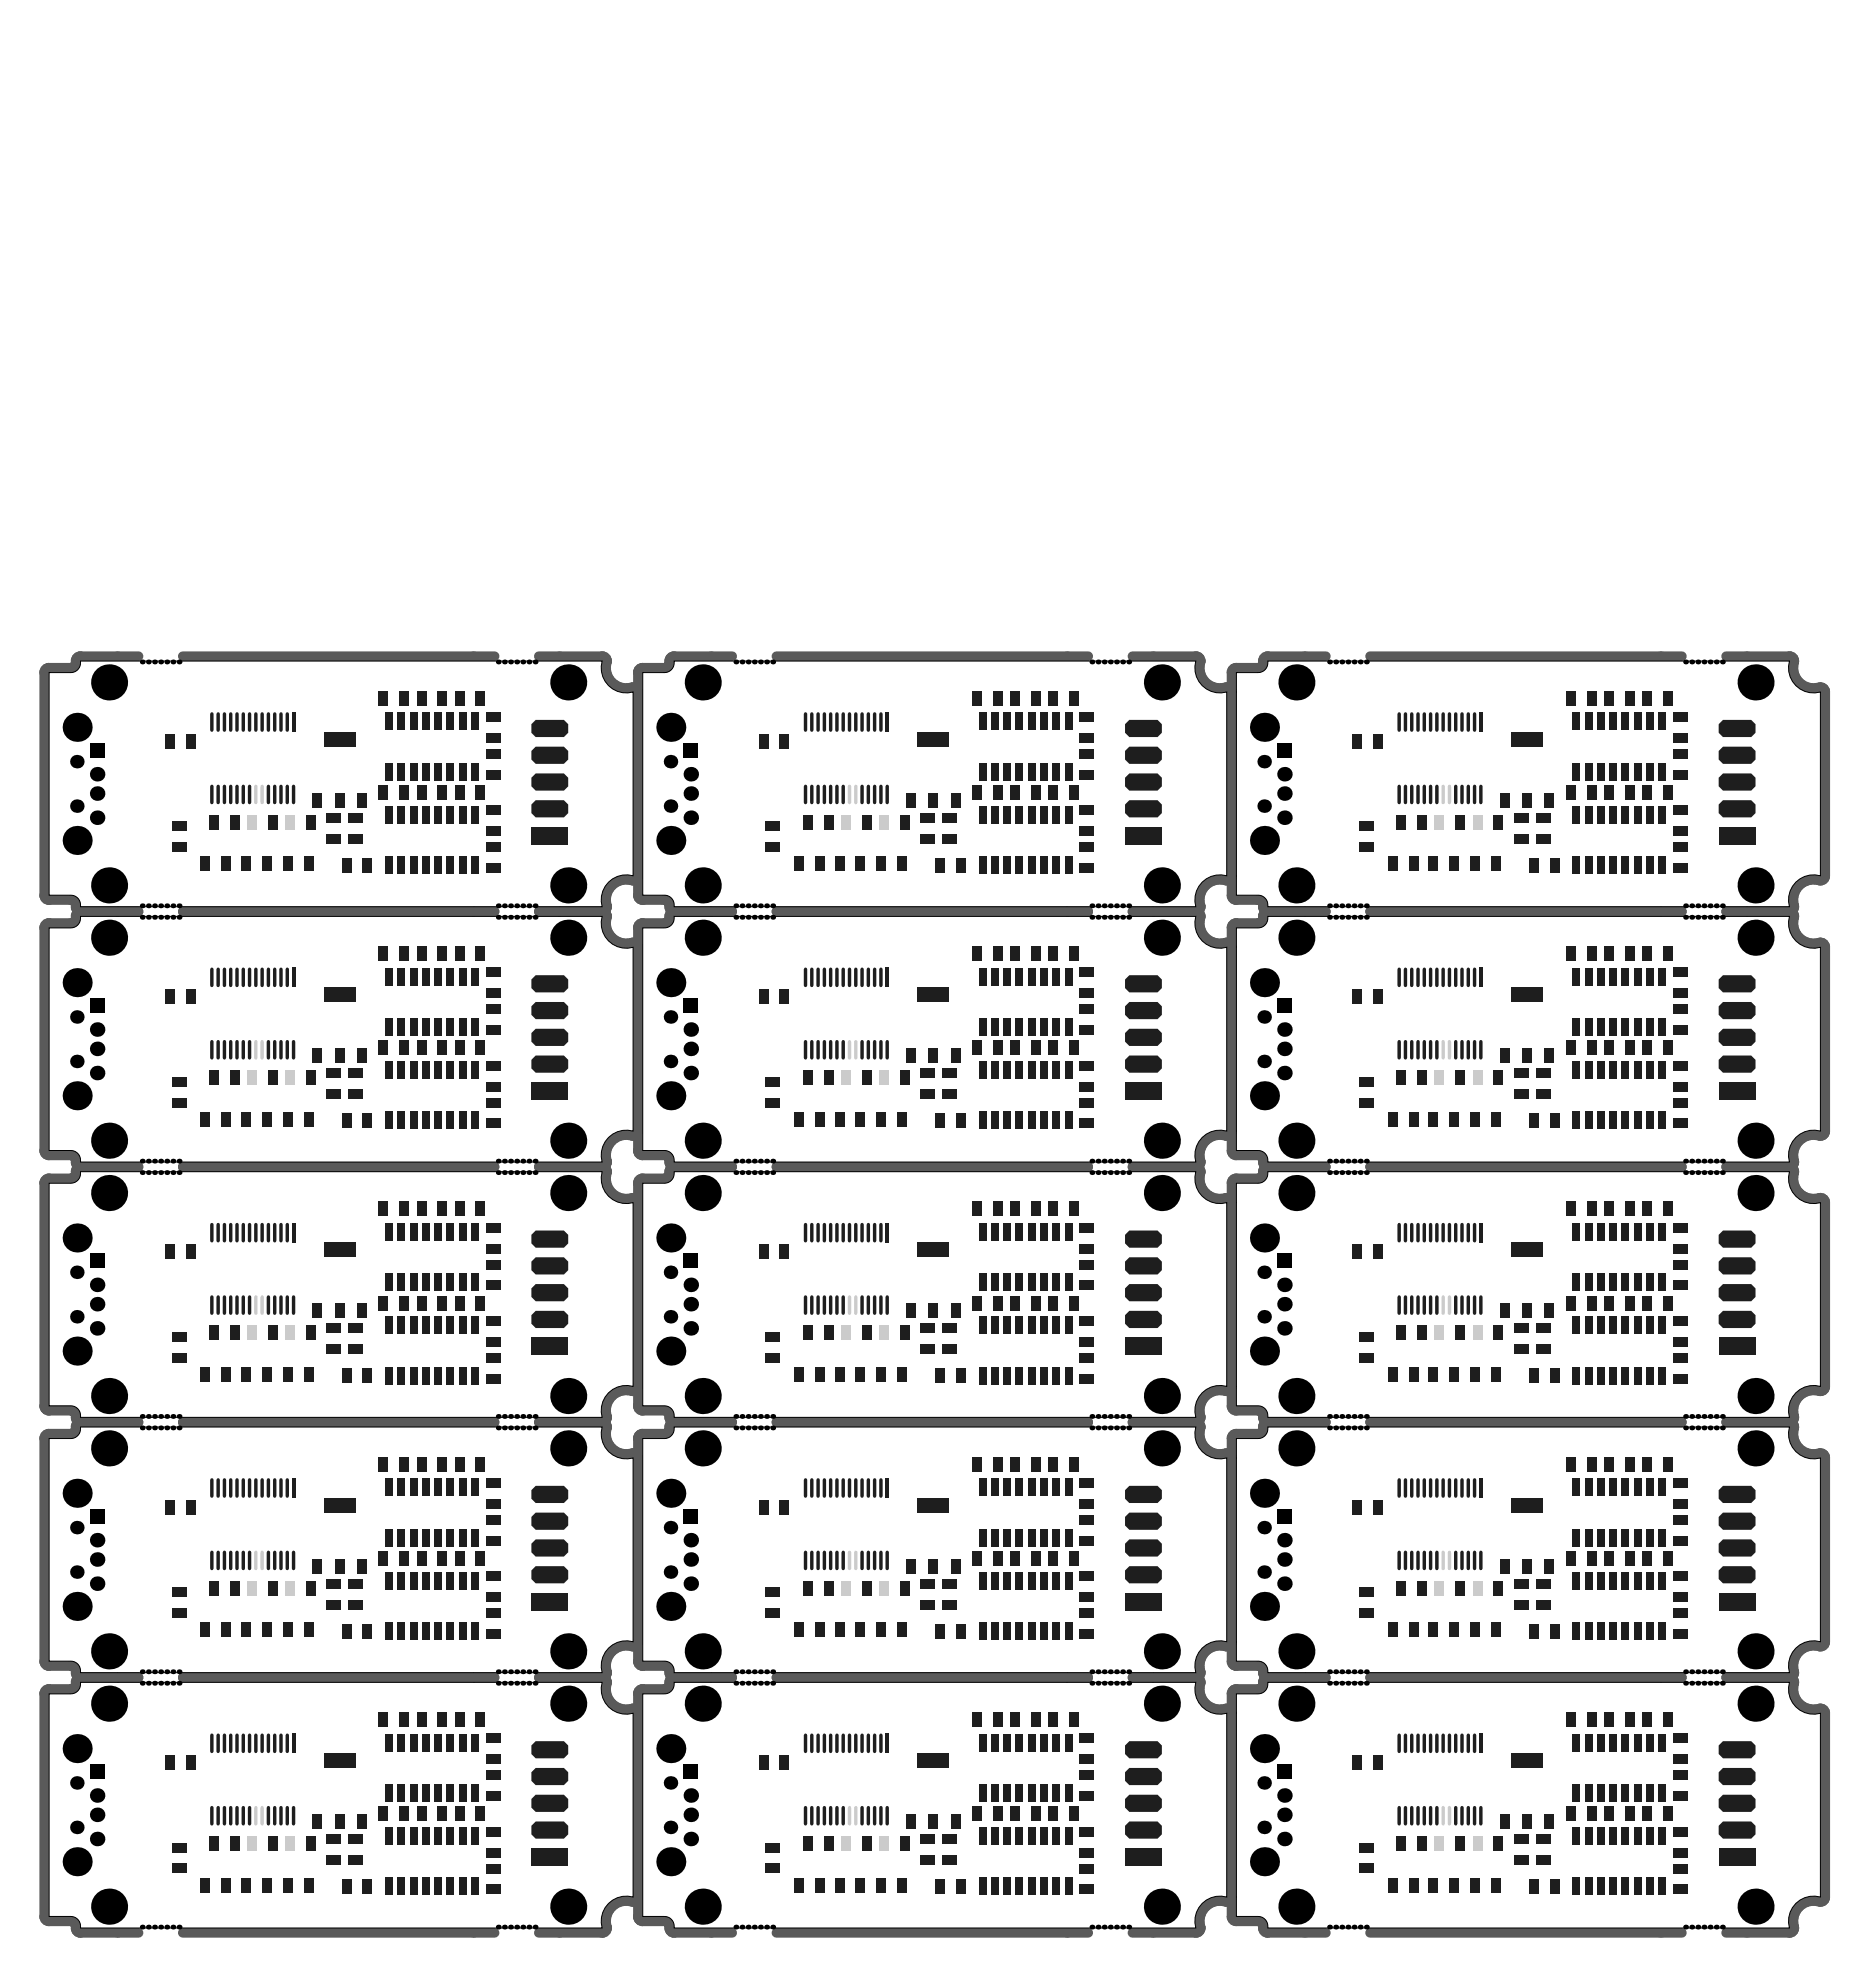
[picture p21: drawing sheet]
<svg xmlns="http://www.w3.org/2000/svg" width="645mm" height="682mm" viewBox="0 0 645 682" stroke-linecap="round" stroke-linejoin="round" font-family="sans-serif">
<g fill="none" stroke="#5a5a5a" stroke-width="3.3">
<path d="M47.7 225.9h-20a1.95 1.95 0 0 0-1.7 2.6 1.67 1.67 0 0 1-1.7 1.4h-7.8l-1 .8-.3 .8v76.7l.3 .8 1 .8h7.8a2.04 2.04 0 0 1 1.8 2.8l.8 1 .8 .2M62.9 225.9h107.3M185.4 225.9h21.8M207.2 225.9l1.2 .5 .5 1.2M208.9 227.6a7.2 7.2 0 0 0 1.8 7.3 7.2 7.2 0 0 0 7.3 1.7l1.1 .5 .4 1.1M252 225.9h-20a1.95 1.95 0 0 0-1.7 2.6 1.67 1.67 0 0 1-1.7 1.4h-7.9l-.9 .8-.3 .8v76.7l.3 .8 .9 .8h7.9a2.04 2.04 0 0 1 1.8 2.8l.8 1 .8 .2M267.2 225.9h107.3M389.7 225.9h21.8M411.5 225.9l1.2 .5 .5 1.2M413.2 227.6a7.2 7.2 0 0 0 1.7 7.3 7.2 7.2 0 0 0 7.4 1.7l1.1 .5 .4 1.1M456.3 225.9h-20a1.95 1.95 0 0 0-1.7 2.6 1.67 1.67 0 0 1-1.7 1.4h-7.9l-1 .8-.2 .8v76.7l.2 .8 1 .8h7.9a2.04 2.04 0 0 1 1.8 2.8l.7 1 .9 .2M471.5 225.9h107.3"/>
<path d="M594 225.9h21.8M615.8 225.9l1.2 .5 .5 1.2M617.5 227.6a7.2 7.2 0 0 0 1.7 7.3 7.2 7.2 0 0 0 7.4 1.7l1.1 .5 .4 1.1v63.3a1.66 1.66 0 0 1-1.9 1.6 7 7 0 0 0-8.8 8.7M27.7 313.8a1.95 1.95 0 0 0-1.7 2.6 1.67 1.67 0 0 1-1.7 1.4h-7.8l-1 .8-.3 .8v76.6l.3 .9 1 .7 7.8 .1a2.04 2.04 0 0 1 1.8 2.8l.8 .9 .8 .3M27.7 313.8h20M62.9 313.8h107.3M185.4 313.8h21.8M207.2 313.8l1.2 .5 .5 1.2M208.8 311.8h.1M208.9 311.8a1.66 1.66 0 0 1-1.7 2M208.9 315.5a7.2 7.2 0 0 0 1.8 7.3 7.2 7.2 0 0 0 7.3 1.6l1.1 .6 .4 1.1M219.5 301.5a1.66 1.66 0 0 1-1.9 1.6 7 7 0 0 0-8.8 8.7"/>
<path d="M232 313.8a1.95 1.95 0 0 0-1.7 2.6 1.67 1.67 0 0 1-1.7 1.4h-7.9l-.9 .8-.3 .8v76.6l.3 .9 .9 .7 7.9 .1a2.04 2.04 0 0 1 1.8 2.8l.8 .9 .8 .3M232 313.8h20M267.2 313.8h107.3M389.7 313.8h21.8M411.5 313.8l1.2 .5 .5 1.2M413.1 311.8h.1M413.1 311.8a1.66 1.66 0 0 1-1.6 2M413.2 315.5a7.2 7.2 0 0 0 1.7 7.3 7.2 7.2 0 0 0 7.4 1.6l1.1 .6 .4 1.1M423.8 301.5a1.66 1.66 0 0 1-1.9 1.6 7 7 0 0 0-8.8 8.7M436.3 313.8a1.95 1.95 0 0 0-1.7 2.6 1.67 1.67 0 0 1-1.7 1.4h-7.9l-1 .8-.2 .8v76.6l.2 .9 1 .7 7.9 .1a2.04 2.04 0 0 1 1.8 2.8l.7 .9 .9 .3M436.3 313.8h20M471.5 313.8h107.3"/>
<path d="M594 313.8h21.8M615.8 313.8l1.2 .5 .5 1.2M617.4 311.8h.1M617.4 311.8a1.66 1.66 0 0 1-1.6 2M617.5 315.5a7.2 7.2 0 0 0 1.7 7.3 7.2 7.2 0 0 0 7.4 1.6l1.1 .6 .4 1.1v63.3a1.66 1.66 0 0 1-1.9 1.6 7 7 0 0 0-8.8 8.7M208.8 399.7h.1M208.9 399.7a1.66 1.66 0 0 1-1.7 2M219.5 389.4a1.66 1.66 0 0 1-1.9 1.6 7 7 0 0 0-8.8 8.7M413.1 399.7h.1M413.1 399.7a1.66 1.66 0 0 1-1.6 2M423.8 389.4a1.66 1.66 0 0 1-1.9 1.6 7 7 0 0 0-8.8 8.7M617.4 399.7h.1"/>
<path d="M617.4 399.7a1.66 1.66 0 0 1-1.6 2M27.7 401.7a1.95 1.95 0 0 0-1.7 2.5 1.67 1.67 0 0 1-1.7 1.4l-7.8 .1-1 .8-.3 .8v76.6l.3 .9 1 .7 7.8 .1a2.04 2.04 0 0 1 1.8 2.7l.8 1 .8 .3M27.7 401.7h20M62.9 401.7h107.3M185.4 401.7h21.8M207.2 401.7l1.2 .5 .5 1.1M208.9 403.3a7.2 7.2 0 0 0 1.8 7.4 7.2 7.2 0 0 0 7.3 1.6l1.1 .6 .4 1.1M232 401.7a1.95 1.95 0 0 0-1.7 2.5 1.67 1.67 0 0 1-1.7 1.4l-7.9 .1-.9 .8-.3 .8v76.6l.3 .9 .9 .7 7.9 .1a2.04 2.04 0 0 1 1.8 2.7l.8 1 .8 .3M232 401.7h20M267.2 401.7h107.3M389.7 401.7h21.8M411.5 401.7l1.2 .5 .5 1.1"/>
<path d="M413.2 403.3a7.2 7.2 0 0 0 1.7 7.4 7.2 7.2 0 0 0 7.4 1.6l1.1 .6 .4 1.1M436.3 401.7a1.95 1.95 0 0 0-1.7 2.5 1.67 1.67 0 0 1-1.7 1.4l-7.9 .1-1 .8-.2 .8v76.6l.2 .9 1 .7 7.9 .1a2.04 2.04 0 0 1 1.8 2.7l.7 1 .9 .3M436.3 401.7h20M471.5 401.7h107.3M594 401.7h21.8M615.8 401.7l1.2 .5 .5 1.1M617.5 403.3a7.2 7.2 0 0 0 1.7 7.4 7.2 7.2 0 0 0 7.4 1.6l1.1 .6 .4 1.1v63.2a1.66 1.66 0 0 1-1.9 1.7 7 7 0 0 0-8.8 8.7M219.5 477.2a1.66 1.66 0 0 1-1.9 1.7 7 7 0 0 0-8.8 8.7M423.8 477.2a1.66 1.66 0 0 1-1.9 1.7 7 7 0 0 0-8.8 8.7M27.7 489.6a1.95 1.95 0 0 0-1.7 2.5 1.67 1.67 0 0 1-1.7 1.4l-7.8 .1-1 .8-.3 .8v76.6l.3 .9 1 .7 7.8 .1a2.04 2.04 0 0 1 1.8 2.7l.8 1 .8 .3M27.7 489.6h20M62.9 489.6h107.3"/>
<path d="M185.4 489.6h21.8M207.2 489.6l1.2 .5 .5 1.1M208.8 487.6h.1M208.9 487.6a1.66 1.66 0 0 1-1.7 2M208.9 491.2a7.2 7.2 0 0 0 1.8 7.4 7.2 7.2 0 0 0 7.3 1.6l1.1 .6 .4 1.1M232 489.6a1.95 1.95 0 0 0-1.7 2.5 1.67 1.67 0 0 1-1.7 1.4l-7.9 .1-.9 .8-.3 .8v76.6l.3 .9 .9 .7 7.9 .1a2.04 2.04 0 0 1 1.8 2.7l.8 1 .8 .3M232 489.6h20M267.2 489.6h107.3M389.7 489.6h21.8M411.5 489.6l1.2 .5 .5 1.1M413.1 487.6h.1M413.1 487.6a1.66 1.66 0 0 1-1.6 2"/>
<path d="M413.2 491.2a7.2 7.2 0 0 0 1.7 7.4 7.2 7.2 0 0 0 7.4 1.6l1.1 .6 .4 1.1M436.3 489.6a1.95 1.95 0 0 0-1.7 2.5 1.67 1.67 0 0 1-1.7 1.4l-7.9 .1-1 .8-.2 .8v76.6l.2 .9 1 .7 7.9 .1a2.04 2.04 0 0 1 1.8 2.7l.7 1 .9 .3M436.3 489.6h20M471.5 489.6h107.3M594 489.6h21.8M615.8 489.6l1.2 .5 .5 1.1M617.4 487.6h.1M617.4 487.6a1.66 1.66 0 0 1-1.6 2M617.5 491.2a7.2 7.2 0 0 0 1.7 7.4 7.2 7.2 0 0 0 7.4 1.6l1.1 .6 .4 1.1v63.2a1.66 1.66 0 0 1-1.9 1.7 7 7 0 0 0-8.8 8.7M27.7 577.5a1.95 1.95 0 0 0-1.7 2.5 1.67 1.67 0 0 1-1.7 1.4l-7.8 .1-1 .7-.3 .9v76.6l.3 .9 1 .7 7.8 .1a2.04 2.04 0 0 1 1.8 2.7l.8 1 .8 .2h20M27.7 577.5h20M62.9 577.5h107.3"/>
<path d="M185.4 577.5h21.8M207.2 577.5l1.2 .4 .5 1.2M208.8 575.5h.1M208.9 575.5a1.66 1.66 0 0 1-1.7 2M208.9 579.1a7.2 7.2 0 0 0 1.8 7.4 7.2 7.2 0 0 0 7.3 1.6l1.1 .6 .4 1.1M219.5 565.1a1.66 1.66 0 0 1-1.9 1.7 7 7 0 0 0-8.8 8.7M232 577.5a1.95 1.95 0 0 0-1.7 2.5 1.67 1.67 0 0 1-1.7 1.4l-7.9 .1-.9 .7-.3 .9v76.6l.3 .9 .9 .7 7.9 .1a2.04 2.04 0 0 1 1.8 2.7l.8 1 .8 .2h20M232 577.5h20M267.2 577.5h107.3M389.7 577.5h21.8M411.5 577.5l1.2 .4 .5 1.2M413.1 575.5h.1"/>
<path d="M413.1 575.5a1.66 1.66 0 0 1-1.6 2M413.2 579.1a7.2 7.2 0 0 0 1.7 7.4 7.2 7.2 0 0 0 7.4 1.6l1.1 .6 .4 1.1M423.8 565.1a1.66 1.66 0 0 1-1.9 1.7 7 7 0 0 0-8.8 8.7M436.3 577.5a1.95 1.95 0 0 0-1.7 2.5 1.67 1.67 0 0 1-1.7 1.4l-7.9 .1-1 .7-.2 .9v76.6l.2 .9 1 .7 7.9 .1a2.04 2.04 0 0 1 1.8 2.7l.7 1 .9 .2h20M436.3 577.5h20M471.5 577.5h107.3M594 577.5h21.8M615.8 577.5l1.2 .4 .5 1.2M617.4 575.5h.1M617.4 575.5a1.66 1.66 0 0 1-1.6 2M617.5 579.1a7.2 7.2 0 0 0 1.7 7.4 7.2 7.2 0 0 0 7.4 1.6l1.1 .6 .4 1.1v63.2a1.66 1.66 0 0 1-1.9 1.7 7 7 0 0 0-8.8 8.7M219.5 653a1.66 1.66 0 0 1-1.9 1.7 7 7 0 0 0-8.8 8.7"/>
<path d="M423.8 653a1.66 1.66 0 0 1-1.9 1.7 7 7 0 0 0-8.8 8.7M62.9 665.3h107.3M208.8 663.4h.1M208.9 663.4a1.66 1.66 0 0 1-1.7 1.9h-21.8M267.2 665.3h107.3M413.1 663.4h.1M413.1 663.4a1.66 1.66 0 0 1-1.6 1.9h-21.8M471.5 665.3h107.3M617.4 663.4h.1M617.4 663.4a1.66 1.66 0 0 1-1.6 1.9h-21.8"/>
</g>
<g fill="#000">
<circle cx="37.5" cy="234.9" r="6.2"/>
<circle cx="49" cy="227.9" r=".83"/>
<circle cx="51.1" cy="227.9" r=".83"/>
<circle cx="53.2" cy="227.9" r=".83"/>
<circle cx="55.3" cy="227.9" r=".83"/>
<circle cx="57.4" cy="227.9" r=".83"/>
<circle cx="59.5" cy="227.9" r=".83"/>
<circle cx="61.6" cy="227.9" r=".83"/>
<circle cx="171.5" cy="227.9" r=".83"/>
<circle cx="173.6" cy="227.9" r=".83"/>
<circle cx="175.7" cy="227.9" r=".83"/>
<circle cx="177.8" cy="227.9" r=".83"/>
<circle cx="179.9" cy="227.9" r=".83"/>
<circle cx="182" cy="227.9" r=".83"/>
<circle cx="184.1" cy="227.9" r=".83"/>
<circle cx="195.6" cy="234.9" r="6.2"/>
<circle cx="241.8" cy="234.9" r="6.2"/>
<circle cx="253.2" cy="227.9" r=".83"/>
<circle cx="255.4" cy="227.9" r=".83"/>
<circle cx="257.5" cy="227.9" r=".83"/>
<circle cx="259.6" cy="227.9" r=".83"/>
<circle cx="261.7" cy="227.9" r=".83"/>
<circle cx="263.8" cy="227.9" r=".83"/>
<circle cx="265.9" cy="227.9" r=".83"/>
<circle cx="375.8" cy="227.9" r=".83"/>
<circle cx="377.9" cy="227.9" r=".83"/>
<circle cx="380" cy="227.9" r=".83"/>
<circle cx="382.1" cy="227.9" r=".83"/>
<circle cx="384.2" cy="227.9" r=".83"/>
<circle cx="386.3" cy="227.9" r=".83"/>
<circle cx="388.4" cy="227.9" r=".83"/>
<circle cx="399.8" cy="234.9" r="6.2"/>
<circle cx="446.1" cy="234.9" r="6.2"/>
<circle cx="457.5" cy="227.9" r=".83"/>
<circle cx="459.6" cy="227.9" r=".83"/>
<circle cx="461.8" cy="227.9" r=".83"/>
<circle cx="463.9" cy="227.9" r=".83"/>
<circle cx="466" cy="227.9" r=".83"/>
<circle cx="468.1" cy="227.9" r=".83"/>
<circle cx="470.2" cy="227.9" r=".83"/>
<circle cx="580.1" cy="227.9" r=".83"/>
<circle cx="582.2" cy="227.9" r=".83"/>
<circle cx="584.3" cy="227.9" r=".83"/>
<circle cx="586.4" cy="227.9" r=".83"/>
<circle cx="588.5" cy="227.9" r=".83"/>
<circle cx="590.6" cy="227.9" r=".83"/>
<circle cx="592.7" cy="227.9" r=".83"/>
<circle cx="604.1" cy="234.9" r="6.2"/>
<circle cx="26.6" cy="250.4" r="5"/>
<circle cx="230.8" cy="250.4" r="5"/>
<circle cx="435.1" cy="250.4" r="5"/>
<circle cx="26.4" cy="262.2" r="2.33"/>
<circle cx="26.4" cy="277.5" r="2.33"/>
<circle cx="33.4" cy="266.5" r="2.5"/>
<circle cx="33.4" cy="273.2" r="2.5"/>
<circle cx="230.7" cy="277.5" r="2.33"/>
<circle cx="230.7" cy="262.2" r="2.33"/>
<circle cx="237.7" cy="266.5" r="2.5"/>
<circle cx="237.7" cy="273.2" r="2.5"/>
<circle cx="435" cy="262.2" r="2.33"/>
<circle cx="435" cy="277.5" r="2.33"/>
<circle cx="442" cy="273.2" r="2.5"/>
<circle cx="442" cy="266.5" r="2.5"/>
<circle cx="26.6" cy="289.3" r="5"/>
<circle cx="33.4" cy="281.5" r="2.5"/>
<circle cx="230.8" cy="289.3" r="5"/>
<circle cx="237.7" cy="281.5" r="2.5"/>
<circle cx="435.1" cy="289.3" r="5"/>
<circle cx="442" cy="281.5" r="2.5"/>
<circle cx="37.5" cy="304.8" r="6.2"/>
<circle cx="49" cy="311.8" r=".83"/>
<circle cx="49" cy="315.8" r=".83"/>
<circle cx="51.1" cy="311.8" r=".83"/>
<circle cx="51.1" cy="315.8" r=".83"/>
<circle cx="53.2" cy="315.8" r=".83"/>
<circle cx="53.2" cy="311.8" r=".83"/>
<circle cx="55.3" cy="315.8" r=".83"/>
<circle cx="55.3" cy="311.8" r=".83"/>
<circle cx="57.4" cy="315.8" r=".83"/>
<circle cx="57.4" cy="311.8" r=".83"/>
<circle cx="59.5" cy="315.8" r=".83"/>
<circle cx="59.5" cy="311.8" r=".83"/>
<circle cx="61.6" cy="315.8" r=".83"/>
<circle cx="61.6" cy="311.8" r=".83"/>
<circle cx="171.5" cy="315.8" r=".83"/>
<circle cx="171.5" cy="311.8" r=".83"/>
<circle cx="173.6" cy="315.8" r=".83"/>
<circle cx="173.6" cy="311.8" r=".83"/>
<circle cx="175.7" cy="311.8" r=".83"/>
<circle cx="175.7" cy="315.8" r=".83"/>
<circle cx="177.8" cy="311.8" r=".83"/>
<circle cx="177.8" cy="315.8" r=".83"/>
<circle cx="179.9" cy="311.8" r=".83"/>
<circle cx="179.9" cy="315.8" r=".83"/>
<circle cx="182" cy="311.8" r=".83"/>
<circle cx="182" cy="315.8" r=".83"/>
<circle cx="184.1" cy="315.8" r=".83"/>
<circle cx="184.1" cy="311.8" r=".83"/>
<circle cx="195.6" cy="304.8" r="6.2"/>
<circle cx="241.8" cy="304.8" r="6.2"/>
<circle cx="253.2" cy="315.8" r=".83"/>
<circle cx="253.2" cy="311.8" r=".83"/>
<circle cx="255.4" cy="315.8" r=".83"/>
<circle cx="255.4" cy="311.8" r=".83"/>
<circle cx="257.5" cy="315.8" r=".83"/>
<circle cx="257.5" cy="311.8" r=".83"/>
<circle cx="259.6" cy="315.8" r=".83"/>
<circle cx="259.6" cy="311.8" r=".83"/>
<circle cx="261.7" cy="315.8" r=".83"/>
<circle cx="261.7" cy="311.8" r=".83"/>
<circle cx="263.8" cy="315.8" r=".83"/>
<circle cx="263.8" cy="311.8" r=".83"/>
<circle cx="265.9" cy="315.8" r=".83"/>
<circle cx="265.9" cy="311.8" r=".83"/>
<circle cx="375.8" cy="315.8" r=".83"/>
<circle cx="375.8" cy="311.8" r=".83"/>
<circle cx="377.9" cy="315.8" r=".83"/>
<circle cx="377.9" cy="311.8" r=".83"/>
<circle cx="380" cy="311.8" r=".83"/>
<circle cx="380" cy="315.8" r=".83"/>
<circle cx="382.1" cy="315.8" r=".83"/>
<circle cx="382.1" cy="311.8" r=".83"/>
<circle cx="384.2" cy="315.8" r=".83"/>
<circle cx="384.2" cy="311.8" r=".83"/>
<circle cx="386.3" cy="311.8" r=".83"/>
<circle cx="386.3" cy="315.8" r=".83"/>
<circle cx="388.4" cy="311.8" r=".83"/>
<circle cx="388.4" cy="315.8" r=".83"/>
<circle cx="399.8" cy="304.8" r="6.2"/>
<circle cx="446.1" cy="304.8" r="6.2"/>
<circle cx="457.5" cy="311.8" r=".83"/>
<circle cx="457.5" cy="315.8" r=".83"/>
<circle cx="459.6" cy="315.8" r=".83"/>
<circle cx="459.6" cy="311.8" r=".83"/>
<circle cx="461.8" cy="315.8" r=".83"/>
<circle cx="461.8" cy="311.8" r=".83"/>
<circle cx="463.9" cy="315.8" r=".83"/>
<circle cx="463.9" cy="311.8" r=".83"/>
<circle cx="466" cy="315.8" r=".83"/>
<circle cx="466" cy="311.8" r=".83"/>
<circle cx="468.1" cy="311.8" r=".83"/>
<circle cx="468.1" cy="315.8" r=".83"/>
<circle cx="470.2" cy="315.8" r=".83"/>
<circle cx="470.2" cy="311.8" r=".83"/>
<circle cx="580.1" cy="315.8" r=".83"/>
<circle cx="580.1" cy="311.8" r=".83"/>
<circle cx="582.2" cy="315.8" r=".83"/>
<circle cx="582.2" cy="311.8" r=".83"/>
<circle cx="584.3" cy="315.8" r=".83"/>
<circle cx="584.3" cy="311.8" r=".83"/>
<circle cx="586.4" cy="315.8" r=".83"/>
<circle cx="586.4" cy="311.8" r=".83"/>
<circle cx="588.5" cy="315.8" r=".83"/>
<circle cx="588.5" cy="311.8" r=".83"/>
<circle cx="590.6" cy="315.8" r=".83"/>
<circle cx="590.6" cy="311.8" r=".83"/>
<circle cx="592.7" cy="311.8" r=".83"/>
<circle cx="592.7" cy="315.8" r=".83"/>
<circle cx="604.1" cy="304.8" r="6.2"/>
<circle cx="26.6" cy="338.3" r="5"/>
<circle cx="37.5" cy="322.8" r="6.2"/>
<circle cx="195.6" cy="322.8" r="6.2"/>
<circle cx="230.8" cy="338.3" r="5"/>
<circle cx="241.8" cy="322.8" r="6.2"/>
<circle cx="399.8" cy="322.8" r="6.2"/>
<circle cx="435.1" cy="338.3" r="5"/>
<circle cx="446.1" cy="322.8" r="6.2"/>
<circle cx="604.1" cy="322.8" r="6.2"/>
<circle cx="26.4" cy="350.1" r="2.33"/>
<circle cx="33.4" cy="354.4" r="2.5"/>
<circle cx="230.7" cy="350.1" r="2.33"/>
<circle cx="237.7" cy="354.4" r="2.5"/>
<circle cx="435" cy="350.1" r="2.33"/>
<circle cx="442" cy="354.4" r="2.5"/>
<circle cx="26.4" cy="365.4" r="2.33"/>
<circle cx="26.6" cy="377.2" r="5"/>
<circle cx="33.4" cy="361.1" r="2.5"/>
<circle cx="33.4" cy="369.4" r="2.5"/>
<circle cx="230.7" cy="365.4" r="2.33"/>
<circle cx="230.8" cy="377.2" r="5"/>
<circle cx="237.7" cy="361.1" r="2.5"/>
<circle cx="237.7" cy="369.4" r="2.5"/>
<circle cx="435" cy="365.4" r="2.33"/>
<circle cx="435.1" cy="377.2" r="5"/>
<circle cx="442" cy="369.4" r="2.5"/>
<circle cx="442" cy="361.1" r="2.5"/>
<circle cx="37.5" cy="392.7" r="6.2"/>
<circle cx="49" cy="399.7" r=".83"/>
<circle cx="51.1" cy="399.7" r=".83"/>
<circle cx="53.2" cy="399.7" r=".83"/>
<circle cx="55.3" cy="399.7" r=".83"/>
<circle cx="57.4" cy="399.7" r=".83"/>
<circle cx="59.5" cy="399.7" r=".83"/>
<circle cx="61.6" cy="399.7" r=".83"/>
<circle cx="171.5" cy="399.7" r=".83"/>
<circle cx="173.6" cy="399.7" r=".83"/>
<circle cx="175.7" cy="399.7" r=".83"/>
<circle cx="177.8" cy="399.7" r=".83"/>
<circle cx="179.9" cy="399.7" r=".83"/>
<circle cx="182" cy="399.7" r=".83"/>
<circle cx="184.1" cy="399.7" r=".83"/>
<circle cx="195.6" cy="392.7" r="6.2"/>
<circle cx="241.8" cy="392.7" r="6.2"/>
<circle cx="253.2" cy="399.7" r=".83"/>
<circle cx="255.4" cy="399.7" r=".83"/>
<circle cx="257.5" cy="399.7" r=".83"/>
<circle cx="259.6" cy="399.7" r=".83"/>
<circle cx="261.7" cy="399.7" r=".83"/>
<circle cx="263.8" cy="399.7" r=".83"/>
<circle cx="265.9" cy="399.7" r=".83"/>
<circle cx="375.8" cy="399.7" r=".83"/>
<circle cx="377.9" cy="399.7" r=".83"/>
<circle cx="380" cy="399.7" r=".83"/>
<circle cx="382.1" cy="399.7" r=".83"/>
<circle cx="384.2" cy="399.7" r=".83"/>
<circle cx="386.3" cy="399.7" r=".83"/>
<circle cx="388.4" cy="399.7" r=".83"/>
<circle cx="399.8" cy="392.7" r="6.2"/>
<circle cx="446.1" cy="392.7" r="6.2"/>
<circle cx="457.5" cy="399.7" r=".83"/>
<circle cx="459.6" cy="399.7" r=".83"/>
<circle cx="461.8" cy="399.7" r=".83"/>
<circle cx="463.9" cy="399.7" r=".83"/>
<circle cx="466" cy="399.7" r=".83"/>
<circle cx="468.1" cy="399.7" r=".83"/>
<circle cx="470.2" cy="399.7" r=".83"/>
<circle cx="580.1" cy="399.7" r=".83"/>
<circle cx="582.2" cy="399.7" r=".83"/>
<circle cx="584.3" cy="399.7" r=".83"/>
<circle cx="586.4" cy="399.7" r=".83"/>
<circle cx="588.5" cy="399.7" r=".83"/>
<circle cx="590.6" cy="399.7" r=".83"/>
<circle cx="592.7" cy="399.7" r=".83"/>
<circle cx="604.1" cy="392.7" r="6.2"/>
<circle cx="37.5" cy="410.7" r="6.2"/>
<circle cx="49" cy="403.6" r=".83"/>
<circle cx="51.1" cy="403.6" r=".83"/>
<circle cx="53.2" cy="403.6" r=".83"/>
<circle cx="55.3" cy="403.6" r=".83"/>
<circle cx="57.4" cy="403.6" r=".83"/>
<circle cx="59.5" cy="403.6" r=".83"/>
<circle cx="61.6" cy="403.6" r=".83"/>
<circle cx="171.5" cy="403.6" r=".83"/>
<circle cx="173.6" cy="403.6" r=".83"/>
<circle cx="175.7" cy="403.6" r=".83"/>
<circle cx="177.8" cy="403.6" r=".83"/>
<circle cx="179.9" cy="403.6" r=".83"/>
<circle cx="182" cy="403.6" r=".83"/>
<circle cx="184.1" cy="403.6" r=".83"/>
<circle cx="195.6" cy="410.7" r="6.2"/>
<circle cx="241.8" cy="410.7" r="6.2"/>
<circle cx="253.2" cy="403.6" r=".83"/>
<circle cx="255.4" cy="403.6" r=".83"/>
<circle cx="257.5" cy="403.6" r=".83"/>
<circle cx="259.6" cy="403.6" r=".83"/>
<circle cx="261.7" cy="403.6" r=".83"/>
<circle cx="263.8" cy="403.6" r=".83"/>
<circle cx="265.9" cy="403.6" r=".83"/>
<circle cx="375.8" cy="403.6" r=".83"/>
<circle cx="377.9" cy="403.6" r=".83"/>
<circle cx="380" cy="403.6" r=".83"/>
<circle cx="382.1" cy="403.6" r=".83"/>
<circle cx="384.2" cy="403.6" r=".83"/>
<circle cx="386.3" cy="403.6" r=".83"/>
<circle cx="388.4" cy="403.6" r=".83"/>
<circle cx="399.8" cy="410.7" r="6.2"/>
<circle cx="446.1" cy="410.7" r="6.2"/>
<circle cx="457.5" cy="403.6" r=".83"/>
<circle cx="459.6" cy="403.6" r=".83"/>
<circle cx="461.8" cy="403.6" r=".83"/>
<circle cx="463.9" cy="403.6" r=".83"/>
<circle cx="466" cy="403.6" r=".83"/>
<circle cx="468.1" cy="403.6" r=".83"/>
<circle cx="470.2" cy="403.6" r=".83"/>
<circle cx="580.1" cy="403.6" r=".83"/>
<circle cx="582.2" cy="403.6" r=".83"/>
<circle cx="584.3" cy="403.6" r=".83"/>
<circle cx="586.4" cy="403.6" r=".83"/>
<circle cx="588.5" cy="403.6" r=".83"/>
<circle cx="590.6" cy="403.6" r=".83"/>
<circle cx="592.7" cy="403.6" r=".83"/>
<circle cx="604.1" cy="410.7" r="6.2"/>
<circle cx="26.4" cy="438" r="2.33"/>
<circle cx="26.6" cy="426.2" r="5"/>
<circle cx="230.7" cy="438" r="2.33"/>
<circle cx="230.8" cy="426.2" r="5"/>
<circle cx="435" cy="438" r="2.33"/>
<circle cx="435.1" cy="426.2" r="5"/>
<circle cx="26.4" cy="453.3" r="2.33"/>
<circle cx="33.4" cy="448.9" r="2.5"/>
<circle cx="33.4" cy="457.3" r="2.5"/>
<circle cx="33.4" cy="442.3" r="2.5"/>
<circle cx="230.7" cy="453.3" r="2.33"/>
<circle cx="237.7" cy="448.9" r="2.5"/>
<circle cx="237.7" cy="457.3" r="2.5"/>
<circle cx="237.7" cy="442.3" r="2.5"/>
<circle cx="435" cy="453.3" r="2.33"/>
<circle cx="442" cy="457.3" r="2.5"/>
<circle cx="442" cy="442.3" r="2.5"/>
<circle cx="442" cy="448.9" r="2.5"/>
<circle cx="26.6" cy="465.1" r="5"/>
<circle cx="230.8" cy="465.1" r="5"/>
<circle cx="435.1" cy="465.1" r="5"/>
<circle cx="37.5" cy="480.6" r="6.2"/>
<circle cx="37.5" cy="498.6" r="6.2"/>
<circle cx="49" cy="487.6" r=".83"/>
<circle cx="49" cy="491.5" r=".83"/>
<circle cx="51.1" cy="487.6" r=".83"/>
<circle cx="51.1" cy="491.5" r=".83"/>
<circle cx="53.2" cy="491.5" r=".83"/>
<circle cx="53.2" cy="487.6" r=".83"/>
<circle cx="55.3" cy="491.5" r=".83"/>
<circle cx="55.3" cy="487.6" r=".83"/>
<circle cx="57.4" cy="491.5" r=".83"/>
<circle cx="57.4" cy="487.6" r=".83"/>
<circle cx="59.5" cy="491.5" r=".83"/>
<circle cx="59.5" cy="487.6" r=".83"/>
<circle cx="61.6" cy="491.5" r=".83"/>
<circle cx="61.6" cy="487.6" r=".83"/>
<circle cx="171.5" cy="487.6" r=".83"/>
<circle cx="171.5" cy="491.5" r=".83"/>
<circle cx="173.6" cy="487.6" r=".83"/>
<circle cx="173.6" cy="491.5" r=".83"/>
<circle cx="175.7" cy="487.6" r=".83"/>
<circle cx="175.7" cy="491.5" r=".83"/>
<circle cx="177.8" cy="491.5" r=".83"/>
<circle cx="177.8" cy="487.6" r=".83"/>
<circle cx="179.9" cy="487.6" r=".83"/>
<circle cx="179.9" cy="491.5" r=".83"/>
<circle cx="182" cy="491.5" r=".83"/>
<circle cx="182" cy="487.6" r=".83"/>
<circle cx="184.1" cy="491.5" r=".83"/>
<circle cx="184.1" cy="487.6" r=".83"/>
<circle cx="195.6" cy="480.6" r="6.2"/>
<circle cx="195.6" cy="498.6" r="6.2"/>
<circle cx="241.8" cy="498.6" r="6.2"/>
<circle cx="241.8" cy="480.6" r="6.2"/>
<circle cx="253.2" cy="487.6" r=".83"/>
<circle cx="253.2" cy="491.5" r=".83"/>
<circle cx="255.4" cy="487.6" r=".83"/>
<circle cx="255.4" cy="491.5" r=".83"/>
<circle cx="257.5" cy="491.5" r=".83"/>
<circle cx="257.5" cy="487.6" r=".83"/>
<circle cx="259.6" cy="491.5" r=".83"/>
<circle cx="259.6" cy="487.6" r=".83"/>
<circle cx="261.7" cy="491.5" r=".83"/>
<circle cx="261.7" cy="487.6" r=".83"/>
<circle cx="263.8" cy="491.5" r=".83"/>
<circle cx="263.8" cy="487.6" r=".83"/>
<circle cx="265.9" cy="491.5" r=".83"/>
<circle cx="265.9" cy="487.6" r=".83"/>
<circle cx="375.8" cy="487.6" r=".83"/>
<circle cx="375.8" cy="491.5" r=".83"/>
<circle cx="377.9" cy="487.6" r=".83"/>
<circle cx="377.9" cy="491.5" r=".83"/>
<circle cx="380" cy="491.5" r=".83"/>
<circle cx="380" cy="487.6" r=".83"/>
<circle cx="382.1" cy="487.6" r=".83"/>
<circle cx="382.1" cy="491.5" r=".83"/>
<circle cx="384.2" cy="491.5" r=".83"/>
<circle cx="384.2" cy="487.6" r=".83"/>
<circle cx="386.3" cy="487.6" r=".83"/>
<circle cx="386.3" cy="491.5" r=".83"/>
<circle cx="388.4" cy="491.5" r=".83"/>
<circle cx="388.4" cy="487.6" r=".83"/>
<circle cx="399.8" cy="480.6" r="6.2"/>
<circle cx="399.8" cy="498.6" r="6.2"/>
<circle cx="446.1" cy="480.6" r="6.2"/>
<circle cx="446.1" cy="498.6" r="6.2"/>
<circle cx="457.5" cy="487.6" r=".83"/>
<circle cx="457.5" cy="491.5" r=".83"/>
<circle cx="459.6" cy="491.5" r=".83"/>
<circle cx="459.6" cy="487.6" r=".83"/>
<circle cx="461.8" cy="491.5" r=".83"/>
<circle cx="461.8" cy="487.6" r=".83"/>
<circle cx="463.9" cy="491.5" r=".83"/>
<circle cx="463.9" cy="487.6" r=".83"/>
<circle cx="466" cy="487.6" r=".83"/>
<circle cx="466" cy="491.5" r=".83"/>
<circle cx="468.1" cy="491.5" r=".83"/>
<circle cx="468.1" cy="487.6" r=".83"/>
<circle cx="470.2" cy="491.5" r=".83"/>
<circle cx="470.2" cy="487.6" r=".83"/>
<circle cx="580.1" cy="487.6" r=".83"/>
<circle cx="580.1" cy="491.5" r=".83"/>
<circle cx="582.2" cy="491.5" r=".83"/>
<circle cx="582.2" cy="487.6" r=".83"/>
<circle cx="584.3" cy="487.6" r=".83"/>
<circle cx="584.3" cy="491.5" r=".83"/>
<circle cx="586.4" cy="491.5" r=".83"/>
<circle cx="586.4" cy="487.6" r=".83"/>
<circle cx="588.5" cy="487.6" r=".83"/>
<circle cx="588.5" cy="491.5" r=".83"/>
<circle cx="590.6" cy="487.6" r=".83"/>
<circle cx="590.6" cy="491.5" r=".83"/>
<circle cx="592.7" cy="487.6" r=".83"/>
<circle cx="592.7" cy="491.5" r=".83"/>
<circle cx="604.1" cy="498.6" r="6.2"/>
<circle cx="604.1" cy="480.6" r="6.2"/>
<circle cx="26.6" cy="514" r="5"/>
<circle cx="230.8" cy="514" r="5"/>
<circle cx="435.1" cy="514" r="5"/>
<circle cx="26.4" cy="525.9" r="2.33"/>
<circle cx="33.4" cy="536.8" r="2.5"/>
<circle cx="33.4" cy="530.2" r="2.5"/>
<circle cx="230.7" cy="525.9" r="2.33"/>
<circle cx="237.7" cy="536.8" r="2.5"/>
<circle cx="237.7" cy="530.2" r="2.5"/>
<circle cx="435" cy="525.9" r="2.33"/>
<circle cx="442" cy="536.8" r="2.5"/>
<circle cx="442" cy="530.2" r="2.5"/>
<circle cx="26.4" cy="541.2" r="2.33"/>
<circle cx="26.6" cy="553" r="5"/>
<circle cx="33.4" cy="545.2" r="2.5"/>
<circle cx="230.7" cy="541.2" r="2.33"/>
<circle cx="230.8" cy="553" r="5"/>
<circle cx="237.7" cy="545.2" r="2.5"/>
<circle cx="435" cy="541.2" r="2.33"/>
<circle cx="435.1" cy="553" r="5"/>
<circle cx="442" cy="545.2" r="2.5"/>
<circle cx="37.5" cy="568.4" r="6.2"/>
<circle cx="49" cy="579.4" r=".83"/>
<circle cx="49" cy="575.5" r=".83"/>
<circle cx="51.1" cy="579.4" r=".83"/>
<circle cx="51.1" cy="575.5" r=".83"/>
<circle cx="53.2" cy="579.4" r=".83"/>
<circle cx="53.2" cy="575.5" r=".83"/>
<circle cx="55.3" cy="579.4" r=".83"/>
<circle cx="55.3" cy="575.5" r=".83"/>
<circle cx="57.4" cy="579.4" r=".83"/>
<circle cx="57.4" cy="575.5" r=".83"/>
<circle cx="59.5" cy="579.4" r=".83"/>
<circle cx="59.5" cy="575.5" r=".83"/>
<circle cx="61.6" cy="579.4" r=".83"/>
<circle cx="61.6" cy="575.5" r=".83"/>
<circle cx="171.5" cy="575.5" r=".83"/>
<circle cx="171.5" cy="579.4" r=".83"/>
<circle cx="173.6" cy="579.4" r=".83"/>
<circle cx="173.6" cy="575.5" r=".83"/>
<circle cx="175.7" cy="579.4" r=".83"/>
<circle cx="175.7" cy="575.5" r=".83"/>
<circle cx="177.8" cy="579.4" r=".83"/>
<circle cx="177.8" cy="575.5" r=".83"/>
<circle cx="179.9" cy="579.4" r=".83"/>
<circle cx="179.9" cy="575.5" r=".83"/>
<circle cx="182" cy="579.4" r=".83"/>
<circle cx="182" cy="575.5" r=".83"/>
<circle cx="184.1" cy="579.4" r=".83"/>
<circle cx="184.1" cy="575.5" r=".83"/>
<circle cx="195.6" cy="568.4" r="6.2"/>
<circle cx="241.8" cy="568.4" r="6.2"/>
<circle cx="253.2" cy="579.4" r=".83"/>
<circle cx="253.2" cy="575.5" r=".83"/>
<circle cx="255.4" cy="579.4" r=".83"/>
<circle cx="255.4" cy="575.5" r=".83"/>
<circle cx="257.5" cy="579.4" r=".83"/>
<circle cx="257.5" cy="575.5" r=".83"/>
<circle cx="259.6" cy="579.4" r=".83"/>
<circle cx="259.6" cy="575.5" r=".83"/>
<circle cx="261.7" cy="579.4" r=".83"/>
<circle cx="261.7" cy="575.5" r=".83"/>
<circle cx="263.8" cy="579.4" r=".83"/>
<circle cx="263.8" cy="575.5" r=".83"/>
<circle cx="265.9" cy="579.4" r=".83"/>
<circle cx="265.9" cy="575.5" r=".83"/>
<circle cx="375.8" cy="575.5" r=".83"/>
<circle cx="375.8" cy="579.4" r=".83"/>
<circle cx="377.9" cy="575.5" r=".83"/>
<circle cx="377.9" cy="579.4" r=".83"/>
<circle cx="380" cy="579.4" r=".83"/>
<circle cx="380" cy="575.5" r=".83"/>
<circle cx="382.1" cy="579.4" r=".83"/>
<circle cx="382.1" cy="575.5" r=".83"/>
<circle cx="384.2" cy="575.5" r=".83"/>
<circle cx="384.2" cy="579.4" r=".83"/>
<circle cx="386.3" cy="579.4" r=".83"/>
<circle cx="386.3" cy="575.5" r=".83"/>
<circle cx="388.4" cy="579.4" r=".83"/>
<circle cx="388.4" cy="575.5" r=".83"/>
<circle cx="399.8" cy="568.4" r="6.2"/>
<circle cx="446.1" cy="568.4" r="6.2"/>
<circle cx="457.5" cy="579.4" r=".83"/>
<circle cx="457.5" cy="575.5" r=".83"/>
<circle cx="459.6" cy="579.4" r=".83"/>
<circle cx="459.6" cy="575.5" r=".83"/>
<circle cx="461.8" cy="579.4" r=".83"/>
<circle cx="461.8" cy="575.5" r=".83"/>
<circle cx="463.9" cy="579.4" r=".83"/>
<circle cx="463.9" cy="575.5" r=".83"/>
<circle cx="466" cy="579.4" r=".83"/>
<circle cx="466" cy="575.5" r=".83"/>
<circle cx="468.1" cy="575.5" r=".83"/>
<circle cx="468.1" cy="579.4" r=".83"/>
<circle cx="470.2" cy="575.5" r=".83"/>
<circle cx="470.2" cy="579.4" r=".83"/>
<circle cx="580.1" cy="575.5" r=".83"/>
<circle cx="580.1" cy="579.4" r=".83"/>
<circle cx="582.2" cy="575.5" r=".83"/>
<circle cx="582.2" cy="579.4" r=".83"/>
<circle cx="584.3" cy="575.5" r=".83"/>
<circle cx="584.3" cy="579.4" r=".83"/>
<circle cx="586.4" cy="579.4" r=".83"/>
<circle cx="586.4" cy="575.5" r=".83"/>
<circle cx="588.5" cy="579.4" r=".83"/>
<circle cx="588.5" cy="575.5" r=".83"/>
<circle cx="590.6" cy="575.5" r=".83"/>
<circle cx="590.6" cy="579.4" r=".83"/>
<circle cx="592.7" cy="575.5" r=".83"/>
<circle cx="592.7" cy="579.4" r=".83"/>
<circle cx="604.1" cy="568.4" r="6.2"/>
<circle cx="37.5" cy="586.5" r="6.2"/>
<circle cx="195.6" cy="586.5" r="6.2"/>
<circle cx="241.8" cy="586.5" r="6.2"/>
<circle cx="399.8" cy="586.5" r="6.2"/>
<circle cx="446.1" cy="586.5" r="6.2"/>
<circle cx="604.1" cy="586.5" r="6.2"/>
<circle cx="26.4" cy="613.7" r="2.33"/>
<circle cx="26.6" cy="601.9" r="5"/>
<circle cx="33.4" cy="618.1" r="2.5"/>
<circle cx="230.7" cy="613.7" r="2.33"/>
<circle cx="230.8" cy="601.9" r="5"/>
<circle cx="237.7" cy="618.1" r="2.5"/>
<circle cx="435" cy="613.7" r="2.33"/>
<circle cx="435.1" cy="601.9" r="5"/>
<circle cx="442" cy="618.1" r="2.5"/>
<circle cx="26.4" cy="629.1" r="2.33"/>
<circle cx="33.4" cy="633" r="2.5"/>
<circle cx="33.4" cy="624.7" r="2.5"/>
<circle cx="230.7" cy="629.1" r="2.33"/>
<circle cx="237.7" cy="624.7" r="2.5"/>
<circle cx="237.7" cy="633" r="2.5"/>
<circle cx="435" cy="629.1" r="2.33"/>
<circle cx="442" cy="633" r="2.5"/>
<circle cx="442" cy="624.7" r="2.5"/>
<circle cx="26.6" cy="640.9" r="5"/>
<circle cx="37.5" cy="656.3" r="6.2"/>
<circle cx="195.6" cy="656.3" r="6.2"/>
<circle cx="230.8" cy="640.9" r="5"/>
<circle cx="241.8" cy="656.3" r="6.2"/>
<circle cx="399.8" cy="656.3" r="6.2"/>
<circle cx="435.1" cy="640.9" r="5"/>
<circle cx="446.1" cy="656.3" r="6.2"/>
<circle cx="604.1" cy="656.3" r="6.2"/>
<circle cx="49" cy="663.4" r=".83"/>
<circle cx="51.1" cy="663.4" r=".83"/>
<circle cx="53.2" cy="663.4" r=".83"/>
<circle cx="55.3" cy="663.4" r=".83"/>
<circle cx="57.4" cy="663.4" r=".83"/>
<circle cx="59.5" cy="663.4" r=".83"/>
<circle cx="61.6" cy="663.4" r=".83"/>
<circle cx="171.5" cy="663.4" r=".83"/>
<circle cx="173.6" cy="663.4" r=".83"/>
<circle cx="175.7" cy="663.4" r=".83"/>
<circle cx="177.8" cy="663.4" r=".83"/>
<circle cx="179.9" cy="663.4" r=".83"/>
<circle cx="182" cy="663.4" r=".83"/>
<circle cx="184.1" cy="663.4" r=".83"/>
<circle cx="253.2" cy="663.4" r=".83"/>
<circle cx="255.4" cy="663.4" r=".83"/>
<circle cx="257.5" cy="663.4" r=".83"/>
<circle cx="259.6" cy="663.4" r=".83"/>
<circle cx="261.7" cy="663.4" r=".83"/>
<circle cx="263.8" cy="663.4" r=".83"/>
<circle cx="265.9" cy="663.4" r=".83"/>
<circle cx="375.8" cy="663.4" r=".83"/>
<circle cx="377.9" cy="663.4" r=".83"/>
<circle cx="380" cy="663.4" r=".83"/>
<circle cx="382.1" cy="663.4" r=".83"/>
<circle cx="384.2" cy="663.4" r=".83"/>
<circle cx="386.3" cy="663.4" r=".83"/>
<circle cx="388.4" cy="663.4" r=".83"/>
<circle cx="457.5" cy="663.4" r=".83"/>
<circle cx="459.6" cy="663.4" r=".83"/>
<circle cx="461.8" cy="663.4" r=".83"/>
<circle cx="463.9" cy="663.4" r=".83"/>
<circle cx="466" cy="663.4" r=".83"/>
<circle cx="468.1" cy="663.4" r=".83"/>
<circle cx="470.2" cy="663.4" r=".83"/>
<circle cx="580.1" cy="663.4" r=".83"/>
<circle cx="582.2" cy="663.4" r=".83"/>
<circle cx="584.3" cy="663.4" r=".83"/>
<circle cx="586.4" cy="663.4" r=".83"/>
<circle cx="588.5" cy="663.4" r=".83"/>
<circle cx="590.6" cy="663.4" r=".83"/>
<circle cx="592.7" cy="663.4" r=".83"/>
</g>
<g fill="#000">
<path d="M30.9 255.7h5v5h-5z" fill-rule="evenodd"/>
<path d="M235.2 255.7h5v5h-5z" fill-rule="evenodd"/>
<path d="M439.5 255.7h5v5h-5z" fill-rule="evenodd"/>
<path d="M30.9 343.6h5v5h-5z" fill-rule="evenodd"/>
<path d="M235.2 343.6h5v5h-5z" fill-rule="evenodd"/>
<path d="M439.5 343.6h5v5h-5z" fill-rule="evenodd"/>
<path d="M30.9 431.5h5v5h-5z" fill-rule="evenodd"/>
<path d="M235.2 431.5h5v5h-5z" fill-rule="evenodd"/>
<path d="M439.5 431.5h5v5h-5z" fill-rule="evenodd"/>
<path d="M30.9 519.4h5v5h-5z" fill-rule="evenodd"/>
<path d="M235.2 519.4h5v5h-5z" fill-rule="evenodd"/>
<path d="M439.5 519.4h5v5h-5z" fill-rule="evenodd"/>
<path d="M30.9 607.3h5v4.9h-5z" fill-rule="evenodd"/>
<path d="M235.2 607.3h5v4.9h-5z" fill-rule="evenodd"/>
<path d="M439.5 607.3h5v4.9h-5z" fill-rule="evenodd"/>
</g>
<path d="M72.9 622.2v5.6M75.1 622.2v5.6" fill="none" stroke="#1e1e1e" stroke-width="1.2"/>
<g fill="#1e1e1e">
<path d="M69.1 646.4h3.3v5h-3.3z" fill-rule="evenodd"/>
<path d="M76.2 646.4h3.3v5h-3.3z" fill-rule="evenodd"/>
<path d="M100.4 596.7h1.2v6.8h-1.2z" fill-rule="evenodd"/>
</g>
<g fill="none" stroke="#1e1e1e" stroke-width="1.2">
<path d="M72.9 597.3v5.6M75.1 597.3v5.6M77.2 597.3v5.6M79.4 597.3v5.6M81.6 597.3v5.6M83.7 597.3v5.6M85.9 597.3v5.6M88 597.3v5.6M90.2 597.3v5.6M92.4 597.3v5.6M94.5 597.3v5.6M96.7 597.3v5.6"/>
<path d="M98.9 597.3v5.6M77.2 622.2v5.6M79.4 622.2v5.6M81.6 622.2v5.6M83.7 622.2v5.6M85.9 622.2v5.6M92.4 622.2v5.6M94.5 622.2v5.6M96.7 622.2v5.6M98.9 622.2v5.6M101 622.2v5.6"/>
</g>
<path d="M88 622.2v5.6M90.2 622.2v5.6" fill="none" stroke="#cbcbcb" stroke-width="1.2"/>
<path d="M85.1 632h3.3v5.1h-3.3z" fill-rule="evenodd" fill="#cbcbcb"/>
<g fill="#1e1e1e">
<path d="M92.3 632h3.3v5.1h-3.3z" fill-rule="evenodd"/>
<path d="M97.4 646.4h3.3v5h-3.3z" fill-rule="evenodd"/>
<path d="M104.5 646.4h3.3v5h-3.3z" fill-rule="evenodd"/>
<path d="M157.9 629.1h2.6v5.9h-2.6z" fill-rule="evenodd"/>
<path d="M141 629.1h2.6v5.9h-2.6z" fill-rule="evenodd"/>
<path d="M149.5 629.1h2.5v5.9h-2.5z" fill-rule="evenodd"/>
<path d="M145.3 629.1h2.5v5.9h-2.5z" fill-rule="evenodd"/>
<path d="M162.2 629.1h2.5v5.9h-2.5z" fill-rule="evenodd"/>
<path d="M153.7 629.1h2.5v5.9h-2.5z" fill-rule="evenodd"/>
<path d="M136.8 629.1h2.5v5.9h-2.5z" fill-rule="evenodd"/>
<path d="M149.5 646.4h2.5v5.9h-2.5z" fill-rule="evenodd"/>
<path d="M136.8 646.4h2.5v5.9h-2.5z" fill-rule="evenodd"/>
<path d="M157.9 646.4h2.6v5.9h-2.6z" fill-rule="evenodd"/>
<path d="M145.3 646.4h2.5v5.9h-2.5z" fill-rule="evenodd"/>
<path d="M141 646.4h2.6v5.9h-2.6z" fill-rule="evenodd"/>
<path d="M132.6 629.1h2.5v5.9h-2.5z" fill-rule="evenodd"/>
<path d="M153.7 646.4h2.5v5.9h-2.5z" fill-rule="evenodd"/>
<path d="M132.6 646.4h2.5v5.9h-2.5z" fill-rule="evenodd"/>
<path d="M162.2 646.4h2.5v5.9h-2.5z" fill-rule="evenodd"/>
<path d="M112.3 638.6h5.1v3.3h-5.1z" fill-rule="evenodd"/>
<path d="M112.3 631.4h5.1v3.3h-5.1z" fill-rule="evenodd"/>
<path d="M167.2 636h5.1v3.4h-5.1z" fill-rule="evenodd"/>
<path d="M167.2 628.9h5.1v3.3h-5.1z" fill-rule="evenodd"/>
<path d="M115.2 624.5h3.3v5h-3.3z" fill-rule="evenodd"/>
<path d="M111.4 603.6h11v5h-11z" fill-rule="evenodd"/>
<path d="M107.6 624.5h3.3v5h-3.3z" fill-rule="evenodd"/>
<path d="M122.9 624.5h3.3v5h-3.3z" fill-rule="evenodd"/>
<path d="M143.4 621.9h3.3v5h-3.3z" fill-rule="evenodd"/>
<path d="M150.6 621.9h3.3v5h-3.3z" fill-rule="evenodd"/>
<path d="M130.3 621.9h3.3v5h-3.3z" fill-rule="evenodd"/>
<path d="M137.5 621.9h3.3v5h-3.3z" fill-rule="evenodd"/>
<path d="M167.2 603.9h5.1v3.3h-5.1z" fill-rule="evenodd"/>
<path d="M167.2 596.8h5.1v3.3h-5.1z" fill-rule="evenodd"/>
<path d="M156.5 589.3h3.3v5.1h-3.3z" fill-rule="evenodd"/>
<path d="M163.6 589.3h3.4v5.1h-3.4z" fill-rule="evenodd"/>
<path d="M167.2 641.6h5.1v3.3h-5.1z" fill-rule="evenodd"/>
<path d="M167.2 648.7h5.1v3.3h-5.1z" fill-rule="evenodd"/>
<path d="M130.3 589.3h3.3v5.1h-3.3z" fill-rule="evenodd"/>
<path d="M137.5 589.3h3.3v5.1h-3.3z" fill-rule="evenodd"/>
<path d="M143.4 589.3h3.3v5.1h-3.3z" fill-rule="evenodd"/>
<path d="M150.6 589.3h3.3v5.1h-3.3z" fill-rule="evenodd"/>
<path d="M119.9 638.6h5.1v3.3h-5.1z" fill-rule="evenodd"/>
<path d="M119.9 631.4h5.1v3.3h-5.1z" fill-rule="evenodd"/>
<path d="M156.5 621.9h3.3v5h-3.3z" fill-rule="evenodd"/>
<path d="M163.6 621.9h3.4v5h-3.4z" fill-rule="evenodd"/>
<path d="M167.2 609.4h5.1v3.4h-5.1z" fill-rule="evenodd"/>
<path d="M167.2 616.6h5.1v3.3h-5.1z" fill-rule="evenodd"/>
<path d="M157.9 596.9h2.6v6h-2.6z" fill-rule="evenodd"/>
<path d="M141 596.9h2.6v6h-2.6z" fill-rule="evenodd"/>
<path d="M149.5 596.9h2.5v6h-2.5z" fill-rule="evenodd"/>
<path d="M145.3 596.9h2.5v6h-2.5z" fill-rule="evenodd"/>
<path d="M162.2 596.9h2.5v6h-2.5z" fill-rule="evenodd"/>
<path d="M153.7 596.9h2.5v6h-2.5z" fill-rule="evenodd"/>
<path d="M136.8 596.9h2.5v6h-2.5z" fill-rule="evenodd"/>
<path d="M149.5 614.3h2.5v5.9h-2.5z" fill-rule="evenodd"/>
<path d="M136.8 614.3h2.5v5.9h-2.5z" fill-rule="evenodd"/>
<path d="M157.9 614.3h2.6v5.9h-2.6z" fill-rule="evenodd"/>
<path d="M145.3 614.3h2.5v5.9h-2.5z" fill-rule="evenodd"/>
<path d="M141 614.3h2.6v5.9h-2.6z" fill-rule="evenodd"/>
<path d="M132.6 596.9h2.5v6h-2.5z" fill-rule="evenodd"/>
<path d="M153.7 614.3h2.5v5.9h-2.5z" fill-rule="evenodd"/>
<path d="M132.6 614.3h2.5v5.9h-2.5z" fill-rule="evenodd"/>
<path d="M162.2 614.3h2.5v5.9h-2.5z" fill-rule="evenodd"/>
<path d="M63.9 604.1h3.4v5.1h-3.4z" fill-rule="evenodd"/>
<path d="M56.8 604.1h3.3v5.1h-3.3z" fill-rule="evenodd"/>
<path d="M83 646.4h3.3v5h-3.3z" fill-rule="evenodd"/>
<path d="M90.1 646.4h3.4v5h-3.4z" fill-rule="evenodd"/>
</g>
<path d="M98.2 632h3.3v5.1h-3.3z" fill-rule="evenodd" fill="#cbcbcb"/>
<g fill="#1e1e1e">
<path d="M105.4 632h3.3v5.1h-3.3z" fill-rule="evenodd"/>
<path d="M72 632h3.3v5.1h-3.3z" fill-rule="evenodd"/>
<path d="M79.2 632h3.3v5.1h-3.3z" fill-rule="evenodd"/>
<path d="M117.6 646.8h3.4v5.1h-3.4z" fill-rule="evenodd"/>
<path d="M124.8 646.8h3.3v5.1h-3.3z" fill-rule="evenodd"/>
<path d="M59.1 641.5h5.1v3.4h-5.1z" fill-rule="evenodd"/>
<path d="M59.1 634.4h5.1v3.3h-5.1z" fill-rule="evenodd"/>
<path d="M184.3 599.4h9.8l1.4 1.4v3l-1.4 1.5h-9.8l-1.4-1.5v-3z" fill-rule="evenodd"/>
<path d="M182.9 636.2h12.6v6h-12.6z" fill-rule="evenodd"/>
<path d="M184.3 627h9.8l1.4 1.5v3l-1.4 1.4h-9.8l-1.4-1.4v-3z" fill-rule="evenodd"/>
<path d="M184.3 617.8h9.8l1.4 1.5v2.9l-1.4 1.5h-9.8l-1.4-1.5v-2.9z" fill-rule="evenodd"/>
<path d="M184.3 608.6h9.8l1.4 1.5v2.9l-1.4 1.5h-9.8l-1.4-1.5v-2.9z" fill-rule="evenodd"/>
</g>
<path d="M277.2 622.2v5.6M279.4 622.2v5.6" fill="none" stroke="#1e1e1e" stroke-width="1.2"/>
<g fill="#1e1e1e">
<path d="M273.3 646.4h3.4v5h-3.4z" fill-rule="evenodd"/>
<path d="M280.5 646.4h3.3v5h-3.3z" fill-rule="evenodd"/>
<path d="M304.7 596.7h1.2v6.8h-1.2z" fill-rule="evenodd"/>
</g>
<g fill="none" stroke="#1e1e1e" stroke-width="1.2">
<path d="M277.2 597.3v5.6M279.4 597.3v5.6M281.5 597.3v5.6M283.7 597.3v5.6M285.8 597.3v5.6M288 597.3v5.6M290.2 597.3v5.6M292.3 597.3v5.6M294.5 597.3v5.6M296.7 597.3v5.6M298.8 597.3v5.6M301 597.3v5.6"/>
<path d="M303.1 597.3v5.6M281.5 622.2v5.6M283.7 622.2v5.6M285.8 622.2v5.6M288 622.2v5.6M290.2 622.2v5.6M296.7 622.2v5.6M298.8 622.2v5.6M301 622.2v5.6M303.1 622.2v5.6M305.3 622.2v5.6"/>
</g>
<path d="M292.3 622.2v5.6M294.5 622.2v5.6" fill="none" stroke="#cbcbcb" stroke-width="1.2"/>
<path d="M289.4 632h3.3v5.1h-3.3z" fill-rule="evenodd" fill="#cbcbcb"/>
<g fill="#1e1e1e">
<path d="M296.5 632h3.4v5.1h-3.4z" fill-rule="evenodd"/>
<path d="M301.6 646.4h3.4v5h-3.4z" fill-rule="evenodd"/>
<path d="M308.8 646.4h3.3v5h-3.3z" fill-rule="evenodd"/>
<path d="M362.2 629.1h2.6v5.9h-2.6z" fill-rule="evenodd"/>
<path d="M345.3 629.1h2.6v5.9h-2.6z" fill-rule="evenodd"/>
<path d="M353.8 629.1h2.5v5.9h-2.5z" fill-rule="evenodd"/>
<path d="M349.6 629.1h2.5v5.9h-2.5z" fill-rule="evenodd"/>
<path d="M366.4 629.1h2.6v5.9h-2.6z" fill-rule="evenodd"/>
<path d="M358 629.1h2.5v5.9h-2.5z" fill-rule="evenodd"/>
<path d="M341.1 629.1h2.5v5.9h-2.5z" fill-rule="evenodd"/>
<path d="M353.8 646.4h2.5v5.9h-2.5z" fill-rule="evenodd"/>
<path d="M341.1 646.4h2.5v5.9h-2.5z" fill-rule="evenodd"/>
<path d="M362.2 646.4h2.6v5.9h-2.6z" fill-rule="evenodd"/>
<path d="M349.6 646.4h2.5v5.9h-2.5z" fill-rule="evenodd"/>
<path d="M345.3 646.4h2.6v5.9h-2.6z" fill-rule="evenodd"/>
<path d="M336.9 629.1h2.5v5.9h-2.5z" fill-rule="evenodd"/>
<path d="M358 646.4h2.5v5.9h-2.5z" fill-rule="evenodd"/>
<path d="M336.9 646.4h2.5v5.9h-2.5z" fill-rule="evenodd"/>
<path d="M366.4 646.4h2.6v5.9h-2.6z" fill-rule="evenodd"/>
<path d="M316.6 638.6h5.1v3.3h-5.1z" fill-rule="evenodd"/>
<path d="M316.6 631.4h5.1v3.3h-5.1z" fill-rule="evenodd"/>
<path d="M371.5 636h5.1v3.4h-5.1z" fill-rule="evenodd"/>
<path d="M371.5 628.9h5.1v3.3h-5.1z" fill-rule="evenodd"/>
<path d="M319.5 624.5h3.3v5h-3.3z" fill-rule="evenodd"/>
<path d="M315.7 603.6h11v5h-11z" fill-rule="evenodd"/>
<path d="M311.8 624.5h3.4v5h-3.4z" fill-rule="evenodd"/>
<path d="M327.1 624.5h3.4v5h-3.4z" fill-rule="evenodd"/>
<path d="M347.7 621.9h3.3v5h-3.3z" fill-rule="evenodd"/>
<path d="M354.8 621.9h3.4v5h-3.4z" fill-rule="evenodd"/>
<path d="M334.6 621.9h3.3v5h-3.3z" fill-rule="evenodd"/>
<path d="M341.7 621.9h3.4v5h-3.4z" fill-rule="evenodd"/>
<path d="M371.5 603.9h5.1v3.3h-5.1z" fill-rule="evenodd"/>
<path d="M371.5 596.8h5.1v3.3h-5.1z" fill-rule="evenodd"/>
<path d="M360.8 589.3h3.3v5.1h-3.3z" fill-rule="evenodd"/>
<path d="M367.9 589.3h3.4v5.1h-3.4z" fill-rule="evenodd"/>
<path d="M371.5 641.6h5.1v3.3h-5.1z" fill-rule="evenodd"/>
<path d="M371.5 648.7h5.1v3.3h-5.1z" fill-rule="evenodd"/>
<path d="M334.6 589.3h3.3v5.1h-3.3z" fill-rule="evenodd"/>
<path d="M341.7 589.3h3.4v5.1h-3.4z" fill-rule="evenodd"/>
<path d="M347.7 589.3h3.3v5.1h-3.3z" fill-rule="evenodd"/>
<path d="M354.8 589.3h3.4v5.1h-3.4z" fill-rule="evenodd"/>
<path d="M324.2 638.6h5.1v3.3h-5.1z" fill-rule="evenodd"/>
<path d="M324.2 631.4h5.1v3.3h-5.1z" fill-rule="evenodd"/>
<path d="M360.8 621.9h3.3v5h-3.3z" fill-rule="evenodd"/>
<path d="M367.9 621.9h3.4v5h-3.4z" fill-rule="evenodd"/>
<path d="M371.5 609.4h5.1v3.4h-5.1z" fill-rule="evenodd"/>
<path d="M371.5 616.6h5.1v3.3h-5.1z" fill-rule="evenodd"/>
<path d="M362.2 596.9h2.6v6h-2.6z" fill-rule="evenodd"/>
<path d="M345.3 596.9h2.6v6h-2.6z" fill-rule="evenodd"/>
<path d="M353.8 596.9h2.5v6h-2.5z" fill-rule="evenodd"/>
<path d="M349.6 596.9h2.5v6h-2.5z" fill-rule="evenodd"/>
<path d="M366.4 596.9h2.6v6h-2.6z" fill-rule="evenodd"/>
<path d="M358 596.9h2.5v6h-2.5z" fill-rule="evenodd"/>
<path d="M341.1 596.9h2.5v6h-2.5z" fill-rule="evenodd"/>
<path d="M353.8 614.3h2.5v5.9h-2.5z" fill-rule="evenodd"/>
<path d="M341.1 614.3h2.5v5.9h-2.5z" fill-rule="evenodd"/>
<path d="M362.2 614.3h2.6v5.9h-2.6z" fill-rule="evenodd"/>
<path d="M349.6 614.3h2.5v5.9h-2.5z" fill-rule="evenodd"/>
<path d="M345.3 614.3h2.6v5.9h-2.6z" fill-rule="evenodd"/>
<path d="M336.9 596.9h2.5v6h-2.5z" fill-rule="evenodd"/>
<path d="M358 614.3h2.5v5.9h-2.5z" fill-rule="evenodd"/>
<path d="M336.9 614.3h2.5v5.9h-2.5z" fill-rule="evenodd"/>
<path d="M366.4 614.3h2.6v5.9h-2.6z" fill-rule="evenodd"/>
<path d="M268.2 604.1h3.4v5.1h-3.4z" fill-rule="evenodd"/>
<path d="M261.1 604.1h3.3v5.1h-3.3z" fill-rule="evenodd"/>
<path d="M287.3 646.4h3.3v5h-3.3z" fill-rule="evenodd"/>
<path d="M294.4 646.4h3.4v5h-3.4z" fill-rule="evenodd"/>
</g>
<path d="M302.5 632h3.3v5.1h-3.3z" fill-rule="evenodd" fill="#cbcbcb"/>
<g fill="#1e1e1e">
<path d="M309.6 632h3.4v5.1h-3.4z" fill-rule="evenodd"/>
<path d="M276.3 632h3.3v5.1h-3.3z" fill-rule="evenodd"/>
<path d="M283.4 632h3.4v5.1h-3.4z" fill-rule="evenodd"/>
<path d="M321.9 646.8h3.4v5.1h-3.4z" fill-rule="evenodd"/>
<path d="M329.1 646.8h3.3v5.1h-3.3z" fill-rule="evenodd"/>
<path d="M263.4 641.5h5v3.4h-5z" fill-rule="evenodd"/>
<path d="M263.4 634.4h5v3.3h-5z" fill-rule="evenodd"/>
<path d="M388.6 599.4h9.7l1.5 1.4v3l-1.5 1.5h-9.7l-1.5-1.5v-3z" fill-rule="evenodd"/>
<path d="M387.1 636.2h12.7v6h-12.7z" fill-rule="evenodd"/>
<path d="M388.6 627h9.7l1.5 1.5v3l-1.5 1.4h-9.7l-1.5-1.4v-3z" fill-rule="evenodd"/>
<path d="M388.6 617.8h9.7l1.5 1.5v2.9l-1.5 1.5h-9.7l-1.5-1.5v-2.9z" fill-rule="evenodd"/>
<path d="M388.6 608.6h9.7l1.5 1.5v2.9l-1.5 1.5h-9.7l-1.5-1.5v-2.9z" fill-rule="evenodd"/>
</g>
<path d="M481.5 622.2v5.6M483.7 622.2v5.6" fill="none" stroke="#1e1e1e" stroke-width="1.2"/>
<g fill="#1e1e1e">
<path d="M477.6 646.4h3.4v5h-3.4z" fill-rule="evenodd"/>
<path d="M484.8 646.4h3.3v5h-3.3z" fill-rule="evenodd"/>
<path d="M509 596.7h1.2v6.8h-1.2z" fill-rule="evenodd"/>
</g>
<g fill="none" stroke="#1e1e1e" stroke-width="1.2">
<path d="M481.5 597.3v5.6M483.7 597.3v5.6M485.8 597.3v5.6M488 597.3v5.6M490.1 597.3v5.6M492.3 597.3v5.6M494.5 597.3v5.6M496.6 597.3v5.6M498.8 597.3v5.6M500.9 597.3v5.6M503.1 597.3v5.6M505.3 597.3v5.6"/>
<path d="M507.4 597.3v5.6M485.8 622.2v5.6M488 622.2v5.6M490.1 622.2v5.6M492.3 622.2v5.6M494.5 622.2v5.6M500.9 622.2v5.6M503.1 622.2v5.6M505.3 622.2v5.6M507.4 622.2v5.6M509.6 622.2v5.6"/>
</g>
<path d="M496.6 622.2v5.6M498.8 622.2v5.6" fill="none" stroke="#cbcbcb" stroke-width="1.2"/>
<path d="M493.7 632h3.3v5.1h-3.3z" fill-rule="evenodd" fill="#cbcbcb"/>
<g fill="#1e1e1e">
<path d="M500.8 632h3.4v5.1h-3.4z" fill-rule="evenodd"/>
<path d="M505.9 646.4h3.4v5h-3.4z" fill-rule="evenodd"/>
<path d="M513.1 646.4h3.3v5h-3.3z" fill-rule="evenodd"/>
<path d="M566.5 629.1h2.5v5.9h-2.5z" fill-rule="evenodd"/>
<path d="M549.6 629.1h2.6v5.9h-2.6z" fill-rule="evenodd"/>
<path d="M558.1 629.1h2.5v5.9h-2.5z" fill-rule="evenodd"/>
<path d="M553.8 629.1h2.6v5.9h-2.6z" fill-rule="evenodd"/>
<path d="M570.7 629.1h2.6v5.9h-2.6z" fill-rule="evenodd"/>
<path d="M562.3 629.1h2.5v5.9h-2.5z" fill-rule="evenodd"/>
<path d="M545.4 629.1h2.5v5.9h-2.5z" fill-rule="evenodd"/>
<path d="M558.1 646.4h2.5v5.9h-2.5z" fill-rule="evenodd"/>
<path d="M545.4 646.4h2.5v5.9h-2.5z" fill-rule="evenodd"/>
<path d="M566.5 646.4h2.5v5.9h-2.5z" fill-rule="evenodd"/>
<path d="M553.8 646.4h2.6v5.9h-2.6z" fill-rule="evenodd"/>
<path d="M549.6 646.4h2.6v5.9h-2.6z" fill-rule="evenodd"/>
<path d="M541.2 629.1h2.5v5.9h-2.5z" fill-rule="evenodd"/>
<path d="M562.3 646.4h2.5v5.9h-2.5z" fill-rule="evenodd"/>
<path d="M541.2 646.4h2.5v5.9h-2.5z" fill-rule="evenodd"/>
<path d="M570.7 646.4h2.6v5.9h-2.6z" fill-rule="evenodd"/>
<path d="M520.9 638.6h5.1v3.3h-5.1z" fill-rule="evenodd"/>
<path d="M520.9 631.4h5.1v3.3h-5.1z" fill-rule="evenodd"/>
<path d="M575.8 636h5.1v3.4h-5.1z" fill-rule="evenodd"/>
<path d="M575.8 628.9h5.1v3.3h-5.1z" fill-rule="evenodd"/>
<path d="M523.8 624.5h3.3v5h-3.3z" fill-rule="evenodd"/>
<path d="M520 603.6h10.9v5h-10.9z" fill-rule="evenodd"/>
<path d="M516.1 624.5h3.4v5h-3.4z" fill-rule="evenodd"/>
<path d="M531.4 624.5h3.4v5h-3.4z" fill-rule="evenodd"/>
<path d="M552 621.9h3.3v5h-3.3z" fill-rule="evenodd"/>
<path d="M559.1 621.9h3.4v5h-3.4z" fill-rule="evenodd"/>
<path d="M538.9 621.9h3.3v5h-3.3z" fill-rule="evenodd"/>
<path d="M546 621.9h3.4v5h-3.4z" fill-rule="evenodd"/>
<path d="M575.8 603.9h5.1v3.3h-5.1z" fill-rule="evenodd"/>
<path d="M575.8 596.8h5.1v3.3h-5.1z" fill-rule="evenodd"/>
<path d="M565.1 589.3h3.3v5.1h-3.3z" fill-rule="evenodd"/>
<path d="M572.2 589.3h3.4v5.1h-3.4z" fill-rule="evenodd"/>
<path d="M575.8 641.6h5.1v3.3h-5.1z" fill-rule="evenodd"/>
<path d="M575.8 648.7h5.1v3.3h-5.1z" fill-rule="evenodd"/>
<path d="M538.9 589.3h3.3v5.1h-3.3z" fill-rule="evenodd"/>
<path d="M546 589.3h3.4v5.1h-3.4z" fill-rule="evenodd"/>
<path d="M552 589.3h3.3v5.1h-3.3z" fill-rule="evenodd"/>
<path d="M559.1 589.3h3.4v5.1h-3.4z" fill-rule="evenodd"/>
<path d="M528.5 638.6h5.1v3.3h-5.1z" fill-rule="evenodd"/>
<path d="M528.5 631.4h5.1v3.3h-5.1z" fill-rule="evenodd"/>
<path d="M565.1 621.9h3.3v5h-3.3z" fill-rule="evenodd"/>
<path d="M572.2 621.9h3.4v5h-3.4z" fill-rule="evenodd"/>
<path d="M575.8 609.4h5.1v3.4h-5.1z" fill-rule="evenodd"/>
<path d="M575.8 616.6h5.1v3.3h-5.1z" fill-rule="evenodd"/>
<path d="M566.5 596.9h2.5v6h-2.5z" fill-rule="evenodd"/>
<path d="M549.6 596.9h2.6v6h-2.6z" fill-rule="evenodd"/>
<path d="M558.1 596.9h2.5v6h-2.5z" fill-rule="evenodd"/>
<path d="M553.8 596.9h2.6v6h-2.6z" fill-rule="evenodd"/>
<path d="M570.7 596.9h2.6v6h-2.6z" fill-rule="evenodd"/>
<path d="M562.3 596.9h2.5v6h-2.5z" fill-rule="evenodd"/>
<path d="M545.4 596.9h2.5v6h-2.5z" fill-rule="evenodd"/>
<path d="M558.1 614.3h2.5v5.9h-2.5z" fill-rule="evenodd"/>
<path d="M545.4 614.3h2.5v5.9h-2.5z" fill-rule="evenodd"/>
<path d="M566.5 614.3h2.5v5.9h-2.5z" fill-rule="evenodd"/>
<path d="M553.8 614.3h2.6v5.9h-2.6z" fill-rule="evenodd"/>
<path d="M549.6 614.3h2.6v5.9h-2.6z" fill-rule="evenodd"/>
<path d="M541.2 596.9h2.5v6h-2.5z" fill-rule="evenodd"/>
<path d="M562.3 614.3h2.5v5.9h-2.5z" fill-rule="evenodd"/>
<path d="M541.2 614.3h2.5v5.9h-2.5z" fill-rule="evenodd"/>
<path d="M570.7 614.3h2.6v5.9h-2.6z" fill-rule="evenodd"/>
<path d="M472.5 604.1h3.4v5.1h-3.4z" fill-rule="evenodd"/>
<path d="M465.4 604.1h3.3v5.1h-3.3z" fill-rule="evenodd"/>
<path d="M491.6 646.4h3.3v5h-3.3z" fill-rule="evenodd"/>
<path d="M498.7 646.4h3.3v5h-3.3z" fill-rule="evenodd"/>
</g>
<path d="M506.8 632h3.3v5.1h-3.3z" fill-rule="evenodd" fill="#cbcbcb"/>
<g fill="#1e1e1e">
<path d="M513.9 632h3.4v5.1h-3.4z" fill-rule="evenodd"/>
<path d="M480.6 632h3.3v5.1h-3.3z" fill-rule="evenodd"/>
<path d="M487.7 632h3.4v5.1h-3.4z" fill-rule="evenodd"/>
<path d="M526.2 646.8h3.3v5.1h-3.3z" fill-rule="evenodd"/>
<path d="M533.4 646.8h3.3v5.1h-3.3z" fill-rule="evenodd"/>
<path d="M467.7 641.5h5v3.4h-5z" fill-rule="evenodd"/>
<path d="M467.7 634.4h5v3.3h-5z" fill-rule="evenodd"/>
<path d="M592.9 599.4h9.7l1.5 1.4v3l-1.5 1.5h-9.7l-1.5-1.5v-3z" fill-rule="evenodd"/>
<path d="M591.4 636.2h12.7v6h-12.7z" fill-rule="evenodd"/>
<path d="M592.9 627h9.7l1.5 1.5v3l-1.5 1.4h-9.7l-1.5-1.4v-3z" fill-rule="evenodd"/>
<path d="M592.9 617.8h9.7l1.5 1.5v2.9l-1.5 1.5h-9.7l-1.5-1.5v-2.9z" fill-rule="evenodd"/>
<path d="M592.9 608.6h9.7l1.5 1.5v2.9l-1.5 1.5h-9.7l-1.5-1.5v-2.9z" fill-rule="evenodd"/>
</g>
<path d="M72.9 534.4v5.5M75.1 534.4v5.5" fill="none" stroke="#1e1e1e" stroke-width="1.2"/>
<g fill="#1e1e1e">
<path d="M69.1 558.5h3.3v5.1h-3.3z" fill-rule="evenodd"/>
<path d="M76.2 558.5h3.3v5.1h-3.3z" fill-rule="evenodd"/>
<path d="M100.4 508.8h1.2v6.8h-1.2z" fill-rule="evenodd"/>
</g>
<g fill="none" stroke="#1e1e1e" stroke-width="1.2">
<path d="M72.9 509.4v5.6M75.1 509.4v5.6M77.2 509.4v5.6M79.4 509.4v5.6M81.6 509.4v5.6M83.7 509.4v5.6M85.9 509.4v5.6M88 509.4v5.6M90.2 509.4v5.6M92.4 509.4v5.6M94.5 509.4v5.6M96.7 509.4v5.6"/>
<path d="M98.9 509.4v5.6M77.2 534.4v5.5M79.4 534.4v5.5M81.6 534.4v5.5M83.7 534.4v5.5M85.9 534.4v5.5M92.4 534.4v5.5M94.5 534.4v5.5M96.7 534.4v5.5M98.9 534.4v5.5M101 534.4v5.5"/>
</g>
<path d="M88 534.4v5.5M90.2 534.4v5.5" fill="none" stroke="#cbcbcb" stroke-width="1.2"/>
<path d="M85.1 544.1h3.3v5.1h-3.3z" fill-rule="evenodd" fill="#cbcbcb"/>
<g fill="#1e1e1e">
<path d="M92.3 544.1h3.3v5.1h-3.3z" fill-rule="evenodd"/>
<path d="M97.4 558.5h3.3v5.1h-3.3z" fill-rule="evenodd"/>
<path d="M104.5 558.5h3.3v5.1h-3.3z" fill-rule="evenodd"/>
<path d="M157.9 541.2h2.6v5.9h-2.6z" fill-rule="evenodd"/>
<path d="M141 541.2h2.6v5.9h-2.6z" fill-rule="evenodd"/>
<path d="M149.5 541.2h2.5v5.9h-2.5z" fill-rule="evenodd"/>
<path d="M145.3 541.2h2.5v5.9h-2.5z" fill-rule="evenodd"/>
<path d="M162.2 541.2h2.5v5.9h-2.5z" fill-rule="evenodd"/>
<path d="M153.7 541.2h2.5v5.9h-2.5z" fill-rule="evenodd"/>
<path d="M136.8 541.2h2.5v5.9h-2.5z" fill-rule="evenodd"/>
<path d="M149.5 558.5h2.5v5.9h-2.5z" fill-rule="evenodd"/>
<path d="M136.8 558.5h2.5v5.9h-2.5z" fill-rule="evenodd"/>
<path d="M157.9 558.5h2.6v5.9h-2.6z" fill-rule="evenodd"/>
<path d="M145.3 558.5h2.5v5.9h-2.5z" fill-rule="evenodd"/>
<path d="M141 558.5h2.6v5.9h-2.6z" fill-rule="evenodd"/>
<path d="M132.6 541.2h2.5v5.9h-2.5z" fill-rule="evenodd"/>
<path d="M153.7 558.5h2.5v5.9h-2.5z" fill-rule="evenodd"/>
<path d="M132.6 558.5h2.5v5.9h-2.5z" fill-rule="evenodd"/>
<path d="M162.2 558.5h2.5v5.9h-2.5z" fill-rule="evenodd"/>
<path d="M112.3 550.7h5.1v3.3h-5.1z" fill-rule="evenodd"/>
<path d="M112.3 543.5h5.1v3.4h-5.1z" fill-rule="evenodd"/>
<path d="M167.2 548.1h5.1v3.4h-5.1z" fill-rule="evenodd"/>
<path d="M167.2 541h5.1v3.3h-5.1z" fill-rule="evenodd"/>
<path d="M115.2 536.6h3.3v5h-3.3z" fill-rule="evenodd"/>
<path d="M111.4 515.7h11v5h-11z" fill-rule="evenodd"/>
<path d="M107.6 536.6h3.3v5h-3.3z" fill-rule="evenodd"/>
<path d="M122.9 536.6h3.3v5h-3.3z" fill-rule="evenodd"/>
<path d="M143.4 534h3.3v5.1h-3.3z" fill-rule="evenodd"/>
<path d="M150.6 534h3.3v5.1h-3.3z" fill-rule="evenodd"/>
<path d="M130.3 534h3.3v5.1h-3.3z" fill-rule="evenodd"/>
<path d="M137.5 534h3.3v5.1h-3.3z" fill-rule="evenodd"/>
<path d="M167.2 516h5.1v3.4h-5.1z" fill-rule="evenodd"/>
<path d="M167.2 508.9h5.1v3.3h-5.1z" fill-rule="evenodd"/>
<path d="M156.5 501.4h3.3v5.1h-3.3z" fill-rule="evenodd"/>
<path d="M163.6 501.4h3.4v5.1h-3.4z" fill-rule="evenodd"/>
<path d="M167.2 553.7h5.1v3.3h-5.1z" fill-rule="evenodd"/>
<path d="M167.2 560.8h5.1v3.4h-5.1z" fill-rule="evenodd"/>
<path d="M130.3 501.4h3.3v5.1h-3.3z" fill-rule="evenodd"/>
<path d="M137.5 501.4h3.3v5.1h-3.3z" fill-rule="evenodd"/>
<path d="M143.4 501.4h3.3v5.1h-3.3z" fill-rule="evenodd"/>
<path d="M150.6 501.4h3.3v5.1h-3.3z" fill-rule="evenodd"/>
<path d="M119.9 550.7h5.1v3.3h-5.1z" fill-rule="evenodd"/>
<path d="M119.9 543.5h5.1v3.4h-5.1z" fill-rule="evenodd"/>
<path d="M156.5 534h3.3v5.1h-3.3z" fill-rule="evenodd"/>
<path d="M163.6 534h3.4v5.1h-3.4z" fill-rule="evenodd"/>
<path d="M167.2 521.6h5.1v3.3h-5.1z" fill-rule="evenodd"/>
<path d="M167.2 528.7h5.1v3.3h-5.1z" fill-rule="evenodd"/>
<path d="M157.9 509h2.6v6h-2.6z" fill-rule="evenodd"/>
<path d="M141 509h2.6v6h-2.6z" fill-rule="evenodd"/>
<path d="M149.5 509h2.5v6h-2.5z" fill-rule="evenodd"/>
<path d="M145.3 509h2.5v6h-2.5z" fill-rule="evenodd"/>
<path d="M162.2 509h2.5v6h-2.5z" fill-rule="evenodd"/>
<path d="M153.7 509h2.5v6h-2.5z" fill-rule="evenodd"/>
<path d="M136.8 509h2.5v6h-2.5z" fill-rule="evenodd"/>
<path d="M149.5 526.4h2.5v5.9h-2.5z" fill-rule="evenodd"/>
<path d="M136.8 526.4h2.5v5.9h-2.5z" fill-rule="evenodd"/>
<path d="M157.9 526.4h2.6v5.9h-2.6z" fill-rule="evenodd"/>
<path d="M145.3 526.4h2.5v5.9h-2.5z" fill-rule="evenodd"/>
<path d="M141 526.4h2.6v5.9h-2.6z" fill-rule="evenodd"/>
<path d="M132.6 509h2.5v6h-2.5z" fill-rule="evenodd"/>
<path d="M153.7 526.4h2.5v5.9h-2.5z" fill-rule="evenodd"/>
<path d="M132.6 526.4h2.5v5.9h-2.5z" fill-rule="evenodd"/>
<path d="M162.2 526.4h2.5v5.9h-2.5z" fill-rule="evenodd"/>
<path d="M63.9 516.2h3.4v5.1h-3.4z" fill-rule="evenodd"/>
<path d="M56.8 516.2h3.3v5.1h-3.3z" fill-rule="evenodd"/>
<path d="M83 558.5h3.3v5.1h-3.3z" fill-rule="evenodd"/>
<path d="M90.1 558.5h3.4v5.1h-3.4z" fill-rule="evenodd"/>
</g>
<path d="M98.2 544.1h3.3v5.1h-3.3z" fill-rule="evenodd" fill="#cbcbcb"/>
<g fill="#1e1e1e">
<path d="M105.4 544.1h3.3v5.1h-3.3z" fill-rule="evenodd"/>
<path d="M72 544.1h3.3v5.1h-3.3z" fill-rule="evenodd"/>
<path d="M79.2 544.1h3.3v5.1h-3.3z" fill-rule="evenodd"/>
<path d="M117.6 558.9h3.4v5.1h-3.4z" fill-rule="evenodd"/>
<path d="M124.8 558.9h3.3v5.1h-3.3z" fill-rule="evenodd"/>
<path d="M59.1 553.6h5.1v3.4h-5.1z" fill-rule="evenodd"/>
<path d="M59.1 546.5h5.1v3.3h-5.1z" fill-rule="evenodd"/>
<path d="M184.3 511.5h9.8l1.4 1.5v2.9l-1.4 1.5h-9.8l-1.4-1.5v-2.9z" fill-rule="evenodd"/>
<path d="M182.9 548.3h12.6v6h-12.6z" fill-rule="evenodd"/>
<path d="M184.3 539.1h9.8l1.4 1.5v3l-1.4 1.4h-9.8l-1.4-1.4v-3z" fill-rule="evenodd"/>
<path d="M184.3 529.9h9.8l1.4 1.5v3l-1.4 1.4h-9.8l-1.4-1.4v-3z" fill-rule="evenodd"/>
<path d="M184.3 520.7h9.8l1.4 1.5v2.9l-1.4 1.5h-9.8l-1.4-1.5v-2.9z" fill-rule="evenodd"/>
</g>
<path d="M277.2 534.4v5.5M279.4 534.4v5.5" fill="none" stroke="#1e1e1e" stroke-width="1.2"/>
<g fill="#1e1e1e">
<path d="M273.3 558.5h3.4v5.1h-3.4z" fill-rule="evenodd"/>
<path d="M280.5 558.5h3.3v5.1h-3.3z" fill-rule="evenodd"/>
<path d="M304.7 508.8h1.2v6.8h-1.2z" fill-rule="evenodd"/>
</g>
<g fill="none" stroke="#1e1e1e" stroke-width="1.2">
<path d="M277.2 509.4v5.6M279.4 509.4v5.6M281.5 509.4v5.6M283.7 509.4v5.6M285.8 509.4v5.6M288 509.4v5.6M290.2 509.4v5.6M292.3 509.4v5.6M294.5 509.4v5.6M296.7 509.4v5.6M298.8 509.4v5.6M301 509.4v5.6"/>
<path d="M303.1 509.4v5.6M281.5 534.4v5.5M283.7 534.4v5.5M285.8 534.4v5.5M288 534.4v5.5M290.2 534.4v5.5M296.7 534.4v5.5M298.8 534.4v5.5M301 534.4v5.5M303.1 534.4v5.5M305.3 534.4v5.5"/>
</g>
<path d="M292.3 534.4v5.5M294.5 534.4v5.5" fill="none" stroke="#cbcbcb" stroke-width="1.2"/>
<path d="M289.4 544.1h3.3v5.1h-3.3z" fill-rule="evenodd" fill="#cbcbcb"/>
<g fill="#1e1e1e">
<path d="M296.5 544.1h3.4v5.1h-3.4z" fill-rule="evenodd"/>
<path d="M301.6 558.5h3.4v5.1h-3.4z" fill-rule="evenodd"/>
<path d="M308.8 558.5h3.3v5.1h-3.3z" fill-rule="evenodd"/>
<path d="M362.2 541.2h2.6v5.9h-2.6z" fill-rule="evenodd"/>
<path d="M345.3 541.2h2.6v5.9h-2.6z" fill-rule="evenodd"/>
<path d="M353.8 541.2h2.5v5.9h-2.5z" fill-rule="evenodd"/>
<path d="M349.6 541.2h2.5v5.9h-2.5z" fill-rule="evenodd"/>
<path d="M366.4 541.2h2.6v5.9h-2.6z" fill-rule="evenodd"/>
<path d="M358 541.2h2.5v5.9h-2.5z" fill-rule="evenodd"/>
<path d="M341.1 541.2h2.5v5.9h-2.5z" fill-rule="evenodd"/>
<path d="M353.8 558.5h2.5v5.9h-2.5z" fill-rule="evenodd"/>
<path d="M341.1 558.5h2.5v5.9h-2.5z" fill-rule="evenodd"/>
<path d="M362.2 558.5h2.6v5.9h-2.6z" fill-rule="evenodd"/>
<path d="M349.6 558.5h2.5v5.9h-2.5z" fill-rule="evenodd"/>
<path d="M345.3 558.5h2.6v5.9h-2.6z" fill-rule="evenodd"/>
<path d="M336.9 541.2h2.5v5.9h-2.5z" fill-rule="evenodd"/>
<path d="M358 558.5h2.5v5.9h-2.5z" fill-rule="evenodd"/>
<path d="M336.9 558.5h2.5v5.9h-2.5z" fill-rule="evenodd"/>
<path d="M366.4 558.5h2.6v5.9h-2.6z" fill-rule="evenodd"/>
<path d="M316.6 550.7h5.1v3.3h-5.1z" fill-rule="evenodd"/>
<path d="M316.6 543.5h5.1v3.4h-5.1z" fill-rule="evenodd"/>
<path d="M371.5 548.1h5.1v3.4h-5.1z" fill-rule="evenodd"/>
<path d="M371.5 541h5.1v3.3h-5.1z" fill-rule="evenodd"/>
<path d="M319.5 536.6h3.3v5h-3.3z" fill-rule="evenodd"/>
<path d="M315.7 515.7h11v5h-11z" fill-rule="evenodd"/>
<path d="M311.8 536.6h3.4v5h-3.4z" fill-rule="evenodd"/>
<path d="M327.1 536.6h3.4v5h-3.4z" fill-rule="evenodd"/>
<path d="M347.7 534h3.3v5.1h-3.3z" fill-rule="evenodd"/>
<path d="M354.8 534h3.4v5.1h-3.4z" fill-rule="evenodd"/>
<path d="M334.6 534h3.3v5.1h-3.3z" fill-rule="evenodd"/>
<path d="M341.7 534h3.4v5.1h-3.4z" fill-rule="evenodd"/>
<path d="M371.5 516h5.1v3.4h-5.1z" fill-rule="evenodd"/>
<path d="M371.5 508.9h5.1v3.3h-5.1z" fill-rule="evenodd"/>
<path d="M360.8 501.4h3.3v5.1h-3.3z" fill-rule="evenodd"/>
<path d="M367.9 501.4h3.4v5.1h-3.4z" fill-rule="evenodd"/>
<path d="M371.5 553.7h5.1v3.3h-5.1z" fill-rule="evenodd"/>
<path d="M371.5 560.8h5.1v3.4h-5.1z" fill-rule="evenodd"/>
<path d="M334.6 501.4h3.3v5.1h-3.3z" fill-rule="evenodd"/>
<path d="M341.7 501.4h3.4v5.1h-3.4z" fill-rule="evenodd"/>
<path d="M347.7 501.4h3.3v5.1h-3.3z" fill-rule="evenodd"/>
<path d="M354.8 501.4h3.4v5.1h-3.4z" fill-rule="evenodd"/>
<path d="M324.2 550.7h5.1v3.3h-5.1z" fill-rule="evenodd"/>
<path d="M324.2 543.5h5.1v3.4h-5.1z" fill-rule="evenodd"/>
<path d="M360.8 534h3.3v5.1h-3.3z" fill-rule="evenodd"/>
<path d="M367.9 534h3.4v5.1h-3.4z" fill-rule="evenodd"/>
<path d="M371.5 521.6h5.1v3.3h-5.1z" fill-rule="evenodd"/>
<path d="M371.5 528.7h5.1v3.3h-5.1z" fill-rule="evenodd"/>
<path d="M362.2 509h2.6v6h-2.6z" fill-rule="evenodd"/>
<path d="M345.3 509h2.6v6h-2.6z" fill-rule="evenodd"/>
<path d="M353.8 509h2.5v6h-2.5z" fill-rule="evenodd"/>
<path d="M349.6 509h2.5v6h-2.5z" fill-rule="evenodd"/>
<path d="M366.4 509h2.6v6h-2.6z" fill-rule="evenodd"/>
<path d="M358 509h2.5v6h-2.5z" fill-rule="evenodd"/>
<path d="M341.1 509h2.5v6h-2.5z" fill-rule="evenodd"/>
<path d="M353.8 526.4h2.5v5.9h-2.5z" fill-rule="evenodd"/>
<path d="M341.1 526.4h2.5v5.9h-2.5z" fill-rule="evenodd"/>
<path d="M362.2 526.4h2.6v5.9h-2.6z" fill-rule="evenodd"/>
<path d="M349.6 526.4h2.5v5.9h-2.5z" fill-rule="evenodd"/>
<path d="M345.3 526.4h2.6v5.9h-2.6z" fill-rule="evenodd"/>
<path d="M336.9 509h2.5v6h-2.5z" fill-rule="evenodd"/>
<path d="M358 526.4h2.5v5.9h-2.5z" fill-rule="evenodd"/>
<path d="M336.9 526.4h2.5v5.9h-2.5z" fill-rule="evenodd"/>
<path d="M366.4 526.4h2.6v5.9h-2.6z" fill-rule="evenodd"/>
<path d="M268.2 516.2h3.4v5.1h-3.4z" fill-rule="evenodd"/>
<path d="M261.1 516.2h3.3v5.1h-3.3z" fill-rule="evenodd"/>
<path d="M287.3 558.5h3.3v5.1h-3.3z" fill-rule="evenodd"/>
<path d="M294.4 558.5h3.4v5.1h-3.4z" fill-rule="evenodd"/>
</g>
<path d="M302.5 544.1h3.3v5.1h-3.3z" fill-rule="evenodd" fill="#cbcbcb"/>
<g fill="#1e1e1e">
<path d="M309.6 544.1h3.4v5.1h-3.4z" fill-rule="evenodd"/>
<path d="M276.3 544.1h3.3v5.1h-3.3z" fill-rule="evenodd"/>
<path d="M283.4 544.1h3.4v5.1h-3.4z" fill-rule="evenodd"/>
<path d="M321.9 558.9h3.4v5.1h-3.4z" fill-rule="evenodd"/>
<path d="M329.1 558.9h3.3v5.1h-3.3z" fill-rule="evenodd"/>
<path d="M263.4 553.6h5v3.4h-5z" fill-rule="evenodd"/>
<path d="M263.4 546.5h5v3.3h-5z" fill-rule="evenodd"/>
<path d="M388.6 511.5h9.7l1.5 1.5v2.9l-1.5 1.5h-9.7l-1.5-1.5v-2.9z" fill-rule="evenodd"/>
<path d="M387.1 548.3h12.7v6h-12.7z" fill-rule="evenodd"/>
<path d="M388.6 539.1h9.7l1.5 1.5v3l-1.5 1.4h-9.7l-1.5-1.4v-3z" fill-rule="evenodd"/>
<path d="M388.6 529.9h9.7l1.5 1.5v3l-1.5 1.4h-9.7l-1.5-1.4v-3z" fill-rule="evenodd"/>
<path d="M388.6 520.7h9.7l1.5 1.5v2.9l-1.5 1.5h-9.7l-1.5-1.5v-2.9z" fill-rule="evenodd"/>
</g>
<path d="M481.5 534.4v5.5M483.7 534.4v5.5" fill="none" stroke="#1e1e1e" stroke-width="1.2"/>
<g fill="#1e1e1e">
<path d="M477.6 558.5h3.4v5.1h-3.4z" fill-rule="evenodd"/>
<path d="M484.8 558.5h3.3v5.1h-3.3z" fill-rule="evenodd"/>
<path d="M509 508.8h1.2v6.8h-1.2z" fill-rule="evenodd"/>
</g>
<g fill="none" stroke="#1e1e1e" stroke-width="1.2">
<path d="M481.5 509.4v5.6M483.7 509.4v5.6M485.8 509.4v5.6M488 509.4v5.6M490.1 509.4v5.6M492.3 509.4v5.6M494.5 509.4v5.6M496.6 509.4v5.6M498.8 509.4v5.6M500.9 509.4v5.6M503.1 509.4v5.6M505.3 509.4v5.6"/>
<path d="M507.4 509.4v5.6M485.8 534.4v5.5M488 534.4v5.5M490.1 534.4v5.5M492.3 534.4v5.5M494.5 534.4v5.5M500.9 534.4v5.5M503.1 534.4v5.5M505.3 534.4v5.5M507.4 534.4v5.5M509.6 534.4v5.5"/>
</g>
<path d="M496.6 534.4v5.5M498.8 534.4v5.5" fill="none" stroke="#cbcbcb" stroke-width="1.2"/>
<path d="M493.7 544.1h3.3v5.1h-3.3z" fill-rule="evenodd" fill="#cbcbcb"/>
<g fill="#1e1e1e">
<path d="M500.8 544.1h3.4v5.1h-3.4z" fill-rule="evenodd"/>
<path d="M505.9 558.5h3.4v5.1h-3.4z" fill-rule="evenodd"/>
<path d="M513.1 558.5h3.3v5.1h-3.3z" fill-rule="evenodd"/>
<path d="M566.5 541.2h2.5v5.9h-2.5z" fill-rule="evenodd"/>
<path d="M549.6 541.2h2.6v5.9h-2.6z" fill-rule="evenodd"/>
<path d="M558.1 541.2h2.5v5.9h-2.5z" fill-rule="evenodd"/>
<path d="M553.8 541.2h2.6v5.9h-2.6z" fill-rule="evenodd"/>
<path d="M570.7 541.2h2.6v5.9h-2.6z" fill-rule="evenodd"/>
<path d="M562.3 541.2h2.5v5.9h-2.5z" fill-rule="evenodd"/>
<path d="M545.4 541.2h2.5v5.9h-2.5z" fill-rule="evenodd"/>
<path d="M558.1 558.5h2.5v5.9h-2.5z" fill-rule="evenodd"/>
<path d="M545.4 558.5h2.5v5.9h-2.5z" fill-rule="evenodd"/>
<path d="M566.5 558.5h2.5v5.9h-2.5z" fill-rule="evenodd"/>
<path d="M553.8 558.5h2.6v5.9h-2.6z" fill-rule="evenodd"/>
<path d="M549.6 558.5h2.6v5.9h-2.6z" fill-rule="evenodd"/>
<path d="M541.2 541.2h2.5v5.9h-2.5z" fill-rule="evenodd"/>
<path d="M562.3 558.5h2.5v5.9h-2.5z" fill-rule="evenodd"/>
<path d="M541.2 558.5h2.5v5.9h-2.5z" fill-rule="evenodd"/>
<path d="M570.7 558.5h2.6v5.9h-2.6z" fill-rule="evenodd"/>
<path d="M520.9 550.7h5.1v3.3h-5.1z" fill-rule="evenodd"/>
<path d="M520.9 543.5h5.1v3.4h-5.1z" fill-rule="evenodd"/>
<path d="M575.8 548.1h5.1v3.4h-5.1z" fill-rule="evenodd"/>
<path d="M575.8 541h5.1v3.3h-5.1z" fill-rule="evenodd"/>
<path d="M523.8 536.6h3.3v5h-3.3z" fill-rule="evenodd"/>
<path d="M520 515.7h10.9v5h-10.9z" fill-rule="evenodd"/>
<path d="M516.1 536.6h3.4v5h-3.4z" fill-rule="evenodd"/>
<path d="M531.4 536.6h3.4v5h-3.4z" fill-rule="evenodd"/>
<path d="M552 534h3.3v5.1h-3.3z" fill-rule="evenodd"/>
<path d="M559.1 534h3.4v5.1h-3.4z" fill-rule="evenodd"/>
<path d="M538.9 534h3.3v5.1h-3.3z" fill-rule="evenodd"/>
<path d="M546 534h3.4v5.1h-3.4z" fill-rule="evenodd"/>
<path d="M575.8 516h5.1v3.4h-5.1z" fill-rule="evenodd"/>
<path d="M575.8 508.9h5.1v3.3h-5.1z" fill-rule="evenodd"/>
<path d="M565.1 501.4h3.3v5.1h-3.3z" fill-rule="evenodd"/>
<path d="M572.2 501.4h3.4v5.1h-3.4z" fill-rule="evenodd"/>
<path d="M575.8 553.7h5.1v3.3h-5.1z" fill-rule="evenodd"/>
<path d="M575.8 560.8h5.1v3.4h-5.1z" fill-rule="evenodd"/>
<path d="M538.9 501.4h3.3v5.1h-3.3z" fill-rule="evenodd"/>
<path d="M546 501.4h3.4v5.1h-3.4z" fill-rule="evenodd"/>
<path d="M552 501.4h3.3v5.1h-3.3z" fill-rule="evenodd"/>
<path d="M559.1 501.4h3.4v5.1h-3.4z" fill-rule="evenodd"/>
<path d="M528.5 550.7h5.1v3.3h-5.1z" fill-rule="evenodd"/>
<path d="M528.5 543.5h5.1v3.4h-5.1z" fill-rule="evenodd"/>
<path d="M565.1 534h3.3v5.1h-3.3z" fill-rule="evenodd"/>
<path d="M572.2 534h3.4v5.1h-3.4z" fill-rule="evenodd"/>
<path d="M575.8 521.6h5.1v3.3h-5.1z" fill-rule="evenodd"/>
<path d="M575.8 528.7h5.1v3.3h-5.1z" fill-rule="evenodd"/>
<path d="M566.5 509h2.5v6h-2.5z" fill-rule="evenodd"/>
<path d="M549.6 509h2.6v6h-2.6z" fill-rule="evenodd"/>
<path d="M558.1 509h2.5v6h-2.5z" fill-rule="evenodd"/>
<path d="M553.8 509h2.6v6h-2.6z" fill-rule="evenodd"/>
<path d="M570.7 509h2.6v6h-2.6z" fill-rule="evenodd"/>
<path d="M562.3 509h2.5v6h-2.5z" fill-rule="evenodd"/>
<path d="M545.4 509h2.5v6h-2.5z" fill-rule="evenodd"/>
<path d="M558.1 526.4h2.5v5.9h-2.5z" fill-rule="evenodd"/>
<path d="M545.4 526.4h2.5v5.9h-2.5z" fill-rule="evenodd"/>
<path d="M566.5 526.4h2.5v5.9h-2.5z" fill-rule="evenodd"/>
<path d="M553.8 526.4h2.6v5.9h-2.6z" fill-rule="evenodd"/>
<path d="M549.6 526.4h2.6v5.9h-2.6z" fill-rule="evenodd"/>
<path d="M541.2 509h2.5v6h-2.5z" fill-rule="evenodd"/>
<path d="M562.3 526.4h2.5v5.9h-2.5z" fill-rule="evenodd"/>
<path d="M541.2 526.4h2.5v5.9h-2.5z" fill-rule="evenodd"/>
<path d="M570.7 526.4h2.6v5.9h-2.6z" fill-rule="evenodd"/>
<path d="M472.5 516.2h3.4v5.1h-3.4z" fill-rule="evenodd"/>
<path d="M465.4 516.2h3.3v5.1h-3.3z" fill-rule="evenodd"/>
<path d="M491.6 558.5h3.3v5.1h-3.3z" fill-rule="evenodd"/>
<path d="M498.7 558.5h3.3v5.1h-3.3z" fill-rule="evenodd"/>
</g>
<path d="M506.8 544.1h3.3v5.1h-3.3z" fill-rule="evenodd" fill="#cbcbcb"/>
<g fill="#1e1e1e">
<path d="M513.9 544.1h3.4v5.1h-3.4z" fill-rule="evenodd"/>
<path d="M480.6 544.1h3.3v5.1h-3.3z" fill-rule="evenodd"/>
<path d="M487.7 544.1h3.4v5.1h-3.4z" fill-rule="evenodd"/>
<path d="M526.2 558.9h3.3v5.1h-3.3z" fill-rule="evenodd"/>
<path d="M533.4 558.9h3.3v5.1h-3.3z" fill-rule="evenodd"/>
<path d="M467.7 553.6h5v3.4h-5z" fill-rule="evenodd"/>
<path d="M467.7 546.5h5v3.3h-5z" fill-rule="evenodd"/>
<path d="M592.9 511.5h9.7l1.5 1.5v2.9l-1.5 1.5h-9.7l-1.5-1.5v-2.9z" fill-rule="evenodd"/>
<path d="M591.4 548.3h12.7v6h-12.7z" fill-rule="evenodd"/>
<path d="M592.9 539.1h9.7l1.5 1.5v3l-1.5 1.4h-9.7l-1.5-1.4v-3z" fill-rule="evenodd"/>
<path d="M592.9 529.9h9.7l1.5 1.5v3l-1.5 1.4h-9.7l-1.5-1.4v-3z" fill-rule="evenodd"/>
<path d="M592.9 520.7h9.7l1.5 1.5v2.9l-1.5 1.5h-9.7l-1.5-1.5v-2.9z" fill-rule="evenodd"/>
</g>
<path d="M72.9 446.5v5.5M75.1 446.5v5.5" fill="none" stroke="#1e1e1e" stroke-width="1.2"/>
<g fill="#1e1e1e">
<path d="M69.1 470.6h3.3v5.1h-3.3z" fill-rule="evenodd"/>
<path d="M76.2 470.6h3.3v5.1h-3.3z" fill-rule="evenodd"/>
<path d="M100.4 420.9h1.2v6.8h-1.2z" fill-rule="evenodd"/>
</g>
<g fill="none" stroke="#1e1e1e" stroke-width="1.2">
<path d="M72.9 421.5v5.6M75.1 421.5v5.6M77.2 421.5v5.6M79.4 421.5v5.6M81.6 421.5v5.6M83.7 421.5v5.6M85.9 421.5v5.6M88 421.5v5.6M90.2 421.5v5.6M92.4 421.5v5.6M94.5 421.5v5.6M96.7 421.5v5.6"/>
<path d="M98.9 421.5v5.6M77.2 446.5v5.5M79.4 446.5v5.5M81.6 446.5v5.5M83.7 446.5v5.5M85.9 446.5v5.5M92.4 446.5v5.5M94.5 446.5v5.5M96.7 446.5v5.5M98.9 446.5v5.5M101 446.5v5.5"/>
</g>
<path d="M88 446.5v5.5M90.2 446.5v5.5" fill="none" stroke="#cbcbcb" stroke-width="1.2"/>
<path d="M85.1 456.2h3.3v5.1h-3.3z" fill-rule="evenodd" fill="#cbcbcb"/>
<g fill="#1e1e1e">
<path d="M92.3 456.2h3.3v5.1h-3.3z" fill-rule="evenodd"/>
<path d="M97.4 470.6h3.3v5.1h-3.3z" fill-rule="evenodd"/>
<path d="M104.5 470.6h3.3v5.1h-3.3z" fill-rule="evenodd"/>
<path d="M157.9 453.3h2.6v5.9h-2.6z" fill-rule="evenodd"/>
<path d="M141 453.3h2.6v5.9h-2.6z" fill-rule="evenodd"/>
<path d="M149.5 453.3h2.5v5.9h-2.5z" fill-rule="evenodd"/>
<path d="M145.3 453.3h2.5v5.9h-2.5z" fill-rule="evenodd"/>
<path d="M162.2 453.3h2.5v5.9h-2.5z" fill-rule="evenodd"/>
<path d="M153.7 453.3h2.5v5.9h-2.5z" fill-rule="evenodd"/>
<path d="M136.8 453.3h2.5v5.9h-2.5z" fill-rule="evenodd"/>
<path d="M149.5 470.6h2.5v5.9h-2.5z" fill-rule="evenodd"/>
<path d="M136.8 470.6h2.5v5.9h-2.5z" fill-rule="evenodd"/>
<path d="M157.9 470.6h2.6v5.9h-2.6z" fill-rule="evenodd"/>
<path d="M145.3 470.6h2.5v5.9h-2.5z" fill-rule="evenodd"/>
<path d="M141 470.6h2.6v5.9h-2.6z" fill-rule="evenodd"/>
<path d="M132.6 453.3h2.5v5.9h-2.5z" fill-rule="evenodd"/>
<path d="M153.7 470.6h2.5v5.9h-2.5z" fill-rule="evenodd"/>
<path d="M132.6 470.6h2.5v5.9h-2.5z" fill-rule="evenodd"/>
<path d="M162.2 470.6h2.5v5.9h-2.5z" fill-rule="evenodd"/>
<path d="M112.3 462.8h5.1v3.3h-5.1z" fill-rule="evenodd"/>
<path d="M112.3 455.6h5.1v3.4h-5.1z" fill-rule="evenodd"/>
<path d="M167.2 460.3h5.1v3.3h-5.1z" fill-rule="evenodd"/>
<path d="M167.2 453.1h5.1v3.3h-5.1z" fill-rule="evenodd"/>
<path d="M115.2 448.8h3.3v4.9h-3.3z" fill-rule="evenodd"/>
<path d="M111.4 427.8h11v5h-11z" fill-rule="evenodd"/>
<path d="M107.6 448.8h3.3v4.9h-3.3z" fill-rule="evenodd"/>
<path d="M122.9 448.8h3.3v4.9h-3.3z" fill-rule="evenodd"/>
<path d="M143.4 446.1h3.3v5.1h-3.3z" fill-rule="evenodd"/>
<path d="M150.6 446.1h3.3v5.1h-3.3z" fill-rule="evenodd"/>
<path d="M130.3 446.1h3.3v5.1h-3.3z" fill-rule="evenodd"/>
<path d="M137.5 446.1h3.3v5.1h-3.3z" fill-rule="evenodd"/>
<path d="M167.2 428.1h5.1v3.4h-5.1z" fill-rule="evenodd"/>
<path d="M167.2 421h5.1v3.3h-5.1z" fill-rule="evenodd"/>
<path d="M156.5 413.6h3.3v5h-3.3z" fill-rule="evenodd"/>
<path d="M163.6 413.6h3.4v5h-3.4z" fill-rule="evenodd"/>
<path d="M167.2 465.8h5.1v3.3h-5.1z" fill-rule="evenodd"/>
<path d="M167.2 472.9h5.1v3.4h-5.1z" fill-rule="evenodd"/>
<path d="M130.3 413.6h3.3v5h-3.3z" fill-rule="evenodd"/>
<path d="M137.5 413.6h3.3v5h-3.3z" fill-rule="evenodd"/>
<path d="M143.4 413.6h3.3v5h-3.3z" fill-rule="evenodd"/>
<path d="M150.6 413.6h3.3v5h-3.3z" fill-rule="evenodd"/>
<path d="M119.9 462.8h5.1v3.3h-5.1z" fill-rule="evenodd"/>
<path d="M119.9 455.6h5.1v3.4h-5.1z" fill-rule="evenodd"/>
<path d="M156.5 446.1h3.3v5.1h-3.3z" fill-rule="evenodd"/>
<path d="M163.6 446.1h3.4v5.1h-3.4z" fill-rule="evenodd"/>
<path d="M167.2 433.7h5.1v3.3h-5.1z" fill-rule="evenodd"/>
<path d="M167.2 440.8h5.1v3.3h-5.1z" fill-rule="evenodd"/>
<path d="M157.9 421.2h2.6v5.9h-2.6z" fill-rule="evenodd"/>
<path d="M141 421.2h2.6v5.9h-2.6z" fill-rule="evenodd"/>
<path d="M149.5 421.2h2.5v5.9h-2.5z" fill-rule="evenodd"/>
<path d="M145.3 421.2h2.5v5.9h-2.5z" fill-rule="evenodd"/>
<path d="M162.2 421.2h2.5v5.9h-2.5z" fill-rule="evenodd"/>
<path d="M153.7 421.2h2.5v5.9h-2.5z" fill-rule="evenodd"/>
<path d="M136.8 421.2h2.5v5.9h-2.5z" fill-rule="evenodd"/>
<path d="M149.5 438.5h2.5v5.9h-2.5z" fill-rule="evenodd"/>
<path d="M136.8 438.5h2.5v5.9h-2.5z" fill-rule="evenodd"/>
<path d="M157.9 438.5h2.6v5.9h-2.6z" fill-rule="evenodd"/>
<path d="M145.3 438.5h2.5v5.9h-2.5z" fill-rule="evenodd"/>
<path d="M141 438.5h2.6v5.9h-2.6z" fill-rule="evenodd"/>
<path d="M132.6 421.2h2.5v5.9h-2.5z" fill-rule="evenodd"/>
<path d="M153.7 438.5h2.5v5.9h-2.5z" fill-rule="evenodd"/>
<path d="M132.6 438.5h2.5v5.9h-2.5z" fill-rule="evenodd"/>
<path d="M162.2 438.5h2.5v5.9h-2.5z" fill-rule="evenodd"/>
<path d="M63.9 428.3h3.4v5.1h-3.4z" fill-rule="evenodd"/>
<path d="M56.8 428.3h3.3v5.1h-3.3z" fill-rule="evenodd"/>
<path d="M83 470.6h3.3v5.1h-3.3z" fill-rule="evenodd"/>
<path d="M90.1 470.6h3.4v5.1h-3.4z" fill-rule="evenodd"/>
</g>
<path d="M98.2 456.2h3.3v5.1h-3.3z" fill-rule="evenodd" fill="#cbcbcb"/>
<g fill="#1e1e1e">
<path d="M105.4 456.2h3.3v5.1h-3.3z" fill-rule="evenodd"/>
<path d="M72 456.2h3.3v5.1h-3.3z" fill-rule="evenodd"/>
<path d="M79.2 456.2h3.3v5.1h-3.3z" fill-rule="evenodd"/>
<path d="M117.6 471h3.4v5.1h-3.4z" fill-rule="evenodd"/>
<path d="M124.8 471h3.3v5.1h-3.3z" fill-rule="evenodd"/>
<path d="M59.1 465.7h5.1v3.4h-5.1z" fill-rule="evenodd"/>
<path d="M59.1 458.6h5.1v3.3h-5.1z" fill-rule="evenodd"/>
<path d="M184.3 423.6h9.8l1.4 1.5v2.9l-1.4 1.5h-9.8l-1.4-1.5v-2.9z" fill-rule="evenodd"/>
<path d="M182.9 460.5h12.6v5.9h-12.6z" fill-rule="evenodd"/>
<path d="M184.3 451.2h9.8l1.4 1.5v3l-1.4 1.5h-9.8l-1.4-1.5v-3z" fill-rule="evenodd"/>
<path d="M184.3 442h9.8l1.4 1.5v3l-1.4 1.4h-9.8l-1.4-1.4v-3z" fill-rule="evenodd"/>
<path d="M184.3 432.8h9.8l1.4 1.5v2.9l-1.4 1.5h-9.8l-1.4-1.5v-2.9z" fill-rule="evenodd"/>
</g>
<path d="M277.2 446.5v5.5M279.4 446.5v5.5" fill="none" stroke="#1e1e1e" stroke-width="1.2"/>
<g fill="#1e1e1e">
<path d="M273.3 470.6h3.4v5.1h-3.4z" fill-rule="evenodd"/>
<path d="M280.5 470.6h3.3v5.1h-3.3z" fill-rule="evenodd"/>
<path d="M304.7 420.9h1.2v6.8h-1.2z" fill-rule="evenodd"/>
</g>
<g fill="none" stroke="#1e1e1e" stroke-width="1.2">
<path d="M277.2 421.5v5.6M279.4 421.5v5.6M281.5 421.5v5.6M283.7 421.5v5.6M285.8 421.5v5.6M288 421.5v5.6M290.2 421.5v5.6M292.3 421.5v5.6M294.5 421.5v5.6M296.7 421.5v5.6M298.8 421.5v5.6M301 421.5v5.6"/>
<path d="M303.1 421.5v5.6M281.5 446.5v5.5M283.7 446.5v5.5M285.8 446.5v5.5M288 446.5v5.5M290.2 446.5v5.5M296.7 446.5v5.5M298.8 446.5v5.5M301 446.5v5.5M303.1 446.5v5.5M305.3 446.5v5.5"/>
</g>
<path d="M292.3 446.5v5.5M294.5 446.5v5.5" fill="none" stroke="#cbcbcb" stroke-width="1.2"/>
<path d="M289.4 456.2h3.3v5.1h-3.3z" fill-rule="evenodd" fill="#cbcbcb"/>
<g fill="#1e1e1e">
<path d="M296.5 456.2h3.4v5.1h-3.4z" fill-rule="evenodd"/>
<path d="M301.6 470.6h3.4v5.1h-3.4z" fill-rule="evenodd"/>
<path d="M308.8 470.6h3.3v5.1h-3.3z" fill-rule="evenodd"/>
<path d="M362.2 453.3h2.6v5.9h-2.6z" fill-rule="evenodd"/>
<path d="M345.3 453.3h2.6v5.9h-2.6z" fill-rule="evenodd"/>
<path d="M353.8 453.3h2.5v5.9h-2.5z" fill-rule="evenodd"/>
<path d="M349.6 453.3h2.5v5.9h-2.5z" fill-rule="evenodd"/>
<path d="M366.4 453.3h2.6v5.9h-2.6z" fill-rule="evenodd"/>
<path d="M358 453.3h2.5v5.9h-2.5z" fill-rule="evenodd"/>
<path d="M341.1 453.3h2.5v5.9h-2.5z" fill-rule="evenodd"/>
<path d="M353.8 470.6h2.5v5.9h-2.5z" fill-rule="evenodd"/>
<path d="M341.1 470.6h2.5v5.9h-2.5z" fill-rule="evenodd"/>
<path d="M362.2 470.6h2.6v5.9h-2.6z" fill-rule="evenodd"/>
<path d="M349.6 470.6h2.5v5.9h-2.5z" fill-rule="evenodd"/>
<path d="M345.3 470.6h2.6v5.9h-2.6z" fill-rule="evenodd"/>
<path d="M336.9 453.3h2.5v5.9h-2.5z" fill-rule="evenodd"/>
<path d="M358 470.6h2.5v5.9h-2.5z" fill-rule="evenodd"/>
<path d="M336.9 470.6h2.5v5.9h-2.5z" fill-rule="evenodd"/>
<path d="M366.4 470.6h2.6v5.9h-2.6z" fill-rule="evenodd"/>
<path d="M316.6 462.8h5.1v3.3h-5.1z" fill-rule="evenodd"/>
<path d="M316.6 455.6h5.1v3.4h-5.1z" fill-rule="evenodd"/>
<path d="M371.5 460.3h5.1v3.3h-5.1z" fill-rule="evenodd"/>
<path d="M371.5 453.1h5.1v3.3h-5.1z" fill-rule="evenodd"/>
<path d="M319.5 448.8h3.3v4.9h-3.3z" fill-rule="evenodd"/>
<path d="M315.7 427.8h11v5h-11z" fill-rule="evenodd"/>
<path d="M311.8 448.8h3.4v4.9h-3.4z" fill-rule="evenodd"/>
<path d="M327.1 448.8h3.4v4.9h-3.4z" fill-rule="evenodd"/>
<path d="M347.7 446.1h3.3v5.1h-3.3z" fill-rule="evenodd"/>
<path d="M354.8 446.1h3.4v5.1h-3.4z" fill-rule="evenodd"/>
<path d="M334.6 446.1h3.3v5.1h-3.3z" fill-rule="evenodd"/>
<path d="M341.7 446.1h3.4v5.1h-3.4z" fill-rule="evenodd"/>
<path d="M371.5 428.1h5.1v3.4h-5.1z" fill-rule="evenodd"/>
<path d="M371.5 421h5.1v3.3h-5.1z" fill-rule="evenodd"/>
<path d="M360.8 413.6h3.3v5h-3.3z" fill-rule="evenodd"/>
<path d="M367.9 413.6h3.4v5h-3.4z" fill-rule="evenodd"/>
<path d="M371.5 465.8h5.1v3.3h-5.1z" fill-rule="evenodd"/>
<path d="M371.5 472.9h5.1v3.4h-5.1z" fill-rule="evenodd"/>
<path d="M334.6 413.6h3.3v5h-3.3z" fill-rule="evenodd"/>
<path d="M341.7 413.6h3.4v5h-3.4z" fill-rule="evenodd"/>
<path d="M347.7 413.6h3.3v5h-3.3z" fill-rule="evenodd"/>
<path d="M354.8 413.6h3.4v5h-3.4z" fill-rule="evenodd"/>
<path d="M324.2 462.8h5.1v3.3h-5.1z" fill-rule="evenodd"/>
<path d="M324.2 455.6h5.1v3.4h-5.1z" fill-rule="evenodd"/>
<path d="M360.8 446.1h3.3v5.1h-3.3z" fill-rule="evenodd"/>
<path d="M367.9 446.1h3.4v5.1h-3.4z" fill-rule="evenodd"/>
<path d="M371.5 433.7h5.1v3.3h-5.1z" fill-rule="evenodd"/>
<path d="M371.5 440.8h5.1v3.3h-5.1z" fill-rule="evenodd"/>
<path d="M362.2 421.2h2.6v5.9h-2.6z" fill-rule="evenodd"/>
<path d="M345.3 421.2h2.6v5.9h-2.6z" fill-rule="evenodd"/>
<path d="M353.8 421.2h2.5v5.9h-2.5z" fill-rule="evenodd"/>
<path d="M349.6 421.2h2.5v5.9h-2.5z" fill-rule="evenodd"/>
<path d="M366.4 421.2h2.6v5.9h-2.6z" fill-rule="evenodd"/>
<path d="M358 421.2h2.5v5.9h-2.5z" fill-rule="evenodd"/>
<path d="M341.1 421.2h2.5v5.9h-2.5z" fill-rule="evenodd"/>
<path d="M353.8 438.5h2.5v5.9h-2.5z" fill-rule="evenodd"/>
<path d="M341.1 438.5h2.5v5.9h-2.5z" fill-rule="evenodd"/>
<path d="M362.2 438.5h2.6v5.9h-2.6z" fill-rule="evenodd"/>
<path d="M349.6 438.5h2.5v5.9h-2.5z" fill-rule="evenodd"/>
<path d="M345.3 438.5h2.6v5.9h-2.6z" fill-rule="evenodd"/>
<path d="M336.9 421.2h2.5v5.9h-2.5z" fill-rule="evenodd"/>
<path d="M358 438.5h2.5v5.9h-2.5z" fill-rule="evenodd"/>
<path d="M336.9 438.5h2.5v5.9h-2.5z" fill-rule="evenodd"/>
<path d="M366.4 438.5h2.6v5.9h-2.6z" fill-rule="evenodd"/>
<path d="M268.2 428.3h3.4v5.1h-3.4z" fill-rule="evenodd"/>
<path d="M261.1 428.3h3.3v5.1h-3.3z" fill-rule="evenodd"/>
<path d="M287.3 470.6h3.3v5.1h-3.3z" fill-rule="evenodd"/>
<path d="M294.4 470.6h3.4v5.1h-3.4z" fill-rule="evenodd"/>
</g>
<path d="M302.5 456.2h3.3v5.1h-3.3z" fill-rule="evenodd" fill="#cbcbcb"/>
<g fill="#1e1e1e">
<path d="M309.6 456.2h3.4v5.1h-3.4z" fill-rule="evenodd"/>
<path d="M276.3 456.2h3.3v5.1h-3.3z" fill-rule="evenodd"/>
<path d="M283.4 456.2h3.4v5.1h-3.4z" fill-rule="evenodd"/>
<path d="M321.9 471h3.4v5.1h-3.4z" fill-rule="evenodd"/>
<path d="M329.1 471h3.3v5.1h-3.3z" fill-rule="evenodd"/>
<path d="M263.4 465.8h5v3.3h-5z" fill-rule="evenodd"/>
<path d="M263.4 458.6h5v3.3h-5z" fill-rule="evenodd"/>
<path d="M388.6 423.6h9.7l1.5 1.5v2.9l-1.5 1.5h-9.7l-1.5-1.5v-2.9z" fill-rule="evenodd"/>
<path d="M387.1 460.5h12.7v5.9h-12.7z" fill-rule="evenodd"/>
<path d="M388.6 451.2h9.7l1.5 1.5v3l-1.5 1.5h-9.7l-1.5-1.5v-3z" fill-rule="evenodd"/>
<path d="M388.6 442h9.7l1.5 1.5v3l-1.5 1.4h-9.7l-1.5-1.4v-3z" fill-rule="evenodd"/>
<path d="M388.6 432.8h9.7l1.5 1.5v2.9l-1.5 1.5h-9.7l-1.5-1.5v-2.9z" fill-rule="evenodd"/>
</g>
<path d="M481.5 446.5v5.5M483.7 446.5v5.5" fill="none" stroke="#1e1e1e" stroke-width="1.2"/>
<g fill="#1e1e1e">
<path d="M477.6 470.6h3.4v5.1h-3.4z" fill-rule="evenodd"/>
<path d="M484.8 470.6h3.3v5.1h-3.3z" fill-rule="evenodd"/>
<path d="M509 420.9h1.2v6.8h-1.2z" fill-rule="evenodd"/>
</g>
<g fill="none" stroke="#1e1e1e" stroke-width="1.2">
<path d="M481.5 421.5v5.6M483.7 421.5v5.6M485.8 421.5v5.6M488 421.5v5.6M490.1 421.5v5.6M492.3 421.5v5.6M494.5 421.5v5.6M496.6 421.5v5.6M498.8 421.5v5.6M500.9 421.5v5.6M503.1 421.5v5.6M505.3 421.5v5.6"/>
<path d="M507.4 421.5v5.6M485.8 446.5v5.5M488 446.5v5.5M490.1 446.5v5.5M492.3 446.5v5.5M494.5 446.5v5.5M500.9 446.5v5.5M503.1 446.5v5.5M505.3 446.5v5.5M507.4 446.5v5.5M509.6 446.5v5.5"/>
</g>
<path d="M496.6 446.5v5.5M498.8 446.5v5.5" fill="none" stroke="#cbcbcb" stroke-width="1.2"/>
<path d="M493.7 456.2h3.3v5.1h-3.3z" fill-rule="evenodd" fill="#cbcbcb"/>
<g fill="#1e1e1e">
<path d="M500.8 456.2h3.4v5.1h-3.4z" fill-rule="evenodd"/>
<path d="M505.9 470.6h3.4v5.1h-3.4z" fill-rule="evenodd"/>
<path d="M513.1 470.6h3.3v5.1h-3.3z" fill-rule="evenodd"/>
<path d="M566.5 453.3h2.5v5.9h-2.5z" fill-rule="evenodd"/>
<path d="M549.6 453.3h2.6v5.9h-2.6z" fill-rule="evenodd"/>
<path d="M558.1 453.3h2.5v5.9h-2.5z" fill-rule="evenodd"/>
<path d="M553.8 453.3h2.6v5.9h-2.6z" fill-rule="evenodd"/>
<path d="M570.7 453.3h2.6v5.9h-2.6z" fill-rule="evenodd"/>
<path d="M562.3 453.3h2.5v5.9h-2.5z" fill-rule="evenodd"/>
<path d="M545.4 453.3h2.5v5.9h-2.5z" fill-rule="evenodd"/>
<path d="M558.1 470.6h2.5v5.9h-2.5z" fill-rule="evenodd"/>
<path d="M545.4 470.6h2.5v5.9h-2.5z" fill-rule="evenodd"/>
<path d="M566.5 470.6h2.5v5.9h-2.5z" fill-rule="evenodd"/>
<path d="M553.8 470.6h2.6v5.9h-2.6z" fill-rule="evenodd"/>
<path d="M549.6 470.6h2.6v5.9h-2.6z" fill-rule="evenodd"/>
<path d="M541.2 453.3h2.5v5.9h-2.5z" fill-rule="evenodd"/>
<path d="M562.3 470.6h2.5v5.9h-2.5z" fill-rule="evenodd"/>
<path d="M541.2 470.6h2.5v5.9h-2.5z" fill-rule="evenodd"/>
<path d="M570.7 470.6h2.6v5.9h-2.6z" fill-rule="evenodd"/>
<path d="M520.9 462.8h5.1v3.3h-5.1z" fill-rule="evenodd"/>
<path d="M520.9 455.6h5.1v3.4h-5.1z" fill-rule="evenodd"/>
<path d="M575.8 460.3h5.1v3.3h-5.1z" fill-rule="evenodd"/>
<path d="M575.8 453.1h5.1v3.3h-5.1z" fill-rule="evenodd"/>
<path d="M523.8 448.8h3.3v4.9h-3.3z" fill-rule="evenodd"/>
<path d="M520 427.8h10.9v5h-10.9z" fill-rule="evenodd"/>
<path d="M516.1 448.8h3.4v4.9h-3.4z" fill-rule="evenodd"/>
<path d="M531.4 448.8h3.4v4.9h-3.4z" fill-rule="evenodd"/>
<path d="M552 446.1h3.3v5.1h-3.3z" fill-rule="evenodd"/>
<path d="M559.1 446.1h3.4v5.1h-3.4z" fill-rule="evenodd"/>
<path d="M538.9 446.1h3.3v5.1h-3.3z" fill-rule="evenodd"/>
<path d="M546 446.1h3.4v5.1h-3.4z" fill-rule="evenodd"/>
<path d="M575.8 428.1h5.1v3.4h-5.1z" fill-rule="evenodd"/>
<path d="M575.8 421h5.1v3.3h-5.1z" fill-rule="evenodd"/>
<path d="M565.1 413.6h3.3v5h-3.3z" fill-rule="evenodd"/>
<path d="M572.2 413.6h3.4v5h-3.4z" fill-rule="evenodd"/>
<path d="M575.8 465.8h5.1v3.3h-5.1z" fill-rule="evenodd"/>
<path d="M575.8 472.9h5.1v3.4h-5.1z" fill-rule="evenodd"/>
<path d="M538.9 413.6h3.3v5h-3.3z" fill-rule="evenodd"/>
<path d="M546 413.6h3.4v5h-3.4z" fill-rule="evenodd"/>
<path d="M552 413.6h3.3v5h-3.3z" fill-rule="evenodd"/>
<path d="M559.1 413.6h3.4v5h-3.4z" fill-rule="evenodd"/>
<path d="M528.5 462.8h5.1v3.3h-5.1z" fill-rule="evenodd"/>
<path d="M528.5 455.6h5.1v3.4h-5.1z" fill-rule="evenodd"/>
<path d="M565.1 446.1h3.3v5.1h-3.3z" fill-rule="evenodd"/>
<path d="M572.2 446.1h3.4v5.1h-3.4z" fill-rule="evenodd"/>
<path d="M575.8 433.7h5.1v3.3h-5.1z" fill-rule="evenodd"/>
<path d="M575.8 440.8h5.1v3.3h-5.1z" fill-rule="evenodd"/>
<path d="M566.5 421.2h2.5v5.9h-2.5z" fill-rule="evenodd"/>
<path d="M549.6 421.2h2.6v5.9h-2.6z" fill-rule="evenodd"/>
<path d="M558.1 421.2h2.5v5.9h-2.5z" fill-rule="evenodd"/>
<path d="M553.8 421.2h2.6v5.9h-2.6z" fill-rule="evenodd"/>
<path d="M570.7 421.2h2.6v5.9h-2.6z" fill-rule="evenodd"/>
<path d="M562.3 421.2h2.5v5.9h-2.5z" fill-rule="evenodd"/>
<path d="M545.4 421.2h2.5v5.9h-2.5z" fill-rule="evenodd"/>
<path d="M558.1 438.5h2.5v5.9h-2.5z" fill-rule="evenodd"/>
<path d="M545.4 438.5h2.5v5.9h-2.5z" fill-rule="evenodd"/>
<path d="M566.5 438.5h2.5v5.9h-2.5z" fill-rule="evenodd"/>
<path d="M553.8 438.5h2.6v5.9h-2.6z" fill-rule="evenodd"/>
<path d="M549.6 438.5h2.6v5.9h-2.6z" fill-rule="evenodd"/>
<path d="M541.2 421.2h2.5v5.9h-2.5z" fill-rule="evenodd"/>
<path d="M562.3 438.5h2.5v5.9h-2.5z" fill-rule="evenodd"/>
<path d="M541.2 438.5h2.5v5.9h-2.5z" fill-rule="evenodd"/>
<path d="M570.7 438.5h2.6v5.9h-2.6z" fill-rule="evenodd"/>
<path d="M472.5 428.3h3.4v5.1h-3.4z" fill-rule="evenodd"/>
<path d="M465.4 428.3h3.3v5.1h-3.3z" fill-rule="evenodd"/>
<path d="M491.6 470.6h3.3v5.1h-3.3z" fill-rule="evenodd"/>
<path d="M498.7 470.6h3.3v5.1h-3.3z" fill-rule="evenodd"/>
</g>
<path d="M506.8 456.2h3.3v5.1h-3.3z" fill-rule="evenodd" fill="#cbcbcb"/>
<g fill="#1e1e1e">
<path d="M513.9 456.2h3.4v5.1h-3.4z" fill-rule="evenodd"/>
<path d="M480.6 456.2h3.3v5.1h-3.3z" fill-rule="evenodd"/>
<path d="M487.7 456.2h3.4v5.1h-3.4z" fill-rule="evenodd"/>
<path d="M526.2 471h3.3v5.1h-3.3z" fill-rule="evenodd"/>
<path d="M533.4 471h3.3v5.1h-3.3z" fill-rule="evenodd"/>
<path d="M467.7 465.8h5v3.3h-5z" fill-rule="evenodd"/>
<path d="M467.7 458.6h5v3.3h-5z" fill-rule="evenodd"/>
<path d="M592.9 423.6h9.7l1.5 1.5v2.9l-1.5 1.5h-9.7l-1.5-1.5v-2.9z" fill-rule="evenodd"/>
<path d="M591.4 460.5h12.7v5.9h-12.7z" fill-rule="evenodd"/>
<path d="M592.9 451.2h9.7l1.5 1.5v3l-1.5 1.5h-9.7l-1.5-1.5v-3z" fill-rule="evenodd"/>
<path d="M592.9 442h9.7l1.5 1.5v3l-1.5 1.4h-9.7l-1.5-1.4v-3z" fill-rule="evenodd"/>
<path d="M592.9 432.8h9.7l1.5 1.5v2.9l-1.5 1.5h-9.7l-1.5-1.5v-2.9z" fill-rule="evenodd"/>
</g>
<path d="M72.9 358.6v5.6M75.1 358.6v5.6" fill="none" stroke="#1e1e1e" stroke-width="1.2"/>
<g fill="#1e1e1e">
<path d="M69.1 382.7h3.3v5.1h-3.3z" fill-rule="evenodd"/>
<path d="M76.2 382.7h3.3v5.1h-3.3z" fill-rule="evenodd"/>
<path d="M100.4 333.1h1.2v6.7h-1.2z" fill-rule="evenodd"/>
</g>
<g fill="none" stroke="#1e1e1e" stroke-width="1.2">
<path d="M72.9 333.6v5.6M75.1 333.6v5.6M77.2 333.6v5.6M79.4 333.6v5.6M81.6 333.6v5.6M83.7 333.6v5.6M85.9 333.6v5.6M88 333.6v5.6M90.2 333.6v5.6M92.4 333.6v5.6M94.5 333.6v5.6M96.7 333.6v5.6"/>
<path d="M98.9 333.6v5.6M77.2 358.6v5.6M79.4 358.6v5.6M81.6 358.6v5.6M83.7 358.6v5.6M85.9 358.6v5.6M92.4 358.6v5.6M94.5 358.6v5.6M96.7 358.6v5.6M98.9 358.6v5.6M101 358.6v5.6"/>
</g>
<path d="M88 358.6v5.6M90.2 358.6v5.6" fill="none" stroke="#cbcbcb" stroke-width="1.2"/>
<path d="M85.1 368.3h3.3v5.1h-3.3z" fill-rule="evenodd" fill="#cbcbcb"/>
<g fill="#1e1e1e">
<path d="M92.3 368.3h3.3v5.1h-3.3z" fill-rule="evenodd"/>
<path d="M97.4 382.7h3.3v5.1h-3.3z" fill-rule="evenodd"/>
<path d="M104.5 382.7h3.3v5.1h-3.3z" fill-rule="evenodd"/>
<path d="M157.9 365.4h2.6v5.9h-2.6z" fill-rule="evenodd"/>
<path d="M141 365.4h2.6v5.9h-2.6z" fill-rule="evenodd"/>
<path d="M149.5 365.4h2.5v5.9h-2.5z" fill-rule="evenodd"/>
<path d="M145.3 365.4h2.5v5.9h-2.5z" fill-rule="evenodd"/>
<path d="M162.2 365.4h2.5v5.9h-2.5z" fill-rule="evenodd"/>
<path d="M153.7 365.4h2.5v5.9h-2.5z" fill-rule="evenodd"/>
<path d="M136.8 365.4h2.5v5.9h-2.5z" fill-rule="evenodd"/>
<path d="M149.5 382.7h2.5v5.9h-2.5z" fill-rule="evenodd"/>
<path d="M136.8 382.7h2.5v5.9h-2.5z" fill-rule="evenodd"/>
<path d="M157.9 382.7h2.6v5.9h-2.6z" fill-rule="evenodd"/>
<path d="M145.3 382.7h2.5v5.9h-2.5z" fill-rule="evenodd"/>
<path d="M141 382.7h2.6v5.9h-2.6z" fill-rule="evenodd"/>
<path d="M132.6 365.4h2.5v5.9h-2.5z" fill-rule="evenodd"/>
<path d="M153.7 382.7h2.5v5.9h-2.5z" fill-rule="evenodd"/>
<path d="M132.6 382.7h2.5v5.9h-2.5z" fill-rule="evenodd"/>
<path d="M162.2 382.7h2.5v5.9h-2.5z" fill-rule="evenodd"/>
<path d="M112.3 374.9h5.1v3.3h-5.1z" fill-rule="evenodd"/>
<path d="M112.3 367.8h5.1v3.3h-5.1z" fill-rule="evenodd"/>
<path d="M167.2 372.4h5.1v3.3h-5.1z" fill-rule="evenodd"/>
<path d="M167.2 365.2h5.1v3.3h-5.1z" fill-rule="evenodd"/>
<path d="M115.2 360.9h3.3v5h-3.3z" fill-rule="evenodd"/>
<path d="M111.4 339.9h11v5h-11z" fill-rule="evenodd"/>
<path d="M107.6 360.9h3.3v5h-3.3z" fill-rule="evenodd"/>
<path d="M122.9 360.9h3.3v5h-3.3z" fill-rule="evenodd"/>
<path d="M143.4 358.2h3.3v5.1h-3.3z" fill-rule="evenodd"/>
<path d="M150.6 358.2h3.3v5.1h-3.3z" fill-rule="evenodd"/>
<path d="M130.3 358.2h3.3v5.1h-3.3z" fill-rule="evenodd"/>
<path d="M137.5 358.2h3.3v5.1h-3.3z" fill-rule="evenodd"/>
<path d="M167.2 340.3h5.1v3.3h-5.1z" fill-rule="evenodd"/>
<path d="M167.2 333.1h5.1v3.3h-5.1z" fill-rule="evenodd"/>
<path d="M156.5 325.7h3.3v5h-3.3z" fill-rule="evenodd"/>
<path d="M163.6 325.7h3.4v5h-3.4z" fill-rule="evenodd"/>
<path d="M167.2 377.9h5.1v3.3h-5.1z" fill-rule="evenodd"/>
<path d="M167.2 385h5.1v3.4h-5.1z" fill-rule="evenodd"/>
<path d="M130.3 325.7h3.3v5h-3.3z" fill-rule="evenodd"/>
<path d="M137.5 325.7h3.3v5h-3.3z" fill-rule="evenodd"/>
<path d="M143.4 325.7h3.3v5h-3.3z" fill-rule="evenodd"/>
<path d="M150.6 325.7h3.3v5h-3.3z" fill-rule="evenodd"/>
<path d="M119.9 374.9h5.1v3.3h-5.1z" fill-rule="evenodd"/>
<path d="M119.9 367.8h5.1v3.3h-5.1z" fill-rule="evenodd"/>
<path d="M156.5 358.2h3.3v5.1h-3.3z" fill-rule="evenodd"/>
<path d="M163.6 358.2h3.4v5.1h-3.4z" fill-rule="evenodd"/>
<path d="M167.2 345.8h5.1v3.3h-5.1z" fill-rule="evenodd"/>
<path d="M167.2 352.9h5.1v3.4h-5.1z" fill-rule="evenodd"/>
<path d="M157.9 333.3h2.6v5.9h-2.6z" fill-rule="evenodd"/>
<path d="M141 333.3h2.6v5.9h-2.6z" fill-rule="evenodd"/>
<path d="M149.5 333.3h2.5v5.9h-2.5z" fill-rule="evenodd"/>
<path d="M145.3 333.3h2.5v5.9h-2.5z" fill-rule="evenodd"/>
<path d="M162.2 333.3h2.5v5.9h-2.5z" fill-rule="evenodd"/>
<path d="M153.7 333.3h2.5v5.9h-2.5z" fill-rule="evenodd"/>
<path d="M136.8 333.3h2.5v5.9h-2.5z" fill-rule="evenodd"/>
<path d="M149.5 350.6h2.5v5.9h-2.5z" fill-rule="evenodd"/>
<path d="M136.8 350.6h2.5v5.9h-2.5z" fill-rule="evenodd"/>
<path d="M157.9 350.6h2.6v5.9h-2.6z" fill-rule="evenodd"/>
<path d="M145.3 350.6h2.5v5.9h-2.5z" fill-rule="evenodd"/>
<path d="M141 350.6h2.6v5.9h-2.6z" fill-rule="evenodd"/>
<path d="M132.6 333.3h2.5v5.9h-2.5z" fill-rule="evenodd"/>
<path d="M153.7 350.6h2.5v5.9h-2.5z" fill-rule="evenodd"/>
<path d="M132.6 350.6h2.5v5.9h-2.5z" fill-rule="evenodd"/>
<path d="M162.2 350.6h2.5v5.9h-2.5z" fill-rule="evenodd"/>
<path d="M63.9 340.5h3.4v5h-3.4z" fill-rule="evenodd"/>
<path d="M56.8 340.5h3.3v5h-3.3z" fill-rule="evenodd"/>
<path d="M83 382.7h3.3v5.1h-3.3z" fill-rule="evenodd"/>
<path d="M90.1 382.7h3.4v5.1h-3.4z" fill-rule="evenodd"/>
</g>
<path d="M98.2 368.3h3.3v5.1h-3.3z" fill-rule="evenodd" fill="#cbcbcb"/>
<g fill="#1e1e1e">
<path d="M105.4 368.3h3.3v5.1h-3.3z" fill-rule="evenodd"/>
<path d="M72 368.3h3.3v5.1h-3.3z" fill-rule="evenodd"/>
<path d="M79.2 368.3h3.3v5.1h-3.3z" fill-rule="evenodd"/>
<path d="M117.6 383.1h3.4v5.1h-3.4z" fill-rule="evenodd"/>
<path d="M124.8 383.1h3.3v5.1h-3.3z" fill-rule="evenodd"/>
<path d="M59.1 377.9h5.1v3.3h-5.1z" fill-rule="evenodd"/>
<path d="M59.1 370.7h5.1v3.3h-5.1z" fill-rule="evenodd"/>
<path d="M184.3 335.7h9.8l1.4 1.5v2.9l-1.4 1.5h-9.8l-1.4-1.5v-2.9z" fill-rule="evenodd"/>
<path d="M182.9 372.6h12.6v5.9h-12.6z" fill-rule="evenodd"/>
<path d="M184.3 363.4h9.8l1.4 1.4v3l-1.4 1.5h-9.8l-1.4-1.5v-3z" fill-rule="evenodd"/>
<path d="M184.3 354.1h9.8l1.4 1.5v3l-1.4 1.5h-9.8l-1.4-1.5v-3z" fill-rule="evenodd"/>
<path d="M184.3 344.9h9.8l1.4 1.5v3l-1.4 1.4h-9.8l-1.4-1.4v-3z" fill-rule="evenodd"/>
</g>
<path d="M277.2 358.6v5.6M279.4 358.6v5.6" fill="none" stroke="#1e1e1e" stroke-width="1.2"/>
<g fill="#1e1e1e">
<path d="M273.3 382.7h3.4v5.1h-3.4z" fill-rule="evenodd"/>
<path d="M280.5 382.7h3.3v5.1h-3.3z" fill-rule="evenodd"/>
<path d="M304.7 333.1h1.2v6.7h-1.2z" fill-rule="evenodd"/>
</g>
<g fill="none" stroke="#1e1e1e" stroke-width="1.2">
<path d="M277.2 333.6v5.6M279.4 333.6v5.6M281.5 333.6v5.6M283.7 333.6v5.6M285.8 333.6v5.6M288 333.6v5.6M290.2 333.6v5.6M292.3 333.6v5.6M294.5 333.6v5.6M296.7 333.6v5.6M298.8 333.6v5.6M301 333.6v5.6"/>
<path d="M303.1 333.6v5.6M281.5 358.6v5.6M283.7 358.6v5.6M285.8 358.6v5.6M288 358.6v5.6M290.2 358.6v5.6M296.7 358.6v5.6M298.8 358.6v5.6M301 358.6v5.6M303.1 358.6v5.6M305.3 358.6v5.6"/>
</g>
<path d="M292.3 358.6v5.6M294.5 358.6v5.6" fill="none" stroke="#cbcbcb" stroke-width="1.2"/>
<path d="M289.4 368.3h3.3v5.1h-3.3z" fill-rule="evenodd" fill="#cbcbcb"/>
<g fill="#1e1e1e">
<path d="M296.5 368.3h3.4v5.1h-3.4z" fill-rule="evenodd"/>
<path d="M301.6 382.7h3.4v5.1h-3.4z" fill-rule="evenodd"/>
<path d="M308.8 382.7h3.3v5.1h-3.3z" fill-rule="evenodd"/>
<path d="M362.2 365.4h2.6v5.9h-2.6z" fill-rule="evenodd"/>
<path d="M345.3 365.4h2.6v5.9h-2.6z" fill-rule="evenodd"/>
<path d="M353.8 365.4h2.5v5.9h-2.5z" fill-rule="evenodd"/>
<path d="M349.6 365.4h2.5v5.9h-2.5z" fill-rule="evenodd"/>
<path d="M366.4 365.4h2.6v5.9h-2.6z" fill-rule="evenodd"/>
<path d="M358 365.4h2.5v5.9h-2.5z" fill-rule="evenodd"/>
<path d="M341.1 365.4h2.5v5.9h-2.5z" fill-rule="evenodd"/>
<path d="M353.8 382.7h2.5v5.9h-2.5z" fill-rule="evenodd"/>
<path d="M341.1 382.7h2.5v5.9h-2.5z" fill-rule="evenodd"/>
<path d="M362.2 382.7h2.6v5.9h-2.6z" fill-rule="evenodd"/>
<path d="M349.6 382.7h2.5v5.9h-2.5z" fill-rule="evenodd"/>
<path d="M345.3 382.7h2.6v5.9h-2.6z" fill-rule="evenodd"/>
<path d="M336.9 365.4h2.5v5.9h-2.5z" fill-rule="evenodd"/>
<path d="M358 382.7h2.5v5.9h-2.5z" fill-rule="evenodd"/>
<path d="M336.9 382.7h2.5v5.9h-2.5z" fill-rule="evenodd"/>
<path d="M366.4 382.7h2.6v5.9h-2.6z" fill-rule="evenodd"/>
<path d="M316.6 374.9h5.1v3.3h-5.1z" fill-rule="evenodd"/>
<path d="M316.6 367.8h5.1v3.3h-5.1z" fill-rule="evenodd"/>
<path d="M371.5 372.4h5.1v3.3h-5.1z" fill-rule="evenodd"/>
<path d="M371.5 365.2h5.1v3.3h-5.1z" fill-rule="evenodd"/>
<path d="M319.5 360.9h3.3v5h-3.3z" fill-rule="evenodd"/>
<path d="M315.7 339.9h11v5h-11z" fill-rule="evenodd"/>
<path d="M311.8 360.9h3.4v5h-3.4z" fill-rule="evenodd"/>
<path d="M327.1 360.9h3.4v5h-3.4z" fill-rule="evenodd"/>
<path d="M347.7 358.2h3.3v5.1h-3.3z" fill-rule="evenodd"/>
<path d="M354.8 358.2h3.4v5.1h-3.4z" fill-rule="evenodd"/>
<path d="M334.6 358.2h3.3v5.1h-3.3z" fill-rule="evenodd"/>
<path d="M341.7 358.2h3.4v5.1h-3.4z" fill-rule="evenodd"/>
<path d="M371.5 340.3h5.1v3.3h-5.1z" fill-rule="evenodd"/>
<path d="M371.5 333.1h5.1v3.3h-5.1z" fill-rule="evenodd"/>
<path d="M360.8 325.7h3.3v5h-3.3z" fill-rule="evenodd"/>
<path d="M367.9 325.7h3.4v5h-3.4z" fill-rule="evenodd"/>
<path d="M371.5 377.9h5.1v3.3h-5.1z" fill-rule="evenodd"/>
<path d="M371.5 385h5.1v3.4h-5.1z" fill-rule="evenodd"/>
<path d="M334.6 325.7h3.3v5h-3.3z" fill-rule="evenodd"/>
<path d="M341.7 325.7h3.4v5h-3.4z" fill-rule="evenodd"/>
<path d="M347.7 325.7h3.3v5h-3.3z" fill-rule="evenodd"/>
<path d="M354.8 325.7h3.4v5h-3.4z" fill-rule="evenodd"/>
<path d="M324.2 374.9h5.1v3.3h-5.1z" fill-rule="evenodd"/>
<path d="M324.2 367.8h5.1v3.3h-5.1z" fill-rule="evenodd"/>
<path d="M360.8 358.2h3.3v5.1h-3.3z" fill-rule="evenodd"/>
<path d="M367.9 358.2h3.4v5.1h-3.4z" fill-rule="evenodd"/>
<path d="M371.5 345.8h5.1v3.3h-5.1z" fill-rule="evenodd"/>
<path d="M371.5 352.9h5.1v3.4h-5.1z" fill-rule="evenodd"/>
<path d="M362.2 333.3h2.6v5.9h-2.6z" fill-rule="evenodd"/>
<path d="M345.3 333.3h2.6v5.9h-2.6z" fill-rule="evenodd"/>
<path d="M353.8 333.3h2.5v5.9h-2.5z" fill-rule="evenodd"/>
<path d="M349.6 333.3h2.5v5.9h-2.5z" fill-rule="evenodd"/>
<path d="M366.4 333.3h2.6v5.9h-2.6z" fill-rule="evenodd"/>
<path d="M358 333.3h2.5v5.9h-2.5z" fill-rule="evenodd"/>
<path d="M341.1 333.3h2.5v5.9h-2.5z" fill-rule="evenodd"/>
<path d="M353.8 350.6h2.5v5.9h-2.5z" fill-rule="evenodd"/>
<path d="M341.1 350.6h2.5v5.9h-2.5z" fill-rule="evenodd"/>
<path d="M362.2 350.6h2.6v5.9h-2.6z" fill-rule="evenodd"/>
<path d="M349.6 350.6h2.5v5.9h-2.5z" fill-rule="evenodd"/>
<path d="M345.3 350.6h2.6v5.9h-2.6z" fill-rule="evenodd"/>
<path d="M336.9 333.3h2.5v5.9h-2.5z" fill-rule="evenodd"/>
<path d="M358 350.6h2.5v5.9h-2.5z" fill-rule="evenodd"/>
<path d="M336.9 350.6h2.5v5.9h-2.5z" fill-rule="evenodd"/>
<path d="M366.4 350.6h2.6v5.9h-2.6z" fill-rule="evenodd"/>
<path d="M268.2 340.5h3.4v5h-3.4z" fill-rule="evenodd"/>
<path d="M261.1 340.5h3.3v5h-3.3z" fill-rule="evenodd"/>
<path d="M287.3 382.7h3.3v5.1h-3.3z" fill-rule="evenodd"/>
<path d="M294.4 382.7h3.4v5.1h-3.4z" fill-rule="evenodd"/>
</g>
<path d="M302.5 368.3h3.3v5.1h-3.3z" fill-rule="evenodd" fill="#cbcbcb"/>
<g fill="#1e1e1e">
<path d="M309.6 368.3h3.4v5.1h-3.4z" fill-rule="evenodd"/>
<path d="M276.3 368.3h3.3v5.1h-3.3z" fill-rule="evenodd"/>
<path d="M283.4 368.3h3.4v5.1h-3.4z" fill-rule="evenodd"/>
<path d="M321.9 383.1h3.4v5.1h-3.4z" fill-rule="evenodd"/>
<path d="M329.1 383.1h3.3v5.1h-3.3z" fill-rule="evenodd"/>
<path d="M263.4 377.9h5v3.3h-5z" fill-rule="evenodd"/>
<path d="M263.4 370.7h5v3.3h-5z" fill-rule="evenodd"/>
<path d="M388.6 335.7h9.7l1.5 1.5v2.9l-1.5 1.5h-9.7l-1.5-1.5v-2.9z" fill-rule="evenodd"/>
<path d="M387.1 372.6h12.7v5.9h-12.7z" fill-rule="evenodd"/>
<path d="M388.6 363.4h9.7l1.5 1.4v3l-1.5 1.5h-9.7l-1.5-1.5v-3z" fill-rule="evenodd"/>
<path d="M388.6 354.1h9.7l1.5 1.5v3l-1.5 1.5h-9.7l-1.5-1.5v-3z" fill-rule="evenodd"/>
<path d="M388.6 344.9h9.7l1.5 1.5v3l-1.5 1.4h-9.7l-1.5-1.4v-3z" fill-rule="evenodd"/>
</g>
<path d="M481.5 358.6v5.6M483.7 358.6v5.6" fill="none" stroke="#1e1e1e" stroke-width="1.2"/>
<g fill="#1e1e1e">
<path d="M477.6 382.7h3.4v5.1h-3.4z" fill-rule="evenodd"/>
<path d="M484.8 382.7h3.3v5.1h-3.3z" fill-rule="evenodd"/>
<path d="M509 333.1h1.2v6.7h-1.2z" fill-rule="evenodd"/>
</g>
<g fill="none" stroke="#1e1e1e" stroke-width="1.2">
<path d="M481.5 333.6v5.6M483.7 333.6v5.6M485.8 333.6v5.6M488 333.6v5.6M490.1 333.6v5.6M492.3 333.6v5.6M494.5 333.6v5.6M496.6 333.6v5.6M498.8 333.6v5.6M500.9 333.6v5.6M503.1 333.6v5.6M505.3 333.6v5.6"/>
<path d="M507.4 333.6v5.6M485.8 358.6v5.6M488 358.6v5.6M490.1 358.6v5.6M492.3 358.6v5.6M494.5 358.6v5.6M500.9 358.6v5.6M503.1 358.6v5.6M505.3 358.6v5.6M507.4 358.6v5.6M509.6 358.6v5.6"/>
</g>
<path d="M496.6 358.6v5.6M498.8 358.6v5.6" fill="none" stroke="#cbcbcb" stroke-width="1.2"/>
<path d="M493.7 368.3h3.3v5.1h-3.3z" fill-rule="evenodd" fill="#cbcbcb"/>
<g fill="#1e1e1e">
<path d="M500.8 368.3h3.4v5.1h-3.4z" fill-rule="evenodd"/>
<path d="M505.9 382.7h3.4v5.1h-3.4z" fill-rule="evenodd"/>
<path d="M513.1 382.7h3.3v5.1h-3.3z" fill-rule="evenodd"/>
<path d="M566.5 365.4h2.5v5.9h-2.5z" fill-rule="evenodd"/>
<path d="M549.6 365.4h2.6v5.9h-2.6z" fill-rule="evenodd"/>
<path d="M558.1 365.4h2.5v5.9h-2.5z" fill-rule="evenodd"/>
<path d="M553.8 365.4h2.6v5.9h-2.6z" fill-rule="evenodd"/>
<path d="M570.7 365.4h2.6v5.9h-2.6z" fill-rule="evenodd"/>
<path d="M562.3 365.4h2.5v5.9h-2.5z" fill-rule="evenodd"/>
<path d="M545.4 365.4h2.5v5.9h-2.5z" fill-rule="evenodd"/>
<path d="M558.1 382.7h2.5v5.9h-2.5z" fill-rule="evenodd"/>
<path d="M545.4 382.7h2.5v5.9h-2.5z" fill-rule="evenodd"/>
<path d="M566.5 382.7h2.5v5.9h-2.5z" fill-rule="evenodd"/>
<path d="M553.8 382.7h2.6v5.9h-2.6z" fill-rule="evenodd"/>
<path d="M549.6 382.7h2.6v5.9h-2.6z" fill-rule="evenodd"/>
<path d="M541.2 365.4h2.5v5.9h-2.5z" fill-rule="evenodd"/>
<path d="M562.3 382.7h2.5v5.9h-2.5z" fill-rule="evenodd"/>
<path d="M541.2 382.7h2.5v5.9h-2.5z" fill-rule="evenodd"/>
<path d="M570.7 382.7h2.6v5.9h-2.6z" fill-rule="evenodd"/>
<path d="M520.9 374.9h5.1v3.3h-5.1z" fill-rule="evenodd"/>
<path d="M520.9 367.8h5.1v3.3h-5.1z" fill-rule="evenodd"/>
<path d="M575.8 372.4h5.1v3.3h-5.1z" fill-rule="evenodd"/>
<path d="M575.8 365.2h5.1v3.3h-5.1z" fill-rule="evenodd"/>
<path d="M523.8 360.9h3.3v5h-3.3z" fill-rule="evenodd"/>
<path d="M520 339.9h10.9v5h-10.9z" fill-rule="evenodd"/>
<path d="M516.1 360.9h3.4v5h-3.4z" fill-rule="evenodd"/>
<path d="M531.4 360.9h3.4v5h-3.4z" fill-rule="evenodd"/>
<path d="M552 358.2h3.3v5.1h-3.3z" fill-rule="evenodd"/>
<path d="M559.1 358.2h3.4v5.1h-3.4z" fill-rule="evenodd"/>
<path d="M538.9 358.2h3.3v5.1h-3.3z" fill-rule="evenodd"/>
<path d="M546 358.2h3.4v5.1h-3.4z" fill-rule="evenodd"/>
<path d="M575.8 340.3h5.1v3.3h-5.1z" fill-rule="evenodd"/>
<path d="M575.8 333.1h5.1v3.3h-5.1z" fill-rule="evenodd"/>
<path d="M565.1 325.7h3.3v5h-3.3z" fill-rule="evenodd"/>
<path d="M572.2 325.7h3.4v5h-3.4z" fill-rule="evenodd"/>
<path d="M575.8 377.9h5.1v3.3h-5.1z" fill-rule="evenodd"/>
<path d="M575.8 385h5.1v3.4h-5.1z" fill-rule="evenodd"/>
<path d="M538.9 325.7h3.3v5h-3.3z" fill-rule="evenodd"/>
<path d="M546 325.7h3.4v5h-3.4z" fill-rule="evenodd"/>
<path d="M552 325.7h3.3v5h-3.3z" fill-rule="evenodd"/>
<path d="M559.1 325.7h3.4v5h-3.4z" fill-rule="evenodd"/>
<path d="M528.5 374.9h5.1v3.3h-5.1z" fill-rule="evenodd"/>
<path d="M528.5 367.8h5.1v3.3h-5.1z" fill-rule="evenodd"/>
<path d="M565.1 358.2h3.3v5.1h-3.3z" fill-rule="evenodd"/>
<path d="M572.2 358.2h3.4v5.1h-3.4z" fill-rule="evenodd"/>
<path d="M575.8 345.8h5.1v3.3h-5.1z" fill-rule="evenodd"/>
<path d="M575.8 352.9h5.1v3.4h-5.1z" fill-rule="evenodd"/>
<path d="M566.5 333.3h2.5v5.9h-2.5z" fill-rule="evenodd"/>
<path d="M549.6 333.3h2.6v5.9h-2.6z" fill-rule="evenodd"/>
<path d="M558.1 333.3h2.5v5.9h-2.5z" fill-rule="evenodd"/>
<path d="M553.8 333.3h2.6v5.9h-2.6z" fill-rule="evenodd"/>
<path d="M570.7 333.3h2.6v5.9h-2.6z" fill-rule="evenodd"/>
<path d="M562.3 333.3h2.5v5.9h-2.5z" fill-rule="evenodd"/>
<path d="M545.4 333.3h2.5v5.9h-2.5z" fill-rule="evenodd"/>
<path d="M558.1 350.6h2.5v5.9h-2.5z" fill-rule="evenodd"/>
<path d="M545.4 350.6h2.5v5.9h-2.5z" fill-rule="evenodd"/>
<path d="M566.5 350.6h2.5v5.9h-2.5z" fill-rule="evenodd"/>
<path d="M553.8 350.6h2.6v5.9h-2.6z" fill-rule="evenodd"/>
<path d="M549.6 350.6h2.6v5.9h-2.6z" fill-rule="evenodd"/>
<path d="M541.2 333.3h2.5v5.9h-2.5z" fill-rule="evenodd"/>
<path d="M562.3 350.6h2.5v5.9h-2.5z" fill-rule="evenodd"/>
<path d="M541.2 350.6h2.5v5.9h-2.5z" fill-rule="evenodd"/>
<path d="M570.7 350.6h2.6v5.9h-2.6z" fill-rule="evenodd"/>
<path d="M472.5 340.5h3.4v5h-3.4z" fill-rule="evenodd"/>
<path d="M465.4 340.5h3.3v5h-3.3z" fill-rule="evenodd"/>
<path d="M491.6 382.7h3.3v5.1h-3.3z" fill-rule="evenodd"/>
<path d="M498.7 382.7h3.3v5.1h-3.3z" fill-rule="evenodd"/>
</g>
<path d="M506.8 368.3h3.3v5.1h-3.3z" fill-rule="evenodd" fill="#cbcbcb"/>
<g fill="#1e1e1e">
<path d="M513.9 368.3h3.4v5.1h-3.4z" fill-rule="evenodd"/>
<path d="M480.6 368.3h3.3v5.1h-3.3z" fill-rule="evenodd"/>
<path d="M487.7 368.3h3.4v5.1h-3.4z" fill-rule="evenodd"/>
<path d="M526.2 383.1h3.3v5.1h-3.3z" fill-rule="evenodd"/>
<path d="M533.4 383.1h3.3v5.1h-3.3z" fill-rule="evenodd"/>
<path d="M467.7 377.9h5v3.3h-5z" fill-rule="evenodd"/>
<path d="M467.7 370.7h5v3.3h-5z" fill-rule="evenodd"/>
<path d="M592.9 335.7h9.7l1.5 1.5v2.9l-1.5 1.5h-9.7l-1.5-1.5v-2.9z" fill-rule="evenodd"/>
<path d="M591.4 372.6h12.7v5.9h-12.7z" fill-rule="evenodd"/>
<path d="M592.9 363.4h9.7l1.5 1.4v3l-1.5 1.5h-9.7l-1.5-1.5v-3z" fill-rule="evenodd"/>
<path d="M592.9 354.1h9.7l1.5 1.5v3l-1.5 1.5h-9.7l-1.5-1.5v-3z" fill-rule="evenodd"/>
<path d="M592.9 344.9h9.7l1.5 1.5v3l-1.5 1.4h-9.7l-1.5-1.4v-3z" fill-rule="evenodd"/>
</g>
<path d="M72.9 270.7v5.6M75.1 270.7v5.6" fill="none" stroke="#1e1e1e" stroke-width="1.2"/>
<g fill="#1e1e1e">
<path d="M69.1 294.8h3.3v5.1h-3.3z" fill-rule="evenodd"/>
<path d="M76.2 294.8h3.3v5.1h-3.3z" fill-rule="evenodd"/>
<path d="M100.4 245.2h1.2v6.7h-1.2z" fill-rule="evenodd"/>
</g>
<g fill="none" stroke="#1e1e1e" stroke-width="1.2">
<path d="M72.9 245.8v5.5M75.1 245.8v5.5M77.2 245.8v5.5M79.4 245.8v5.5M81.6 245.8v5.5M83.7 245.8v5.5M85.9 245.8v5.5M88 245.8v5.5M90.2 245.8v5.5M92.4 245.8v5.5M94.5 245.8v5.5M96.7 245.8v5.5"/>
<path d="M98.9 245.8v5.5M77.2 270.7v5.6M79.4 270.7v5.6M81.6 270.7v5.6M83.7 270.7v5.6M85.9 270.7v5.6M92.4 270.7v5.6M94.5 270.7v5.6M96.7 270.7v5.6M98.9 270.7v5.6M101 270.7v5.6"/>
</g>
<path d="M88 270.7v5.6M90.2 270.7v5.6" fill="none" stroke="#cbcbcb" stroke-width="1.2"/>
<path d="M85.1 280.5h3.3v5h-3.3z" fill-rule="evenodd" fill="#cbcbcb"/>
<g fill="#1e1e1e">
<path d="M92.3 280.5h3.3v5h-3.3z" fill-rule="evenodd"/>
<path d="M97.4 294.8h3.3v5.1h-3.3z" fill-rule="evenodd"/>
<path d="M104.5 294.8h3.3v5.1h-3.3z" fill-rule="evenodd"/>
<path d="M157.9 277.5h2.6v5.9h-2.6z" fill-rule="evenodd"/>
<path d="M141 277.5h2.6v5.9h-2.6z" fill-rule="evenodd"/>
<path d="M149.5 277.5h2.5v5.9h-2.5z" fill-rule="evenodd"/>
<path d="M145.3 277.5h2.5v5.9h-2.5z" fill-rule="evenodd"/>
<path d="M162.2 277.5h2.5v5.9h-2.5z" fill-rule="evenodd"/>
<path d="M153.7 277.5h2.5v5.9h-2.5z" fill-rule="evenodd"/>
<path d="M136.8 277.5h2.5v5.9h-2.5z" fill-rule="evenodd"/>
<path d="M149.5 294.8h2.5v5.9h-2.5z" fill-rule="evenodd"/>
<path d="M136.8 294.8h2.5v5.9h-2.5z" fill-rule="evenodd"/>
<path d="M157.9 294.8h2.6v5.9h-2.6z" fill-rule="evenodd"/>
<path d="M145.3 294.8h2.5v5.9h-2.5z" fill-rule="evenodd"/>
<path d="M141 294.8h2.6v5.9h-2.6z" fill-rule="evenodd"/>
<path d="M132.6 277.5h2.5v5.9h-2.5z" fill-rule="evenodd"/>
<path d="M153.7 294.8h2.5v5.9h-2.5z" fill-rule="evenodd"/>
<path d="M132.6 294.8h2.5v5.9h-2.5z" fill-rule="evenodd"/>
<path d="M162.2 294.8h2.5v5.9h-2.5z" fill-rule="evenodd"/>
<path d="M112.3 287h5.1v3.3h-5.1z" fill-rule="evenodd"/>
<path d="M112.3 279.9h5.1v3.3h-5.1z" fill-rule="evenodd"/>
<path d="M167.2 284.5h5.1v3.3h-5.1z" fill-rule="evenodd"/>
<path d="M167.2 277.3h5.1v3.4h-5.1z" fill-rule="evenodd"/>
<path d="M115.2 273h3.3v5h-3.3z" fill-rule="evenodd"/>
<path d="M111.4 252h11v5h-11z" fill-rule="evenodd"/>
<path d="M107.6 273h3.3v5h-3.3z" fill-rule="evenodd"/>
<path d="M122.9 273h3.3v5h-3.3z" fill-rule="evenodd"/>
<path d="M143.4 270.3h3.3v5.1h-3.3z" fill-rule="evenodd"/>
<path d="M150.6 270.3h3.3v5.1h-3.3z" fill-rule="evenodd"/>
<path d="M130.3 270.3h3.3v5.1h-3.3z" fill-rule="evenodd"/>
<path d="M137.5 270.3h3.3v5.1h-3.3z" fill-rule="evenodd"/>
<path d="M167.2 252.4h5.1v3.3h-5.1z" fill-rule="evenodd"/>
<path d="M167.2 245.2h5.1v3.3h-5.1z" fill-rule="evenodd"/>
<path d="M156.5 237.8h3.3v5h-3.3z" fill-rule="evenodd"/>
<path d="M163.6 237.8h3.4v5h-3.4z" fill-rule="evenodd"/>
<path d="M167.2 290h5.1v3.3h-5.1z" fill-rule="evenodd"/>
<path d="M167.2 297.2h5.1v3.3h-5.1z" fill-rule="evenodd"/>
<path d="M130.3 237.8h3.3v5h-3.3z" fill-rule="evenodd"/>
<path d="M137.5 237.8h3.3v5h-3.3z" fill-rule="evenodd"/>
<path d="M143.4 237.8h3.3v5h-3.3z" fill-rule="evenodd"/>
<path d="M150.6 237.8h3.3v5h-3.3z" fill-rule="evenodd"/>
<path d="M119.9 287h5.1v3.3h-5.1z" fill-rule="evenodd"/>
<path d="M119.9 279.9h5.1v3.3h-5.1z" fill-rule="evenodd"/>
<path d="M156.5 270.3h3.3v5.1h-3.3z" fill-rule="evenodd"/>
<path d="M163.6 270.3h3.4v5.1h-3.4z" fill-rule="evenodd"/>
<path d="M167.2 257.9h5.1v3.3h-5.1z" fill-rule="evenodd"/>
<path d="M167.2 265h5.1v3.4h-5.1z" fill-rule="evenodd"/>
<path d="M157.9 245.4h2.6v5.9h-2.6z" fill-rule="evenodd"/>
<path d="M141 245.4h2.6v5.9h-2.6z" fill-rule="evenodd"/>
<path d="M149.5 245.4h2.5v5.9h-2.5z" fill-rule="evenodd"/>
<path d="M145.3 245.4h2.5v5.9h-2.5z" fill-rule="evenodd"/>
<path d="M162.2 245.4h2.5v5.9h-2.5z" fill-rule="evenodd"/>
<path d="M153.7 245.4h2.5v5.9h-2.5z" fill-rule="evenodd"/>
<path d="M136.8 245.4h2.5v5.9h-2.5z" fill-rule="evenodd"/>
<path d="M149.5 262.7h2.5v5.9h-2.5z" fill-rule="evenodd"/>
<path d="M136.8 262.7h2.5v5.9h-2.5z" fill-rule="evenodd"/>
<path d="M157.9 262.7h2.6v5.9h-2.6z" fill-rule="evenodd"/>
<path d="M145.3 262.7h2.5v5.9h-2.5z" fill-rule="evenodd"/>
<path d="M141 262.7h2.6v5.9h-2.6z" fill-rule="evenodd"/>
<path d="M132.6 245.4h2.5v5.9h-2.5z" fill-rule="evenodd"/>
<path d="M153.7 262.7h2.5v5.9h-2.5z" fill-rule="evenodd"/>
<path d="M132.6 262.7h2.5v5.9h-2.5z" fill-rule="evenodd"/>
<path d="M162.2 262.7h2.5v5.9h-2.5z" fill-rule="evenodd"/>
<path d="M63.9 252.6h3.4v5h-3.4z" fill-rule="evenodd"/>
<path d="M56.8 252.6h3.3v5h-3.3z" fill-rule="evenodd"/>
<path d="M83 294.8h3.3v5.1h-3.3z" fill-rule="evenodd"/>
<path d="M90.1 294.8h3.4v5.1h-3.4z" fill-rule="evenodd"/>
</g>
<path d="M98.2 280.5h3.3v5h-3.3z" fill-rule="evenodd" fill="#cbcbcb"/>
<g fill="#1e1e1e">
<path d="M105.4 280.5h3.3v5h-3.3z" fill-rule="evenodd"/>
<path d="M72 280.5h3.3v5h-3.3z" fill-rule="evenodd"/>
<path d="M79.2 280.5h3.3v5h-3.3z" fill-rule="evenodd"/>
<path d="M117.6 295.2h3.4v5.1h-3.4z" fill-rule="evenodd"/>
<path d="M124.8 295.2h3.3v5.1h-3.3z" fill-rule="evenodd"/>
<path d="M59.1 290h5.1v3.3h-5.1z" fill-rule="evenodd"/>
<path d="M59.1 282.8h5.1v3.3h-5.1z" fill-rule="evenodd"/>
<path d="M184.3 247.8h9.8l1.4 1.5v2.9l-1.4 1.5h-9.8l-1.4-1.5v-2.9z" fill-rule="evenodd"/>
<path d="M182.9 284.7h12.6v5.9h-12.6z" fill-rule="evenodd"/>
<path d="M184.3 275.5h9.8l1.4 1.4v3l-1.4 1.5h-9.8l-1.4-1.5v-3z" fill-rule="evenodd"/>
<path d="M184.3 266.2h9.8l1.4 1.5v3l-1.4 1.5h-9.8l-1.4-1.5v-3z" fill-rule="evenodd"/>
<path d="M184.3 257h9.8l1.4 1.5v3l-1.4 1.4h-9.8l-1.4-1.4v-3z" fill-rule="evenodd"/>
</g>
<path d="M277.2 270.7v5.6M279.4 270.7v5.6" fill="none" stroke="#1e1e1e" stroke-width="1.2"/>
<g fill="#1e1e1e">
<path d="M273.3 294.8h3.4v5.1h-3.4z" fill-rule="evenodd"/>
<path d="M280.5 294.8h3.3v5.1h-3.3z" fill-rule="evenodd"/>
<path d="M304.7 245.2h1.2v6.7h-1.2z" fill-rule="evenodd"/>
</g>
<g fill="none" stroke="#1e1e1e" stroke-width="1.2">
<path d="M277.2 245.8v5.5M279.4 245.8v5.5M281.5 245.8v5.5M283.7 245.8v5.5M285.8 245.8v5.5M288 245.8v5.5M290.2 245.8v5.5M292.3 245.8v5.5M294.5 245.8v5.5M296.7 245.8v5.5M298.8 245.8v5.5M301 245.8v5.5"/>
<path d="M303.1 245.8v5.5M281.5 270.7v5.6M283.7 270.7v5.6M285.8 270.7v5.6M288 270.7v5.6M290.2 270.7v5.6M296.7 270.7v5.6M298.8 270.7v5.6M301 270.7v5.6M303.1 270.7v5.6M305.3 270.7v5.6"/>
</g>
<path d="M292.3 270.7v5.6M294.5 270.7v5.6" fill="none" stroke="#cbcbcb" stroke-width="1.2"/>
<path d="M289.4 280.5h3.3v5h-3.3z" fill-rule="evenodd" fill="#cbcbcb"/>
<g fill="#1e1e1e">
<path d="M296.5 280.5h3.4v5h-3.4z" fill-rule="evenodd"/>
<path d="M301.6 294.8h3.4v5.1h-3.4z" fill-rule="evenodd"/>
<path d="M308.8 294.8h3.3v5.1h-3.3z" fill-rule="evenodd"/>
<path d="M362.2 277.5h2.6v5.9h-2.6z" fill-rule="evenodd"/>
<path d="M345.3 277.5h2.6v5.9h-2.6z" fill-rule="evenodd"/>
<path d="M353.8 277.5h2.5v5.9h-2.5z" fill-rule="evenodd"/>
<path d="M349.6 277.5h2.5v5.9h-2.5z" fill-rule="evenodd"/>
<path d="M366.4 277.5h2.6v5.9h-2.6z" fill-rule="evenodd"/>
<path d="M358 277.5h2.5v5.9h-2.5z" fill-rule="evenodd"/>
<path d="M341.1 277.5h2.5v5.9h-2.5z" fill-rule="evenodd"/>
<path d="M353.8 294.8h2.5v5.9h-2.5z" fill-rule="evenodd"/>
<path d="M341.1 294.8h2.5v5.9h-2.5z" fill-rule="evenodd"/>
<path d="M362.2 294.8h2.6v5.9h-2.6z" fill-rule="evenodd"/>
<path d="M349.6 294.8h2.5v5.9h-2.5z" fill-rule="evenodd"/>
<path d="M345.3 294.8h2.6v5.9h-2.6z" fill-rule="evenodd"/>
<path d="M336.9 277.5h2.5v5.9h-2.5z" fill-rule="evenodd"/>
<path d="M358 294.8h2.5v5.9h-2.5z" fill-rule="evenodd"/>
<path d="M336.9 294.8h2.5v5.9h-2.5z" fill-rule="evenodd"/>
<path d="M366.4 294.8h2.6v5.9h-2.6z" fill-rule="evenodd"/>
<path d="M316.6 287h5.1v3.3h-5.1z" fill-rule="evenodd"/>
<path d="M316.6 279.9h5.1v3.3h-5.1z" fill-rule="evenodd"/>
<path d="M371.5 284.5h5.1v3.3h-5.1z" fill-rule="evenodd"/>
<path d="M371.5 277.3h5.1v3.4h-5.1z" fill-rule="evenodd"/>
<path d="M319.5 273h3.3v5h-3.3z" fill-rule="evenodd"/>
<path d="M315.7 252h11v5h-11z" fill-rule="evenodd"/>
<path d="M311.8 273h3.4v5h-3.4z" fill-rule="evenodd"/>
<path d="M327.1 273h3.4v5h-3.4z" fill-rule="evenodd"/>
<path d="M347.7 270.3h3.3v5.1h-3.3z" fill-rule="evenodd"/>
<path d="M354.8 270.3h3.4v5.1h-3.4z" fill-rule="evenodd"/>
<path d="M334.6 270.3h3.3v5.1h-3.3z" fill-rule="evenodd"/>
<path d="M341.7 270.3h3.4v5.1h-3.4z" fill-rule="evenodd"/>
<path d="M371.5 252.4h5.1v3.3h-5.1z" fill-rule="evenodd"/>
<path d="M371.5 245.2h5.1v3.3h-5.1z" fill-rule="evenodd"/>
<path d="M360.8 237.8h3.3v5h-3.3z" fill-rule="evenodd"/>
<path d="M367.9 237.8h3.4v5h-3.4z" fill-rule="evenodd"/>
<path d="M371.5 290h5.1v3.3h-5.1z" fill-rule="evenodd"/>
<path d="M371.5 297.2h5.1v3.3h-5.1z" fill-rule="evenodd"/>
<path d="M334.6 237.8h3.3v5h-3.3z" fill-rule="evenodd"/>
<path d="M341.7 237.8h3.4v5h-3.4z" fill-rule="evenodd"/>
<path d="M347.7 237.8h3.3v5h-3.3z" fill-rule="evenodd"/>
<path d="M354.8 237.8h3.4v5h-3.4z" fill-rule="evenodd"/>
<path d="M324.2 287h5.1v3.3h-5.1z" fill-rule="evenodd"/>
<path d="M324.2 279.9h5.1v3.3h-5.1z" fill-rule="evenodd"/>
<path d="M360.8 270.3h3.3v5.1h-3.3z" fill-rule="evenodd"/>
<path d="M367.9 270.3h3.4v5.1h-3.4z" fill-rule="evenodd"/>
<path d="M371.5 257.9h5.1v3.3h-5.1z" fill-rule="evenodd"/>
<path d="M371.5 265h5.1v3.4h-5.1z" fill-rule="evenodd"/>
<path d="M362.2 245.4h2.6v5.9h-2.6z" fill-rule="evenodd"/>
<path d="M345.3 245.4h2.6v5.9h-2.6z" fill-rule="evenodd"/>
<path d="M353.8 245.4h2.5v5.9h-2.5z" fill-rule="evenodd"/>
<path d="M349.6 245.4h2.5v5.9h-2.5z" fill-rule="evenodd"/>
<path d="M366.4 245.4h2.6v5.9h-2.6z" fill-rule="evenodd"/>
<path d="M358 245.4h2.5v5.9h-2.5z" fill-rule="evenodd"/>
<path d="M341.1 245.4h2.5v5.9h-2.5z" fill-rule="evenodd"/>
<path d="M353.8 262.7h2.5v5.9h-2.5z" fill-rule="evenodd"/>
<path d="M341.1 262.7h2.5v5.9h-2.5z" fill-rule="evenodd"/>
<path d="M362.2 262.7h2.6v5.9h-2.6z" fill-rule="evenodd"/>
<path d="M349.6 262.7h2.5v5.9h-2.5z" fill-rule="evenodd"/>
<path d="M345.3 262.7h2.6v5.9h-2.6z" fill-rule="evenodd"/>
<path d="M336.9 245.4h2.5v5.9h-2.5z" fill-rule="evenodd"/>
<path d="M358 262.7h2.5v5.9h-2.5z" fill-rule="evenodd"/>
<path d="M336.9 262.7h2.5v5.9h-2.5z" fill-rule="evenodd"/>
<path d="M366.4 262.7h2.6v5.9h-2.6z" fill-rule="evenodd"/>
<path d="M268.2 252.6h3.4v5h-3.4z" fill-rule="evenodd"/>
<path d="M261.1 252.6h3.3v5h-3.3z" fill-rule="evenodd"/>
<path d="M287.3 294.8h3.3v5.1h-3.3z" fill-rule="evenodd"/>
<path d="M294.4 294.8h3.4v5.1h-3.4z" fill-rule="evenodd"/>
</g>
<path d="M302.5 280.5h3.3v5h-3.3z" fill-rule="evenodd" fill="#cbcbcb"/>
<g fill="#1e1e1e">
<path d="M309.6 280.5h3.4v5h-3.4z" fill-rule="evenodd"/>
<path d="M276.3 280.5h3.3v5h-3.3z" fill-rule="evenodd"/>
<path d="M283.4 280.5h3.4v5h-3.4z" fill-rule="evenodd"/>
<path d="M321.9 295.2h3.4v5.1h-3.4z" fill-rule="evenodd"/>
<path d="M329.1 295.2h3.3v5.1h-3.3z" fill-rule="evenodd"/>
<path d="M263.4 290h5v3.3h-5z" fill-rule="evenodd"/>
<path d="M263.4 282.8h5v3.3h-5z" fill-rule="evenodd"/>
<path d="M388.6 247.8h9.7l1.5 1.5v2.9l-1.5 1.5h-9.7l-1.5-1.5v-2.9z" fill-rule="evenodd"/>
<path d="M387.1 284.7h12.7v5.9h-12.7z" fill-rule="evenodd"/>
<path d="M388.6 275.5h9.7l1.5 1.4v3l-1.5 1.5h-9.7l-1.5-1.5v-3z" fill-rule="evenodd"/>
<path d="M388.6 266.2h9.7l1.5 1.5v3l-1.5 1.5h-9.7l-1.5-1.5v-3z" fill-rule="evenodd"/>
<path d="M388.6 257h9.7l1.5 1.5v3l-1.5 1.4h-9.7l-1.5-1.4v-3z" fill-rule="evenodd"/>
</g>
<path d="M481.5 270.7v5.6M483.7 270.7v5.6" fill="none" stroke="#1e1e1e" stroke-width="1.2"/>
<g fill="#1e1e1e">
<path d="M477.6 294.8h3.4v5.1h-3.4z" fill-rule="evenodd"/>
<path d="M484.8 294.8h3.3v5.1h-3.3z" fill-rule="evenodd"/>
<path d="M509 245.2h1.2v6.7h-1.2z" fill-rule="evenodd"/>
</g>
<g fill="none" stroke="#1e1e1e" stroke-width="1.2">
<path d="M481.5 245.8v5.5M483.7 245.8v5.5M485.8 245.8v5.5M488 245.8v5.5M490.1 245.8v5.5M492.3 245.8v5.5M494.5 245.8v5.5M496.6 245.8v5.5M498.8 245.8v5.5M500.9 245.8v5.5M503.1 245.8v5.5M505.3 245.8v5.5"/>
<path d="M507.4 245.8v5.5M485.8 270.7v5.6M488 270.7v5.6M490.1 270.7v5.6M492.3 270.7v5.6M494.5 270.7v5.6M500.9 270.7v5.6M503.1 270.7v5.6M505.3 270.7v5.6M507.4 270.7v5.6M509.6 270.7v5.6"/>
</g>
<path d="M496.6 270.7v5.6M498.8 270.7v5.6" fill="none" stroke="#cbcbcb" stroke-width="1.2"/>
<path d="M493.7 280.5h3.3v5h-3.3z" fill-rule="evenodd" fill="#cbcbcb"/>
<g fill="#1e1e1e">
<path d="M500.8 280.5h3.4v5h-3.4z" fill-rule="evenodd"/>
<path d="M505.9 294.8h3.4v5.1h-3.4z" fill-rule="evenodd"/>
<path d="M513.1 294.8h3.3v5.1h-3.3z" fill-rule="evenodd"/>
<path d="M566.5 277.5h2.5v5.9h-2.5z" fill-rule="evenodd"/>
<path d="M549.6 277.5h2.6v5.9h-2.6z" fill-rule="evenodd"/>
<path d="M558.1 277.5h2.5v5.9h-2.5z" fill-rule="evenodd"/>
<path d="M553.8 277.5h2.6v5.9h-2.6z" fill-rule="evenodd"/>
<path d="M570.7 277.5h2.6v5.9h-2.6z" fill-rule="evenodd"/>
<path d="M562.3 277.5h2.5v5.9h-2.5z" fill-rule="evenodd"/>
<path d="M545.4 277.5h2.5v5.9h-2.5z" fill-rule="evenodd"/>
<path d="M558.1 294.8h2.5v5.9h-2.5z" fill-rule="evenodd"/>
<path d="M545.4 294.8h2.5v5.9h-2.5z" fill-rule="evenodd"/>
<path d="M566.5 294.8h2.5v5.9h-2.5z" fill-rule="evenodd"/>
<path d="M553.8 294.8h2.6v5.9h-2.6z" fill-rule="evenodd"/>
<path d="M549.6 294.8h2.6v5.9h-2.6z" fill-rule="evenodd"/>
<path d="M541.2 277.5h2.5v5.9h-2.5z" fill-rule="evenodd"/>
<path d="M562.3 294.8h2.5v5.9h-2.5z" fill-rule="evenodd"/>
<path d="M541.2 294.8h2.5v5.9h-2.5z" fill-rule="evenodd"/>
<path d="M570.7 294.8h2.6v5.9h-2.6z" fill-rule="evenodd"/>
<path d="M520.9 287h5.1v3.3h-5.1z" fill-rule="evenodd"/>
<path d="M520.9 279.9h5.1v3.3h-5.1z" fill-rule="evenodd"/>
<path d="M575.8 284.5h5.1v3.3h-5.1z" fill-rule="evenodd"/>
<path d="M575.8 277.3h5.1v3.4h-5.1z" fill-rule="evenodd"/>
<path d="M523.8 273h3.3v5h-3.3z" fill-rule="evenodd"/>
<path d="M520 252h10.9v5h-10.9z" fill-rule="evenodd"/>
<path d="M516.1 273h3.4v5h-3.4z" fill-rule="evenodd"/>
<path d="M531.4 273h3.4v5h-3.4z" fill-rule="evenodd"/>
<path d="M552 270.3h3.3v5.1h-3.3z" fill-rule="evenodd"/>
<path d="M559.1 270.3h3.4v5.1h-3.4z" fill-rule="evenodd"/>
<path d="M538.9 270.3h3.3v5.1h-3.3z" fill-rule="evenodd"/>
<path d="M546 270.3h3.4v5.1h-3.4z" fill-rule="evenodd"/>
<path d="M575.8 252.4h5.1v3.3h-5.1z" fill-rule="evenodd"/>
<path d="M575.8 245.2h5.1v3.3h-5.1z" fill-rule="evenodd"/>
<path d="M565.1 237.8h3.3v5h-3.3z" fill-rule="evenodd"/>
<path d="M572.2 237.8h3.4v5h-3.4z" fill-rule="evenodd"/>
<path d="M575.8 290h5.1v3.3h-5.1z" fill-rule="evenodd"/>
<path d="M575.8 297.2h5.1v3.3h-5.1z" fill-rule="evenodd"/>
<path d="M538.9 237.8h3.3v5h-3.3z" fill-rule="evenodd"/>
<path d="M546 237.8h3.4v5h-3.4z" fill-rule="evenodd"/>
<path d="M552 237.8h3.3v5h-3.3z" fill-rule="evenodd"/>
<path d="M559.1 237.8h3.4v5h-3.4z" fill-rule="evenodd"/>
<path d="M528.5 287h5.1v3.3h-5.1z" fill-rule="evenodd"/>
<path d="M528.5 279.9h5.1v3.3h-5.1z" fill-rule="evenodd"/>
<path d="M565.1 270.3h3.3v5.1h-3.3z" fill-rule="evenodd"/>
<path d="M572.2 270.3h3.4v5.1h-3.4z" fill-rule="evenodd"/>
<path d="M575.8 257.9h5.1v3.3h-5.1z" fill-rule="evenodd"/>
<path d="M575.8 265h5.1v3.4h-5.1z" fill-rule="evenodd"/>
<path d="M566.5 245.4h2.5v5.9h-2.5z" fill-rule="evenodd"/>
<path d="M549.6 245.4h2.6v5.9h-2.6z" fill-rule="evenodd"/>
<path d="M558.1 245.4h2.5v5.9h-2.5z" fill-rule="evenodd"/>
<path d="M553.8 245.4h2.6v5.9h-2.6z" fill-rule="evenodd"/>
<path d="M570.7 245.4h2.6v5.9h-2.6z" fill-rule="evenodd"/>
<path d="M562.3 245.4h2.5v5.9h-2.5z" fill-rule="evenodd"/>
<path d="M545.4 245.4h2.5v5.9h-2.5z" fill-rule="evenodd"/>
<path d="M558.1 262.7h2.5v5.9h-2.5z" fill-rule="evenodd"/>
<path d="M545.4 262.7h2.5v5.9h-2.5z" fill-rule="evenodd"/>
<path d="M566.5 262.7h2.5v5.9h-2.5z" fill-rule="evenodd"/>
<path d="M553.8 262.7h2.6v5.9h-2.6z" fill-rule="evenodd"/>
<path d="M549.6 262.7h2.6v5.9h-2.6z" fill-rule="evenodd"/>
<path d="M541.2 245.4h2.5v5.9h-2.5z" fill-rule="evenodd"/>
<path d="M562.3 262.7h2.5v5.9h-2.5z" fill-rule="evenodd"/>
<path d="M541.2 262.7h2.5v5.9h-2.5z" fill-rule="evenodd"/>
<path d="M570.7 262.7h2.6v5.9h-2.6z" fill-rule="evenodd"/>
<path d="M472.5 252.6h3.4v5h-3.4z" fill-rule="evenodd"/>
<path d="M465.4 252.6h3.3v5h-3.3z" fill-rule="evenodd"/>
<path d="M491.6 294.8h3.3v5.1h-3.3z" fill-rule="evenodd"/>
<path d="M498.7 294.8h3.3v5.1h-3.3z" fill-rule="evenodd"/>
</g>
<path d="M506.8 280.5h3.3v5h-3.3z" fill-rule="evenodd" fill="#cbcbcb"/>
<g fill="#1e1e1e">
<path d="M513.9 280.5h3.4v5h-3.4z" fill-rule="evenodd"/>
<path d="M480.6 280.5h3.3v5h-3.3z" fill-rule="evenodd"/>
<path d="M487.7 280.5h3.4v5h-3.4z" fill-rule="evenodd"/>
<path d="M526.2 295.2h3.3v5.1h-3.3z" fill-rule="evenodd"/>
<path d="M533.4 295.2h3.3v5.1h-3.3z" fill-rule="evenodd"/>
<path d="M467.7 290h5v3.3h-5z" fill-rule="evenodd"/>
<path d="M467.7 282.8h5v3.3h-5z" fill-rule="evenodd"/>
<path d="M592.9 247.8h9.7l1.5 1.5v2.9l-1.5 1.5h-9.7l-1.5-1.5v-2.9z" fill-rule="evenodd"/>
<path d="M591.4 284.7h12.7v5.9h-12.7z" fill-rule="evenodd"/>
<path d="M592.9 275.5h9.7l1.5 1.4v3l-1.5 1.5h-9.7l-1.5-1.5v-3z" fill-rule="evenodd"/>
<path d="M592.9 266.2h9.7l1.5 1.5v3l-1.5 1.5h-9.7l-1.5-1.5v-3z" fill-rule="evenodd"/>
<path d="M592.9 257h9.7l1.5 1.5v3l-1.5 1.4h-9.7l-1.5-1.4v-3z" fill-rule="evenodd"/>
</g>
<g fill="none" stroke="#000" stroke-width=".34">
<path d="M16.9 231.5h7.5a3.4 3.4 0 0 0 3.3-3.9h179.5a8.6 8.6 0 0 0 10.7 10.6v63.3a8.6 8.6 0 0 0-10.7 10.6h-179.5a3.4 3.4 0 0 0-3.3-3.9h-7.5zM221.2 231.5h7.5a3.4 3.4 0 0 0 3.3-3.9h179.5a8.6 8.6 0 0 0 10.7 10.6v63.3a8.6 8.6 0 0 0-10.7 10.6h-179.5a3.4 3.4 0 0 0-3.3-3.9h-7.5zM425.5 231.5h7.5a3.4 3.4 0 0 0 3.3-3.9h179.5a8.6 8.6 0 0 0 10.6 10.6v63.3a8.6 8.6 0 0 0-10.6 10.6h-179.5a3.4 3.4 0 0 0-3.3-3.9h-7.5zM16.9 319.4h7.5a3.4 3.4 0 0 0 3.3-3.9h179.5a8.6 8.6 0 0 0 10.7 10.6v63.3a8.6 8.6 0 0 0-10.7 10.6h-179.5a3.4 3.4 0 0 0-3.3-4h-7.5zM221.2 319.4h7.5a3.4 3.4 0 0 0 3.3-3.9h179.5a8.6 8.6 0 0 0 10.7 10.6v63.3a8.6 8.6 0 0 0-10.7 10.6h-179.5a3.4 3.4 0 0 0-3.3-4h-7.5zM425.5 319.4h7.5a3.4 3.4 0 0 0 3.3-3.9h179.5a8.6 8.6 0 0 0 10.6 10.6v63.3a8.6 8.6 0 0 0-10.6 10.6h-179.5a3.4 3.4 0 0 0-3.3-4h-7.5zM16.9 407.3h7.5a3.4 3.4 0 0 0 3.3-4h179.5a8.6 8.6 0 0 0 10.7 10.7v63.2a8.6 8.6 0 0 0-10.7 10.7h-179.5a3.4 3.4 0 0 0-3.3-4h-7.5zM221.2 407.3h7.5a3.4 3.4 0 0 0 3.3-4h179.5a8.6 8.6 0 0 0 10.7 10.7v63.2a8.6 8.6 0 0 0-10.7 10.7h-179.5a3.4 3.4 0 0 0-3.3-4h-7.5zM425.5 407.3h7.5a3.4 3.4 0 0 0 3.3-4h179.5a8.6 8.6 0 0 0 10.6 10.7v63.2a8.6 8.6 0 0 0-10.6 10.7h-179.5a3.4 3.4 0 0 0-3.3-4h-7.5zM16.9 495.2h7.5a3.4 3.4 0 0 0 3.3-4h179.5a8.6 8.6 0 0 0 10.7 10.7v63.2a8.6 8.6 0 0 0-10.7 10.7h-179.5a3.4 3.4 0 0 0-3.3-4h-7.5zM221.2 495.2h7.5a3.4 3.4 0 0 0 3.3-4h179.5a8.6 8.6 0 0 0 10.7 10.7v63.2a8.6 8.6 0 0 0-10.7 10.7h-179.5a3.4 3.4 0 0 0-3.3-4h-7.5zM425.5 495.2h7.5a3.4 3.4 0 0 0 3.3-4h179.5a8.6 8.6 0 0 0 10.6 10.7v63.2a8.6 8.6 0 0 0-10.6 10.7h-179.5a3.4 3.4 0 0 0-3.3-4h-7.5z"/>
<path d="M16.9 583.1h7.5a3.4 3.4 0 0 0 3.3-4h179.5a8.6 8.6 0 0 0 10.7 10.7v63.2a8.6 8.6 0 0 0-10.7 10.7h-179.5a3.4 3.4 0 0 0-3.3-4h-7.5zM221.2 583.1h7.5a3.4 3.4 0 0 0 3.3-4h179.5a8.6 8.6 0 0 0 10.7 10.7v63.2a8.6 8.6 0 0 0-10.7 10.7h-179.5a3.4 3.4 0 0 0-3.3-4h-7.5zM425.5 583.1h7.5a3.4 3.4 0 0 0 3.3-4h179.5a8.6 8.6 0 0 0 10.6 10.7v63.2a8.6 8.6 0 0 0-10.6 10.7h-179.5a3.4 3.4 0 0 0-3.3-4h-7.5z"/>
</g>
</svg>
